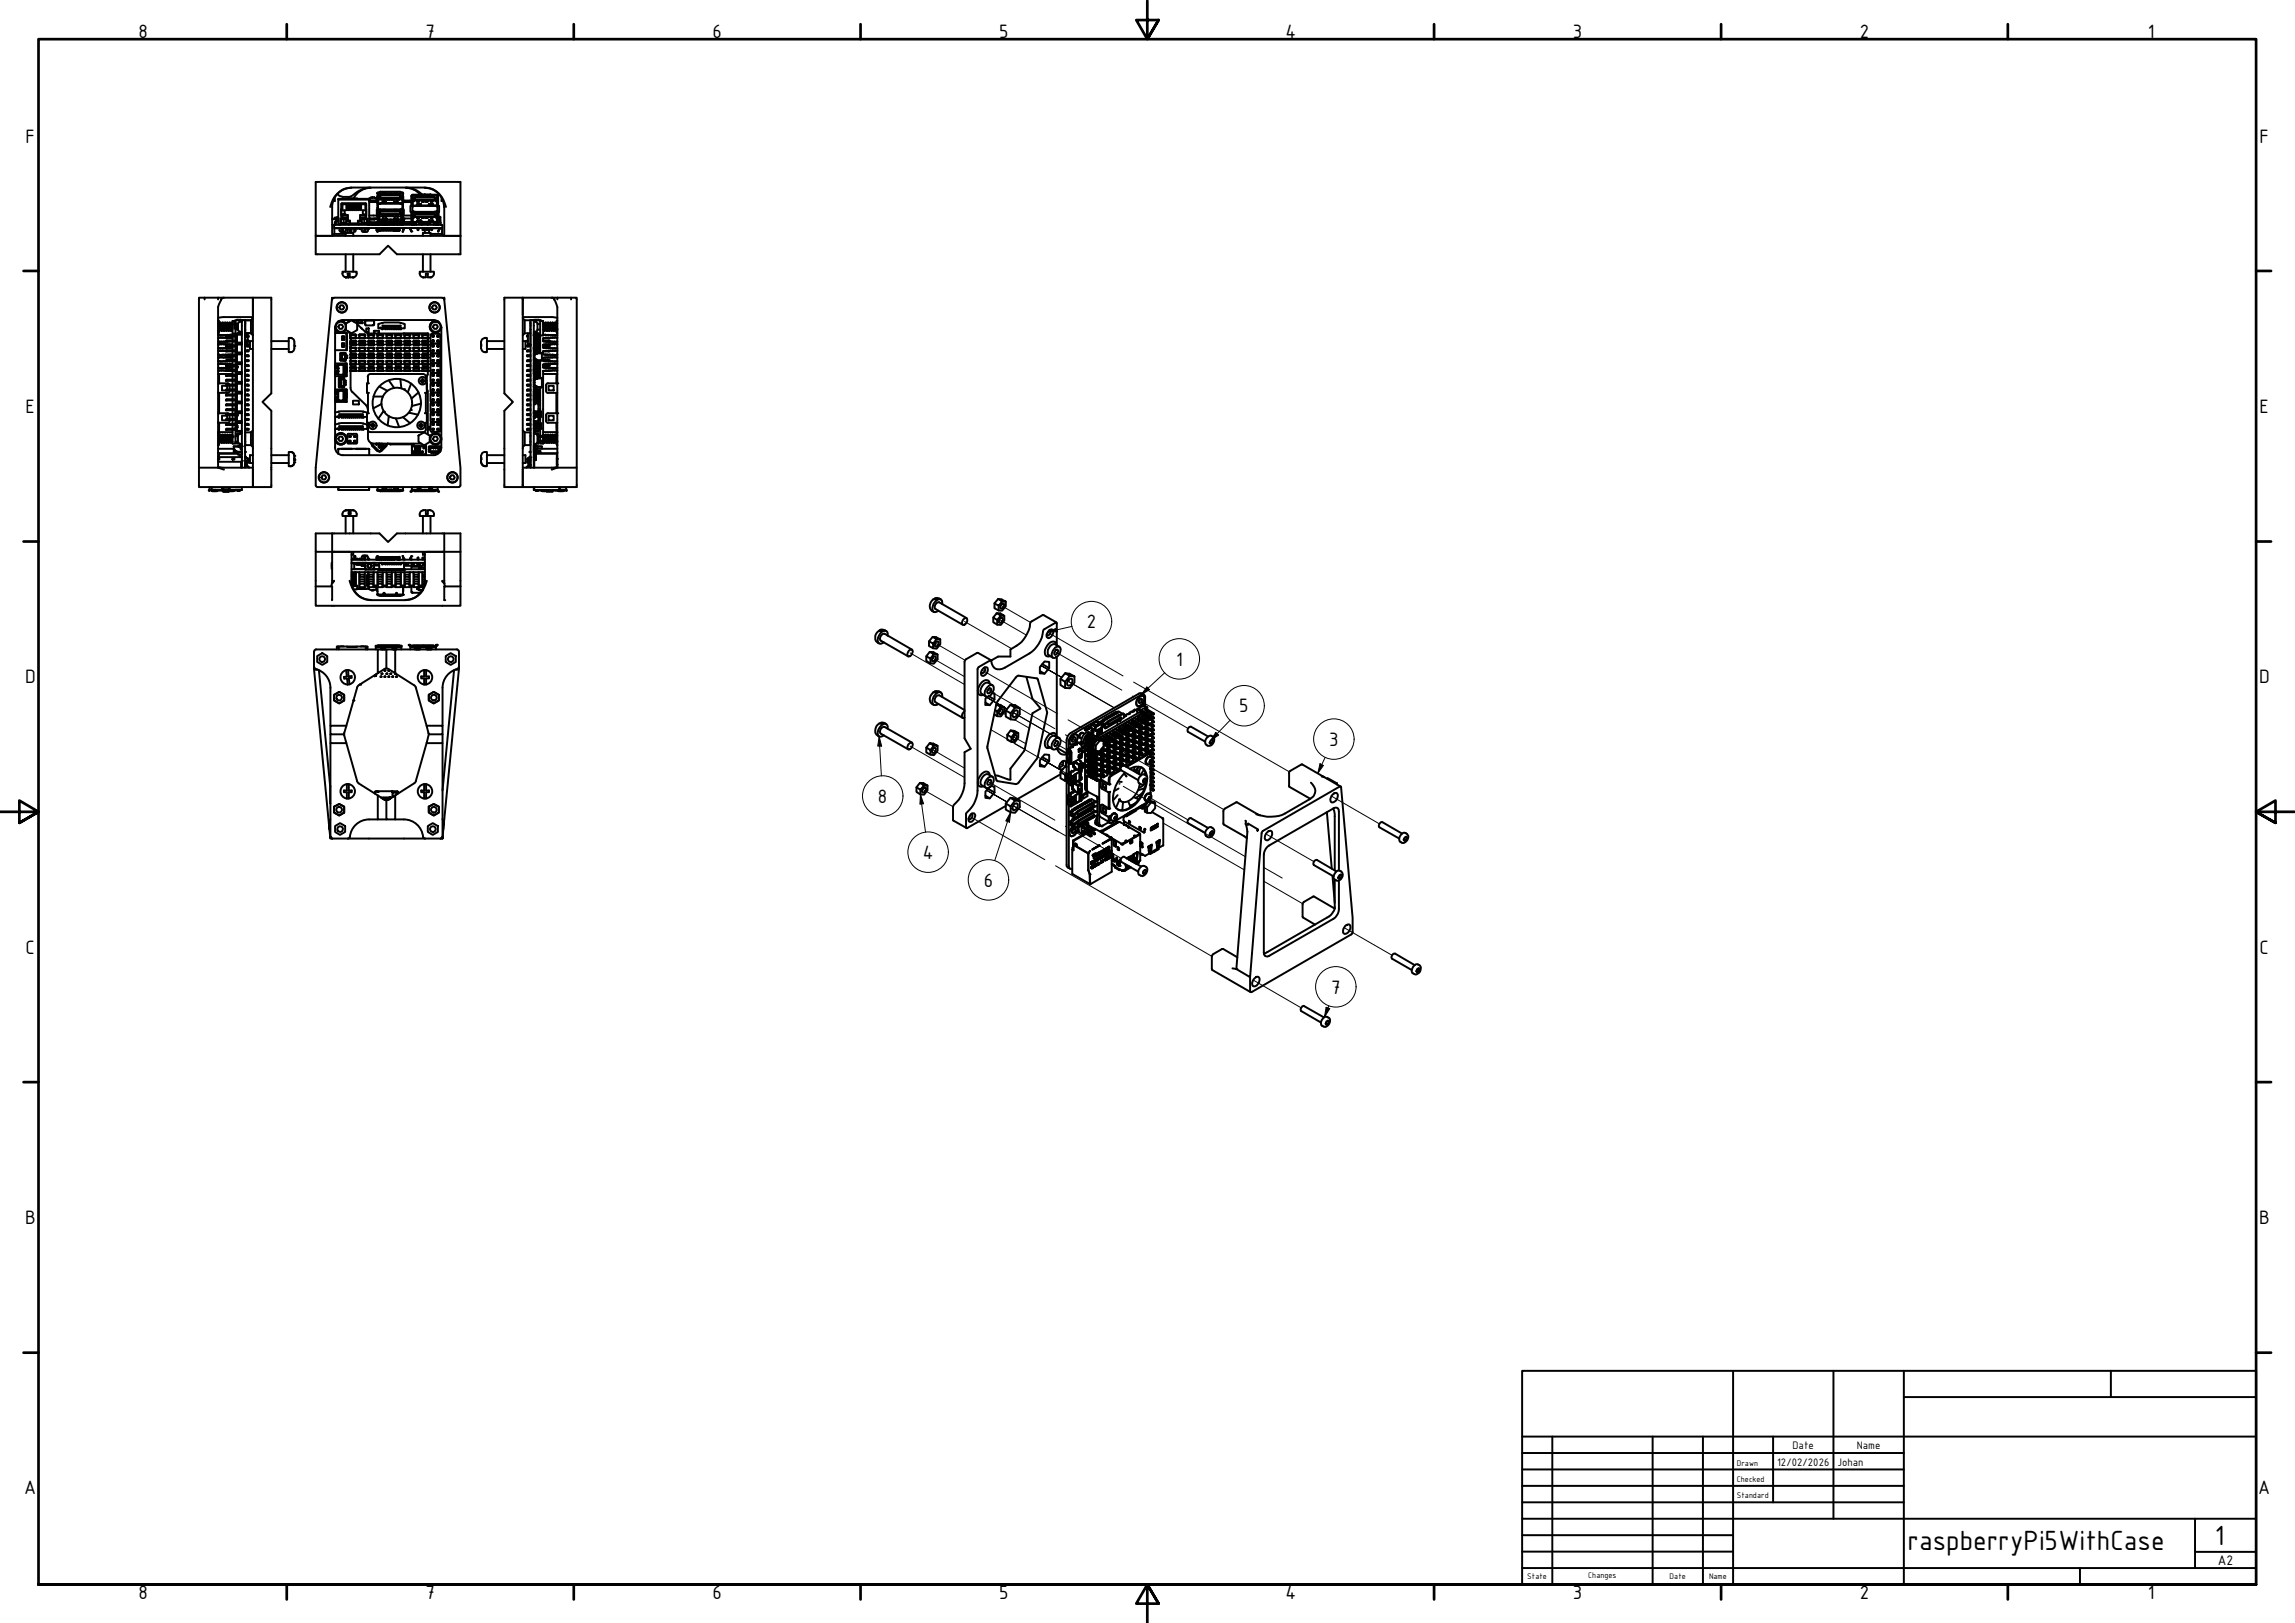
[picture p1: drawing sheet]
<svg xmlns="http://www.w3.org/2000/svg" width="594mm" height="420mm" viewBox="0 0 594 420" stroke-linecap="round" stroke-linejoin="round" font-family="sans-serif">
<defs><g id="words">
<g font-size="7.7">
<text x="493.8" y="401.3">raspberryPi5WithCase</text>
<text x="573.3" y="400">1</text>
</g>
<g font-size="5.4">
<text x="35.9" y="9.8">8</text>
<text x="110.2" y="9.8">7</text>
<text x="184.4" y="9.8">6</text>
<text x="258.6" y="9.8">5</text>
<text x="332.7" y="9.8">4</text>
<text x="407.2" y="9.8">3</text>
<text x="481.4" y="9.8">2</text>
<text x="556" y="9.8">1</text>
<text x="6.6" y="36.9">F</text>
<text x="584.9" y="36.9">F</text>
<text x="6.6" y="106.9">E</text>
<text x="584.9" y="106.9">E</text>
<text x="281.3" y="162.7">2</text>
<text x="304.4" y="172.3">1</text>
<text x="6.5" y="176.9">D</text>
<text x="584.8" y="176.9">D</text>
<text x="320.8" y="184.4">5</text>
<text x="344" y="193.1">3</text>
<text x="227.3" y="207.8">8</text>
<text x="238.9" y="222.4">4</text>
<text x="254.6" y="229.5">6</text>
<text x="6.6" y="246.9">C</text>
<text x="584.9" y="246.9">C</text>
<text x="344.6" y="257.2">7</text>
<text x="6.5" y="316.9">B</text>
<text x="584.8" y="316.9">B</text>
<text x="6.3" y="386.9">A</text>
<text x="584.6" y="386.9">A</text>
<text x="35.9" y="414.1">8</text>
<text x="110.2" y="414.1">7</text>
<text x="184.4" y="414.1">6</text>
<text x="258.6" y="414.1">5</text>
<text x="332.7" y="414.1">4</text>
<text x="407.2" y="414.1">3</text>
<text x="481.4" y="414.1">2</text>
<text x="556" y="414.1">1</text>
</g>
<text font-size="3.9" x="574.1" y="405.1">A2</text>
<g font-size="3">
<text x="464" y="375.1">Date</text>
<text x="480.6" y="375.1">Name</text>
<text x="460" y="379.4">12/02/2026</text>
<text x="475.6" y="379.4">Johan</text>
</g>
<g font-size="2.3">
<text x="449.6" y="379.4">Drawn</text>
<text x="449.6" y="383.6">Checked</text>
<text x="449.6" y="387.9">Standard</text>
<text x="395.4" y="408.8">State</text>
<text x="411.1" y="408.5">Changes</text>
<text x="432.2" y="408.8">Date</text>
<text x="442.4" y="408.8">Name</text>
</g>
</g></defs>
<!-- layer: Tweak Trail (ISO) -->
<g fill="none" stroke="#000" stroke-width=".26">
<path d="M259.1 156.7l7.7 4.4M235.6 169l14.1 8.2M241.4 170.3l8.3 4.9M242.1 166.5l7.7 4.4M249.7 160.9l12.2 7M254.2 173.5l19.5 11.3M255.7 178.6l17.3 10M258.7 160.4l7 4M269.5 172.3l5.3 3.1M271.2 163.7l19.5 11.3M273 168.6l17.4 10.1M274.8 175.4l-5.3-3.1 5.3 3.1"/>
<path d="M293.4 176.6l40.4 23.2M235.6 193.1l14.1 8.2M241.4 194l8.3 4.9M255.4 180.5l5.3 3.1M256.5 188.9l8.8 5.1M258.7 184.1l1.6 .9M260.7 183.6l-5.3-3.1 5.3 3.1M262.3 184.4l13.8 8M262.3 190.7l3.3 1.9M262.6 192.5l13.5 7.8M262.7 186.4l3.7 2.1M269.5 196.4l5.3 3.1"/>
<path d="M273 192.3l3.1 1.8M274.4 197.7l1.3 .7M274.8 199.5l-5.3-3.1 5.3 3.1M275.8 190.2l.6 .3M276.5 186.4l40.3 23.2M277.6 191.2l12.7 7.3M288 183l-11.6-6.7 12.1 6.9M293.1 180.2l.3 .2M294.9 181.3l12.6 7.3M238.8 204.3l7.9 4.5M251 211.3l19.4 11.2M255.4 204.6l5.3 3"/>
<path d="M255.7 202.3l17.3 10M260.7 207.6l-5.3-3 5.3 3M273.9 215.3l-11.6-6.7 13.8 7.9M275.8 213.9l.3 .2M277.6 214.9l12.7 7.3M289.6 202.9h.1M289.7 202.9h.1M290.8 203.6l31.6 18.2M297.9 206.7l9.6 5.6M301.1 213.1l21 12.1M327.7 215.9l12.4 7.2M344.7 206.1l12.4 7.2"/>
<path d="M273.2 224.1l40.5 23.5M327.2 224.6l4.7 2.7M327.2 228.1l10 5.9M324.4 253.7l12.4 7.2M347.9 240.1l12.5 7.2"/>
</g>
<!-- layer: Visible (ISO) -->
<g fill="none" stroke="#000" stroke-width=".51">
<path d="M85.5 53.6a5.8 5.8 0 0 1 5.4-5h19.1a5.7 5.7 0 0 1 5.4 5M86 58.2h.5M86 56.7h.9M86 56.6h.9M86.6 51.1l.1 .9h-.5M86.7 58.1h.2M86.7 57.6v.6M86.7 57.6h.1M86.8 57.6h.1M86.9 57.6h-.2h.2M86.9 57.6v.6M87.2 56.3h-.5v.3h.9h-.2v.7h.2"/>
<path d="M87.2 57.3v-.7h-.3v1M87.4 57.3l-.5 .4M87.4 56.3h-.2h.4M87.4 59v.1M87.6 51.6v6.5l2.7 .1v-.4h-2.2v-1.2h.2v-3.9M87.6 51.5h7.8M87.6 51.5l7.8 .1M87.7 51.5l7.7 .1zM87.7 51.5h7.7M87.7 51.5h-.1M87.9 59v.7l.2 .3h.5v-.3M87.9 59.1h-1.3v1.5"/>
<path d="M87.9 58.1v.1M88.1 58.2h-1.6v.8h28v-.8h-1.2M88.1 59v.2h.3v-.2M88.3 56.7h1.3v1h-1.3zM88.3 54.5h.9v1h-.9zM88.3 54.2h.3v-1.3h6v1.3h.2M88.3 55.8h.2v.6h1.4v.9h.6v.5h2.3v-.5h.5v-.9h1.4l.1-.6M88.3 55.6h.3M88.5 52.6h6.2M88.5 52.7l-.1 .1M88.5 54.1l.1 .1M88.5 52.7l.1 .2"/>
<path d="M88.6 59v.7h.2v-.7M88.6 55.7h1.4v.5h-1.4M88.6 55.6v.6M88.6 55.6l-.1 .2M88.6 56.2l-.1 .2M89 56.7v1M89.4 59v.2h.3v-.2M89.5 59.2l-.2 .8h-.5v-.3M89.7 52.9v1.5h.2v-1.5M89.7 59.1h.2M89.9 59v1.3M89.9 59l.1 .2"/>
<path d="M89.9 56.4l.1-.2v.9h.6M90 59v.2M90 57.1l-.1 .2M90.1 59l-.1 .2M90.2 52.9v1.5h.2v-1.5M90.3 58.2h2.5M90.4 59v.7h.3v-.5M90.4 59.7v.3h.3v-.3M90.5 59v.2h.2v-.2M90.6 57.1v.7M90.6 57.1l-.1 .2M90.7 52.9v1.5h.2v-1.5"/>
<path d="M91 48.6a5 5 0 0 0-5 5v7.5M91 51.5h1.5M91 51.4l-1.5 .1M91 59v1.3M91.1 59v.2h.3v-.2M91.2 52.9v1.5h.2v-1.5M91.7 52.9v1.5h.2v-1.5M91.7 59v.7h.3M91.7 59.7v.3h.2l.1-.3M91.8 59v.2h.2v-.2M92 59.2v.5M92.2 52.9v1.5h.3v-1.5"/>
<path d="M92.4 59v.2h.2v-.2M92.6 57.1v.7M92.7 52.9v1.5h.3v-1.5M92.8 57.3l-.2-.2 .7 .2M93 59.2l.1-.2 .1 .2M93 59.2h.1M93.2 59v.2M93.3 59l-.1 .2M93.3 52.9v1.5h.2v-1.5M93.5 59v.2h.2v-.2M93.6 59.2v.5l.3 .3h.4v-.3M93.7 56.7h1.3v1h-1.3z"/>
<path d="M93.9 54.5h.9v1h-.9zM94.3 59v.7h.3M94.3 56.7v1M94.6 59v1h.5l.1-1M94.6 55.7h-1.4v1.4M94.6 55.6v.6M94.6 56.2h-1.4l.1 .2M94.6 55.6h.2M94.6 56.2l.1 .2M94.6 55.6l.1 .2M94.6 52.7l.1 .1M94.7 52.7l.1 1.4"/>
<path d="M94.7 52.7h-6.2v1.4h-.2M94.7 52.7l-.1 .2M94.7 54.1l-.1 .1M94.7 59v.2h.3v-.2M94.8 52.7v3.9h.3v1.2h-2.3v.4l2.8-.1-.2 .1M95.1 58.2h12.1M95.2 58.1v.1M95.4 51.5v.1M95.4 59v.2l.2-.2M95.5 51.5h.1M95.5 51.4l-.1 .1M95.5 57.3l.1 .9"/>
<path d="M95.6 51.6v6.6M95.6 52h2M95.6 56.6h2.1M95.6 56.6h.3M95.6 55.8h2M95.6 52.3h2M95.6 57.5h2.1M95.8 48.6a8.9 8.9 0 0 0-5 2.2 4.2 4.2 0 0 1-2.9-.1l-.6-.5M95.9 56.6v.3h1.1v-.3M96 48.6a5 5 0 0 0-4.5 2.8M96 51.2l-.5 .2M96 51.2h.5"/>
<path d="M96.3 58.1h.2zM96.3 51.2h.1M96.4 58.1h.1M96.4 51.1v.1M96.5 58.1h.1zM96.5 51.2h.1M96.6 58.1h.2zM96.6 51.1l.4 .1zM96.6 51.1l-.1 .1M97 58.1h.1M97 56.6h.7h-.7M97 51.2l.5 .2"/>
<path d="M97.2 58.1h.1M97.2 58.1h.1zM97.3 59l.5 1-.3-1M97.3 58.1h.2zM97.4 59.1l.1 .1M97.4 51.4l.1 .1M97.5 59.2l.1 .5M97.5 51.5v.4h-1.9l1.9 .1M97.5 59.4v.3M97.5 59.7h.3M97.5 59.6h.1M97.6 59.5h.1"/>
<path d="M97.7 57.5l.2 .1M97.7 50h.1M97.7 53v.7M97.7 52.5v.2M97.7 53.7h.2M97.7 56v1.4M97.7 53.8h.2M97.7 53.1h.1M97.7 59.7h.6M97.8 54.5l-.1-.3h-.2l.1 1.3M97.8 58.1l.1 .1M97.9 54l-.2-1.3h6.6l-.1 1.3"/>
<path d="M97.9 53.1l-.1 .6M97.9 59l.4 .2M97.9 59.1h.4M97.9 55.2h.1M97.9 55.3l.3-.1v.7M97.9 55.7l.3 .2M97.9 57.6h3.9M97.9 54.2v2.7h6.2M97.9 50.1v2.6M97.9 54.5h-.3v1.5h.3M97.9 57.7h-1.8v.5M97.9 57.6v.2"/>
<path d="M97.9 58l.1 .2M97.9 51.6h.1M97.9 55.9h.1M97.9 50.9v.1M97.9 55.1l.3 .1M97.9 50h.1M98 52.7h.4zM98 56.9v.6h.3v-.2M98.1 59.7h-.3h4.1M98.1 57.2l.4 .2M98.2 58.1l-.7 .1h.2v-.6l.1 .6M98.2 50.9l-.3 .1"/>
<path d="M98.2 50.9v.7l-.3-.1M98.2 50.9l-.6-.1v1.7h.3M98.2 51.6l-.3 .1M98.2 55.9h-.3M98.2 58v.2M98.2 49.8v.2h-.5h6.6h-.5v-.2M98.2 49.8l-.5 .1M98.2 50h-.5v.8M98.2 50.7v.7M98.3 59v.7M98.4 50.7v.5h5.2v-.5M98.4 52.7v-.1h5.2v.1h.5h-.3"/>
<path d="M98.4 57.4v.2h-.4M98.4 55.4l-.2 .1v1.4M98.4 51.2l-.2 .2M98.4 54.2h5.2M98.5 54.7l-.2 .1-.1 .7h5.6v-.5M98.5 50.4l-.3 .3M98.5 54.8l-.1 .1M98.5 50.5l-.1 .2M98.6 54.7h4.9l.3 .2M98.6 54.8h4.9l.1 .6h-5.2v-.4M98.6 50.4h4.9l.3 .3M98.6 50.5h4.9l.1 .2"/>
<path d="M98.6 51.4v.3h4.8v-.3M98.8 57.4v.2M98.9 59v.4M98.9 59.1h.1M98.9 59.2h.1M98.9 56.9h.2M98.9 59.4l.1 .2 .2-.2M98.9 58v.2v-.2h.3v.2M99.1 51.5l.4 .2zM99.1 51.4l.4 .1zM99.1 55.8l.4 .1zM99.1 55.6h.4"/>
<path d="M99.1 56.8v.1M99.1 56.7v-.1v.1M99.1 52.5v.1M99.1 52.3a.46 .46 0 0 0 .4 .3 .46 .46 0 0 0 .4-.3M99.1 54.4l.8-.1v.2M99.1 54.6a.46 .46 0 0 1 .4-.3 .46 .46 0 0 1 .4 .3M99.1 51.5h.1M99.1 54.3v.4M99.1 55.5v.3M99.1 56.6l.2 .3M99.1 56.5l.2 .3h.5l.1-.3M99.1 56.5v.1"/>
<path d="M99.1 56.6v.1M99.1 56.7v.2M99.1 56.5h.8M99.2 57.8h-1.3l.7 .2v.2M99.2 50.1v.1M99.2 59v.4M99.2 50.1l-.1-.1 .1 .3M99.3 50l-.1 .1M99.3 50.1l.5-.1v.3h-.6zM99.4 57.7l-.2 .1 .2 .2M99.4 59v.6l-.2-.2M99.4 58.1l.2 .1z"/>
<path d="M99.4 59.1h.5M99.4 58v.2M99.5 51.5h.1M99.5 55.5v.3M99.6 58.1l.2 .1zM99.9 52.3v.3v-.2v.2h-.8M99.9 52.3h.1M99.9 54.3v.4zM99.9 52.2h-.8v.4M99.9 56.6l-.1 .3M99.9 56.6l.1 .2M99.9 56.6v.1z"/>
<path d="M99.9 56.5v.1M99.9 59l.1 .6 .2-.6M99.9 58v.2M99.9 50v.3M100 56.9h.1M100.2 57.4v.2M100.2 58v.2M100.2 59.1h.3M100.3 51.5l.5 .2zM100.3 51.4l.5 .1zM100.3 55.8l.5 .1zM100.3 55.6h.5"/>
<path d="M100.3 51.5h.1M100.3 55.5v.3M100.3 58v.2M100.5 59v.6l.2-.6M100.5 57.7h-1.1v.3h1.1v.2M100.6 57.8l-.1-.1 .1 .3M100.7 58v.2M100.7 59.1h.3M100.7 59.1l.1 .1M100.8 51.5h.1M100.8 55.5v.3M100.8 50l.1 .2h.3v-.2"/>
<path d="M100.8 59.2l.2 .2M101 59v.6l.2-.2M101.2 59v.4M101.2 59.1h.1M101.2 59.2h.1M101.3 51.5v.2h.5l-.5-.2M101.3 55.5v.4h.5l-.5-.1M101.3 55.6l.5 .2M101.3 59l-.1 .4M101.4 57.8h-.8l.2 .2v.2M101.4 58h-.2v.2M101.5 59v.6l.2-.6"/>
<path d="M101.5 58v.2M101.6 57.7l-.2 .1 .2 .2M101.7 58v.2M101.8 51.5l-.5-.1h.5v.1M101.8 55.5v.2M101.8 57.4v.2M101.8 57.6h1.5M101.9 59v.7M101.9 59.1h.1M101.9 59.2h.1M101.9 59l.1 .6 .2-.6M101.9 58v.2"/>
<path d="M102 56.8l-.1 .1M102 56.7l.1-.1v.1M102 52.3a.43 .43 0 0 0 .5 .3 .43 .43 0 0 0 .4-.4v.4M102 52.3v.3h.9M102 54.6a.46 .46 0 0 1 .5-.3 .46 .46 0 0 1 .4 .3M102 52.5v.1M102.1 56.6l.1 .3M102.1 56.5v.1M102.1 56.5a.44 .44 0 0 0 .4 .3 .44 .44 0 0 0 .4-.2M102.1 50l.1 .3M102.1 56.6v.3M102.1 56.5h.8"/>
<path d="M102.2 50.3l.3-.3 .4 .3M102.2 50v.2M102.2 58v.2M102.2 59.1h.1M102.2 50.3h.7M102.2 50v.1M102.3 59l-.1 .2M102.6 51.5v.2h.4l-.4-.2M102.6 55.5v.4h.4l-.4-.1M102.6 55.6l.4 .2M102.7 59v.6l.2-.2M102.7 57.7h-1.1v.3h1.1v.2"/>
<path d="M102.8 50l.1 .1M102.9 52.4v.2zM102.9 54.3v.3M102.9 54.3v.2M102.9 54.3h-.9v.4M102.9 57.8l-.2-.1v.3h.2M102.9 52.2l-.9 .1M102.9 50v.2M102.9 56.6l-.1 .3M102.9 56.6v.3M102.9 56.5l.1 .2M102.9 50v.3"/>
<path d="M102.9 56.5v.2M102.9 58v.2M102.9 59v.4M103 51.5l-.4-.1h.4v.1M103 56.9h.1M103 56.8l.1 .1M103 55.5v.2M103.2 59l-.1 .6-.2-.2M103.3 57.6h.8M103.3 57.4v.2M103.3 59.7h.1M103.4 59.6l-.1 .1"/>
<path d="M103.4 59.1v.3M103.4 59.1v.6h-1.5M103.4 59.4l-.1 .3h-1.4h1.4M103.5 49.6h-5l-.2 .2M103.5 49.6l.3 .2M103.6 57.4l.1 .2h.4M103.6 55.4l.2 .1v.5h-5.6M103.6 51.2l.2 .2M103.8 50.7v.7h-5.6M103.8 50.9l.6-.1v1.7h-.3M103.8 56v.9M103.8 50h.5v.8"/>
<path d="M103.8 55.9h.3M103.8 51.6l.3 .1M103.8 49.8h.3M103.9 58.1h.2M103.9 58v.2M104 56.9l.1 .6h-.3v-.2M104 51.6h.1M104 55.9h.1M104 50h.1M104.1 56.9h-6.1l.2 .3M104.1 56.9l-.2 .3-.4 .2h-4.9M104.1 56.8l-.1 .1"/>
<path d="M104.1 55.2h.1M104.1 55.3l-.3-.1v.7l.3-.2M104.1 51l-.3-.1v.7l.3-.1M104.1 54.2v2.6M104.1 50.1v2.6M104.1 54.5h.3v1.5h-.3M104.1 57.6v.5M104.1 57.6v.4M104.1 58h-.6v.2M104.1 55.1l-.3 .1M104.1 50.9v.1M104.1 58.1v.1"/>
<path d="M104.1 58h2.4M104.2 49.8l.2 .1M104.2 53.1h.1M104.2 53.8h.1M104.3 57.6v.6M104.3 54.5v-.3h.2l-.1 1.3M104.3 53.1l-.1 .6M104.3 53.7h.1M104.3 57.6h-.1M104.3 57.5v.1M104.3 57.4v.8M104.3 53.1v1.1l-.2-.1-.5 .2h-5.2l-.4-.2-.3 .1v-.5"/>
<path d="M104.3 52.5v.2M104.3 53v.1M104.3 56v1.4M104.3 59.5h.2M104.3 56.6h2.2M104.4 50h.1M104.4 57.6v.2M104.4 52h2.1M104.4 55.8h2.1M104.4 52.3h2.1M104.5 57.6h.1M104.5 57.4l-.1 .1"/>
<path d="M104.5 59.1h.1M104.6 59l-.4 1 .5-1M104.7 52h1.3M104.8 56.6h-.5h.3v.8M105 48.6l1.8 .4 1.1 .5 .9 .9M105.1 48.6l2.3 .5 1.9 1.2M106.2 59.4h.1M106.2 59.2v.2M106.2 59.2h.2M106.4 59l-.2 .2M106.5 57.4h-2v.4M106.5 57.8h-3.6l.2 .2v.2"/>
<path d="M106.5 54.8v3.4M106.6 55.1h.3M106.6 53.1h.3M106.6 55.1v1.5h.3M106.6 59l-.4 .2 .3 .7-.3-.5M106.6 55.1h.1M106.6 54.8v.2M106.6 53.1v.2M106.6 50.5v.9M106.6 56.6v1.5M106.6 50.7l-.1 2.6M106.7 58.1l.1 .1"/>
<path d="M106.7 53.3h-.5v1.5h.5M106.7 53.3v1.5M106.7 50.4h1.8M106.7 53.3h6.3M106.7 54.8h.2M106.8 50.5l-.1 .1M106.9 57.4h1.6M106.9 55.7h.2v.7h-.2M106.9 51.5h.2v.6h-.2M106.9 51.4h-.3v1.7M106.9 50.7v2.7l.3-.1M106.9 50.6h6.1"/>
<path d="M107.2 55.5v.7h5.6v-.7M107.3 58v-.2v.3M107.3 55.5v.5h5.3v-.5M107.3 56l-.1 .2M107.3 51.7l-.1 .2M107.4 58l-.2 .2M107.4 53.3h5.2M107.4 54.8h5.2M107.5 55.3l-.3 .3M107.5 51l-.3 .2v.7M107.5 51h5M107.5 55.2h5"/>
<path d="M107.8 57.6v.6h-.9M107.8 58.2h4.4M107.8 53.2h.2M107.9 54.9h.1M107.9 52.2h.6zM107.9 51.9l.6 .1zM107.9 56.4h.6zM107.9 56.2h.6M107.9 50.6l.2 .2M107.9 52v.2M107.9 56.2v.2M108 53.1v.1"/>
<path d="M108 54.9l.1 .3M108 54.9v.1M108 55l.1 .2v-.2M108 57.4h-.2h1.4M108 57.4h.9M108 57.4h-.2M108 50.7v.1zM108 50.8l.1 .1M108.1 52.9l.2 .3M108.1 53l-.1 .1M108.1 52.8v.1M108.1 52.8l.2 .3h.4l.2-.3"/>
<path d="M108.1 55.2l.1-.2h.5l.1 .2M108.1 57.1l.1 .3M108.1 57.3v-.2l-.1 .3M108.1 57.1l.1 .2h.5l.2-.2M108.1 50.8v.1M108.1 59l.1 .6 .1-.6M108.1 50.8v.2M108.1 52.9v.1M108.1 57.1v.2M108.1 52.8h.8M108.1 57h.8M108.1 57.3l-.1 .1"/>
<path d="M108.2 54.9l-.1 .3M108.2 57.4h.1M108.2 50.7l-.1 .2M108.3 50.6l-.2 .3M108.3 53.2h.3zM108.3 57.4h.3zM108.5 50.4v.2h1.4v-.2M108.5 52v.2M108.5 56.2v.2M108.5 57.6h-1.6v.5h.3M108.5 50.3l1.4 .1M108.6 50.3l-.1 .1"/>
<path d="M108.6 57.4h.1M108.6 50.6l.3 .3M108.8 54.9l.1 .3M108.8 50.7l.1 .2M108.9 52.9l-.3 .3M108.9 52.9v.2M108.9 53.2h.3M108.9 53.1v.1M108.9 53v.1M108.9 52.8v.1M108.9 54.9v.3M108.9 55v.2z"/>
<path d="M108.9 55.2h.1M108.9 57.1l-.1 .3h-.6M108.9 57.1v.3M108.9 57.4h.3M108.9 57.3v-.2v.3M108.9 52.9h.1M109 50.6l-.1 .3M109.1 54.9l-.2 .1M109.2 57.8v.4M109.2 52.2h.5zM109.2 51.9l.5 .1zM109.2 56.4h.5z"/>
<path d="M109.2 56.2h.5M109.2 52v.2M109.2 56.2v.2M109.3 59l.1 .6 .2-.1v-.5M109.7 52v.2M109.7 56.2v.2M109.9 57.6v-.2h-1.4l.1 .4M109.9 57.6l-1.4 .2M109.9 50.4h.1M109.9 57.6h.1M110 48.6a5 5 0 0 1 4.9 5M110 50.4v.2h1.5v-.2"/>
<path d="M110 57.6v-.2h1.5l-.1 .4M110 57.4v.4h1.4M110 59v1.3M110.2 52v.2h.5h-.5M110.2 56.2v.2h.5h-.5M110.2 56.2l.5 .2M110.4 59v.6l.2-.1v-.5M110.7 52l-.5-.1h.5v.3M110.7 56.2h.1M110.7 57.8v.4M110.9 54.9l.1 .1M111 53.1l-.2 .1"/>
<path d="M111 55l.1 .2v-.2M111 57.4h-.2h1.3M111 50.6v.1M111 50.7l.1 .1M111 50.6l.1 .4M111 50.7v.1M111.1 52.9l.2 .3M111.1 52.8l.2 .3h.4l.2-.3v.4M111.1 53l-.1 .1M111.1 52.8v.1M111.1 52.8l.8 .1M111.1 54.9v.3"/>
<path d="M111.1 55.2l.1-.2h.6l.1 .2M111.1 57.1l.1 .3M111.1 57.1l-.1 .3h.9M111.1 57.3v-.2l-.3 .3M111.1 57.1l.1 .2h.6l.1-.2M111.1 50.8v.2M111.1 50.8v.1M111.1 52.9l-.1 .3M111.1 57h.8M111.2 54.9l-.1 .3M111.2 57.4h.1M111.2 50.7l-.1 .2"/>
<path d="M111.2 57.4h.6M111.3 50.6l-.2 .3M111.3 53.2h.3zM111.3 57.4h.3zM111.4 50.3l-1.4 .1M111.4 50.3l.1 .1M111.5 52v.2h.5h-.5M111.5 56.2v.2h.5h-.5M111.5 56.2l.5 .2M111.5 57.6h1.5v.5h-.2M111.5 50.4h1.7M111.5 57.4h1.5"/>
<path d="M111.6 59l.1 .6 .2-.1v-.5M111.6 59.1h-.5v1.2M111.6 57.4h.2M111.6 53.2h.1M111.7 50.6l.2 .3M111.8 54.9l.1 .3M111.8 50.7l.1 .3h-.8M111.9 52.9l-.1 .3M111.9 52.9l.1 .2M111.9 54.9v.3M111.9 55v.2l.1-.2M111.9 57.1l-.1 .3"/>
<path d="M111.9 57.1v.3M111.9 57.4h.1M111.9 57.3v-.2l.2 .3M111.9 50.7v.2M111.9 50.7v.1l.1-.1M111.9 50.9h.1M111.9 52.9v.1M111.9 59.1h1.5M112 53.2h.1M112 53.1l.1 .1M112 54.9h.1M112 52l-.5-.1h.5v.3"/>
<path d="M112 57.4h.1M112 56.2h.1M112 59v.1M112 50.6l-.1 .1M112.1 54.9l-.1 .1M112.2 57.6v.6h.8M112.4 55.3l.3 .3M112.4 51.2l.2 .5h-5.3l.2-.5h5M112.4 55.4l.2 .2M112.4 51l.3 .3M112.5 55.4h-5l-.2 .2M112.6 56l.2 .2"/>
<path d="M112.6 51.7l.2 .2M112.6 58l.1 .2M112.7 58l-.1-.2v.3M112.8 51.3v.6h-5.6M112.8 53.3h.4M112.8 58.2h.4M113 50.7h.1M113 57.4h.1M113.1 51.5h-.3v.6h.3M113.1 55.7h-.3v.7h.3M113.1 54.8v2.6M113.1 50.7v2.6"/>
<path d="M113.1 55.1h.2v1.5h-.2M113.1 51.4h.2v1.7h-.2M113.2 50.5l.1 .1M113.2 58.2h.1M113.2 54.8l-.2-.1-.4 .2h-5.2l-.5-.2v2.7M113.2 53.3v1.5M113.2 53.3h.5v1.5h-.5M113.3 58.1l-.1 .1M113.3 59l.4 .3-.3 .6 .4-.5-.3-.4M113.3 55l-.1 .1M113.3 50.7l.1 2.6M113.3 54.8v.3"/>
<path d="M113.3 53.1v.2M113.3 50.5v.9M113.3 56.6v1.5M113.3 57.9h.1M113.4 56.1h.3v.8h.3M113.4 54.8l-.1 3.4M113.5 59.2h.2M113.5 54.8v1.3M113.6 56.1v1.6h-.2M113.6 59.1h.8v1.5M113.7 50.2l-.4 .3M113.7 59.4h.1"/>
<path d="M113.7 56.1h.3v2.1M113.7 56.4h.3M113.7 56.2h.3M114 57.5v.7M114 57v.5M114.3 51.1v.9h.4M115 53.6v7.5M53 77.1h-1.5v49h14M53 77.1h3.5M53 77.1v.4M56.5 77.1h9v.5M56.5 77.1v.4"/>
<path d="M57.8 77.1l-.5 .2-.8 2.2v41.6l1.5 .5M65.5 77.6v-.5h4.7v24.7l-2.3 2.3 2.3 2.2v19.8h-4.7M65.5 77.6v48.5M82.2 61.1h-.5v-14h37.5v18.7h-16.5l-2.2-2.2-2.3 2.2h-16.5v-4.7h37.5M86 77.4v-.3l-4.3 44v4.5l.1 .3 .4 .2M86.4 77.1h28.1M86.5 77.1l-.5 .5M86.6 60.6h2.9M86.6 60.6l-.6 .5M88.1 79h.7l.3 .6-.3 .5h-.7l-.3-.5zM88.6 60h.2M88.6 70.8a.98 .98 0 0 0 .9 1"/>
<path d="M88.6 70.8v-.5h3.7v.5M89.5 61.1v-.8h1.9v.8M89.5 65.8v4.5M89.5 71.8h.1M90.1 71.8l-.1-1h.5l.1 1h.8M90.2 70.8v1v-1M90.4 70.8v.9l-.9 .1M91.2 71.8h.3M91.4 65.8v4.5M91.5 71.8h.1M92.3 70.8a.98 .98 0 0 1-.8 1M94.3 60h.3"/>
<path d="M108.6 70.8v-.5h3.7v.5M108.6 70.8a.98 .98 0 0 0 .9 1h.7v-1h.5v1h.7M109.5 61.1v-.8h1.9v.8M109.5 65.8v4.5M111.4 65.8v4.5M111.4 60.6h3M112.1 79h.7l.3 .6-.3 .5h-.7l-.3-.5zM112.3 70.8a.98 .98 0 0 1-.8 1M114.4 60.6l.5 .5M114.5 77.1l.5 .5M115 77.4v-.3l4.2 44v4.5l-.1 .3-.4 .2M142.9 77.1l.5 .2 .9 2.2-.1 41.6"/>
<path d="M144.3 77.1h3.5v.4M144.3 77.1h-9v.5M144.3 77.1v.4M147.8 77.1h1.5v44h-5.1l-1.4 .5M56.5 99.2h2.4l.5 .4M56.5 82.9v3.4M56.5 96.8h3.7M56.5 85.4h.1M56.5 83.7h.1M56.5 90.8l.7 .1M56.5 87.5h.1M56.5 94.3h.1"/>
<path d="M56.5 88.5h.4M56.5 91.8l.4 .1M56.5 95.3h.4M56.6 83.1v2.9M56.6 84.1l.3 1.3M56.6 84h.4M56.7 94.2h-.1M56.7 87.4h-.1M56.7 96.8v2.4M56.8 84l.2-.5h.2l.3 1.9M56.8 85.2h.3M56.9 95.9h-.4"/>
<path d="M56.9 89.1h-.4M56.9 92.5h-.4M56.9 89.1h.3M56.9 92.5l.3 .1M56.9 95.9h.3M57 83.7l.3 1.9h.2l.1-.4M57 85.2l-.1 .4h-.3M57.1 93.6h.1M57.2 93.5h-.7M57.2 95.2l-.3 .1M57.2 86.7h-.7M57.2 88.4l-.3 .1"/>
<path d="M57.2 90.1l-.7 .1M57.2 91.9h-.3M57.2 87.4l-.5 .1M57.2 94.2l-.5 .1M57.2 94.2l.5 .1M57.2 90.8l.5 .1M57.2 92.5h.3M57.2 88.4l.3 .1M57.2 91.9h.3M57.2 95.2l.3 .1M57.2 86.7l-.1 .1M57.3 84h.3"/>
<path d="M57.4 86.8l-.3 .1M57.5 95.9h-.3M57.5 87.4h-.3M57.5 89.1h-.3M57.5 84v-.5h.3l.3 1.9M57.5 85.2h.2M57.5 87.4l.2 .1M57.5 89.1h.2M57.5 92.5l.2 .1M57.5 95.9h.2M57.6 83.7l.2 1.9h.3l.1-.4M57.7 94.1l.6 .1"/>
<path d="M57.7 94.2h.1M57.7 93.5l-.6 .1M57.7 95.2l-.2 .1M57.7 86.7h-.3M57.7 88.4l-.2 .1M57.7 90.1h-.5M57.7 91.8h-.2M57.8 93.5l.5 .1M57.8 95.9h.3M57.8 87.4h.5M57.8 86.7l.5 .1M57.8 89.1h.3"/>
<path d="M57.8 90.1h.5M57.8 88.4l.3 .1M57.8 95.2l.3 .1M57.8 91.8l-.1 .1M57.9 84h.3M57.9 82.1l-1.5 .2M58 82.1h7.5M58 84l.2-.5h.2l.3 1.9M58 85.2h.4M58.1 92.5l-.3 .1M58.1 91.9h-.4M58.1 89.2h.3"/>
<path d="M58.2 83.7l.3 1.9h.2l.1-.4M58.3 90.8h-.5M58.3 92.5h-.2M58.3 95.9h-.2M58.3 89.1h.1M58.4 94.2h.5M58.4 95.9h.1M58.4 87.4h.5M58.4 89.1h.3M58.4 90.8h.1M58.4 92.5h.3M58.4 88.4l-.1 .1"/>
<path d="M58.4 91.8l-.1 .1M58.4 95.2l-.1 .1M58.4 95.2l-.3 .1M58.4 88.4h-.3M58.4 91.8h-.3M58.5 99.9h-1v1.2h1M58.5 88.4h.2M58.5 93.5h.2M58.5 99.9h.2M58.5 88.4l-.1 .1M58.5 93.5l-.1 .1M58.5 84h.3"/>
<path d="M58.6 93.5l.1 .1M58.6 90.2h-.2M58.6 90.1h.3M58.7 91.9h-.3M58.7 95.2l-.3 .1M58.7 85.2l.3 .1M58.7 84v-.5h.3l.3 1.9M58.7 92.6h.2M58.7 88.4h.2M58.7 86.8l-.2 .1v.3h.2M58.7 88.1l-.2 .1v.2M58.7 90.7h-.2v.3h.2"/>
<path d="M58.7 93.2l-.2 .1v.2M58.7 95.7l-.2 .1v.3h.2M58.7 98.3h-.2v.3h.2M58.7 89.4l-.2 .1v.2h.2M58.7 91.9l-.2 .1v.2h.2M58.7 94.5h-.2v.3h.2M58.7 97l-.2 .1v.2h.2M58.7 99.5l-.2 .1v.3M58.8 83.7l.2 1.9h.3l.1-.3M58.8 99.9v.9M58.9 89.1l-.2 .1M58.9 88.4h.1"/>
<path d="M58.9 92.5v.1M58.9 84.1v1.1M58.9 93.5h-.2M58.9 94.2l.3 .1M58.9 87.4l.3 .1M58.9 89.1l.3 .1M58.9 92.5h.3M58.9 88.5h.1M58.9 86.7v.1M58.9 91.8v.1M58.9 93.5v.1M58.9 95.2h.1"/>
<path d="M58.9 95.2h-.2M58.9 86.7l-.5 .1M58.9 91.8h-.2M58.9 93.6h.1M59.1 83.9h.3M59.2 86.7l-.3 .1M59.2 90.1l-.3 .1M59.2 91.8l-.3 .1M59.2 95.2l-.3 .1M59.2 92.6h.1M59.2 86.7h.1M59.2 90.1h.1"/>
<path d="M59.2 91.8v.1M59.2 95.2h.1M59.2 83.9l.2-.4 .3 .1 .2 1.8M59.2 85.3h.4M59.2 87.4v.1M59.2 89.1v.1M59.2 94.2v.1M59.3 87.4l.2 .1M59.3 89.2h.2M59.3 92.6h.2M59.3 94.3h.2M59.3 88.4h.1"/>
<path d="M59.4 83.7l.2 1.9h.3l.1-.3M59.4 93.5h-.1M59.4 99.9v.9M59.5 92.5h.2M59.5 93.6h.1M59.5 92.6h.1M59.5 95.2h-.2M59.5 86.7h-.2M59.5 90.1h-.2M59.5 91.7l-.2 .1M59.6 94.3l.6 .1M59.6 87.5l.6 .1"/>
<path d="M59.6 91.8h.3M59.6 95.2h.3M59.7 83.9h.3M59.9 89.1l-.3 .1M59.9 85.3h.3M59.9 92.6h-.1M59.9 89.2l.2 .1M59.9 92.6l.3 .1M59.9 93.5h.1M60 83.7l.1 .4M60.1 89.2l.1 .1M60.1 95.2h-.2"/>
<path d="M60.1 90l-.5 .1M60.1 91.7l-.2 .1M60.2 86.6l-.6 .1M60.2 96.1v.9M60.2 86.3h.8v.5M60.2 84.1v.1M60.2 83.5h-.3v.4M60.2 87.2v.9M60.2 88.4v1M60.2 89.7v1M60.2 91v.9M60.2 92.2v1"/>
<path d="M60.2 93.5v1M60.2 94.8v.9M60.2 97.3v1M60.2 98.6v.9M60.2 99.9v.9M60.2 90l-.1 .1M60.2 91.7h-.1M60.2 95.1l-.1 .1M60.6 83.5h.4v1.5h-.4zM60.6 83.9h1M60.9 83v.5v-.6h1.7v.4l-.7 .1-.2 .4M60.9 83.1h-.7v3.7"/>
<path d="M61 93.1l.2 .1M61 85v1.3M61 96.1v.9M61 91.4h.2M61 91.8h.3M61 98.1h.3v.2M61 85.3h.6M61 93h.3M61 87.2v.9M61 88.4v1M61 89.7v1M61 91v.9"/>
<path d="M61 92.2v1M61 93.5v1M61 94.8v.9M61 97.3v1M61 98.6v.9M61 99.9v.9M61 90.1l.4 .5-2.7 .1v.3h2.6M61 87.8h.3v.3h-2.6v.3h2.6v.7h-.3M61 85h.6M61 89.7v.3M61.2 94.8v.4v-.4M61.2 94.3v.2"/>
<path d="M61.2 94.8l.1 .2M61.3 95v.1M61.3 84.2v.5M61.3 98.6v.5h-.3M61.3 84.7l.1 .1M61.3 94.8v.2M61.3 94.8h-2.6v-.3h2.6l.1-.2-.1 2h1.3M61.3 95.1l-.3 .1M61.3 91.4l-.1 .2h-.2M61.3 93.2h-2.6v.3h2.6M61.3 95.7h-2.6v.4h2.6M61.3 98.3h-2.6v.3h2.6"/>
<path d="M61.3 89.4h-2.6v.3h2.6v.4M61.3 91.9h-2.6v.3h2.6M61.3 97h-2.6v.3h2.6M61.3 99.5h-2.6v.4h2.6M61.3 86.7v2h1.3M61.3 88.7v.2h1.3M61.3 89.2v2h1.3M61.3 91.2v.3l1.3-.1M61.3 91.7v2.1h1.3M61.3 93.8v.2h1.3M61.3 96.3v.3l1.3-.1M61.3 96.8v2h1.3"/>
<path d="M61.3 98.8v.3l1.3-.1M61.3 99.4v2h1.3M61.3 82.8h1M61.3 82.8v.1M61.3 94.8h.1M61.3 90.2l.1 .1M61.3 94.2v.1M61.3 94.8l.1 .1M61.3 94.1l-.1 .2M61.4 94.2l-.2 .1M61.4 86.6l-.1 .2h-2.6v.4h2.6v.2h-.3M61.4 84.1h-.1"/>
<path d="M61.4 82.8h-.1M61.4 84.2v.4M61.4 84.1h.2M61.4 84.8h.2M61.6 84.2h-.2v.4h.2M61.6 83.7v1.7M61.7 85.4l.4 .5M61.7 86.2a.67 .67 0 0 0-.7 .7M61.9 86.3l-.1 .1M62 86.3h.6M62.1 85.9v.4v-.4v.4l-.4-.1M62.1 85.9h.5"/>
<path d="M62.3 86.4h.3h-1.3v.3h1.3M62.3 82.8v.1M62.3 82.8h.1M62.6 88.9h-1.3v.3h1.3M62.6 91.5h-1.3v.2h1.3M62.6 94h-1.3v.3h1.3M62.6 96.6h-1.3v.2h1.3M62.6 99.1h-1.3v.3h1.3M63.4 88.1h.7v.3h-.7M63.4 90.7h.7v.3h-.7M63.4 93.2h.7v.3h-.7M63.4 95.7h.7v.4h-.7"/>
<path d="M63.4 98.3h.7v.3h-.7M63.4 86.5l.1 .3M63.4 99.5h.7M63.4 94.5h.7M63.4 86.8h.1M63.4 86.8h.7M63.4 89.4h.7M63.4 83.6h.1M63.4 83.9h.1M63.4 85.3h.1M63.4 91.9h.7M63.4 97h.7"/>
<path d="M63.5 88.4l-.1 .6M63.5 87.2l-.1 .1M63.5 89.3h.6M63.5 87.4v.7M63.6 87.2l-.2 .2M63.7 88.4l.1 .7M63.8 86.2l-.2 .6M63.8 89.2h.3M64.1 89.3h-.1M64.1 89.3h-.6M64.1 89.2v.1M64.1 86.8l.3 .1v.3h-.3v.9l.3 .1v.2h-.3v.8"/>
<path d="M64.1 86.8v.4h-.7M64.1 90.7h.3v.3h-.3M64.1 93.2l.3 .1v.2h-.3M64.1 95.7l.3 .1v.3h-.3M64.1 98.3h.3v.3h-.3M64.1 89.4v.3h-.7M64.1 89.4l.3 .1v.2h-.3M64.1 91.9v.3h-.7M64.1 91.9l.3 .1v.2h-.3M64.1 94.5v.3h-.7M64.1 94.5h.3v.3h-.3M64.1 97v.3h-.7"/>
<path d="M64.1 97l.3 .1v.2h-.3M64.1 99.5v.4h-.7M64.1 99.5l.3 .1v.3h-.3M64.1 86.2v.6M65 82.9v3.4h-.9M65 82.9h-1.5v3.3h1.5l.5 .6M65.5 88.3h-.8v2h.8M65.5 82.4l-.5 .5M65.5 82.5l-.5 .4M70.2 88.3h4.5M70.2 90.3h4.5M74.7 87.5a1.2 1.2 0 0 1 1.3 .3 1.2 1.2 0 0 1 .2 1.3v.5a1.2 1.2 0 0 1-.2 1.2 1.2 1.2 0 0 1-1.3 .4z"/>
<path d="M86.7 96.8l.8 .1M86.7 94.1h3v1.1M86.7 95.2l.7 .1M86.7 95.4h.7M86.7 94.6h.8M86.7 86.2h3.1l-.1 .1M86.7 94.8h.2M86.7 96.2h.2M86.7 96.7h.2M86.7 84.7a1.49 1.49 0 0 0 1.2 1.3 1.49 1.49 0 0 0 1.6-.6M86.9 95.3h.6M86.9 96.2h.1"/>
<path d="M86.9 96.7l.6 .1M86.9 94.7v.1M86.9 95.3v.1M86.9 96.1v.1M86.9 96.7v.1M87 95.2h-.2l.1 .1M87.3 83.4l.4-.3 1-.3h23.5a2 2 0 0 1 2 2v31a2 2 0 0 1-2 2h-23.5a2 2 0 0 1-2-2v-31l.1-.5zM87.4 96l.1 .1M87.4 96.2h-.6h.1M87.4 95.2l.1 .1M87.4 83.3a1.49 1.49 0 0 1 2.1 .5M87.4 96.2h-.5"/>
<path d="M87.4 96.1h-.7M87.5 94.6l-.6 .2M87.5 96.8l-.8 .1M87.5 95.4l-.1 .1M87.5 94.6l-.8 .1M87.5 95.4h-.5M87.6 94.5h1.3v2.5h-1.3zM87.7 98l.8-.2v.3h.6v2h-.6v.2l-.8-.1zM87.8 98.1h.3v-.1l.9 .1v1.9h-.5v.2l-.7-.2zM87.8 98.2h1.2M87.8 98.1v1.9M87.8 99.9l.3 .1"/>
<path d="M87.9 84.1h.6l.3 .5-.3 .5h-.6l-.3-.5zM88.1 99.5h.1M88.2 99.5h.1M88.1 98.1h.4M88.1 99.1h.1M88.1 98.6h.1M88.1 99.1h.2M88.1 99.5h.2M88.1 99.6h.2M88.1 98h.1M88.1 98.6h.2M88.3 99.6h.1"/>
<path d="M88.2 99v.1M88.2 98.5v.1M88.2 91.7v1.4zM88.2 93.1h.2v.2l1-.2M88.2 93h1.1M88.3 99l-.2 .1M88.3 98.5l-.2 .1M88.4 91.5l.1 .2h-.3h.2M88.4 93.1l.1 .1M88.5 92.6h.1M88.5 92.6l.1 .1zM88.5 91.6h.3"/>
<path d="M88.5 92.1h.1M88.5 92.1h.1zM88.5 98h-.1M88.5 92.7h.1M88.5 93.2l-.1 .1M88.5 97.8h.1M88.6 88.9v.9l.6-.1M88.6 98l.2 .1M88.6 97.8h.3v.3v-.3h.2v.3M88.6 97.8v.3M88.6 87.4v.6M88.6 88.9v.6"/>
<path d="M88.6 89.5l.1 .1M88.7 87.2l-.1 .1M88.8 87.2l.2 .1M88.8 91.6l.5 .1M88.8 93.2v.1M88.8 91.5l-.3 .1M88.8 91.7h.5M88.8 93.1l-.3 .1M88.9 98l.1 .1M88.9 91.4l-.8 .1v1.8l.8 .1v-.3h.6M88.9 93.4h.1M89 87.4v.6"/>
<path d="M89 91.4l-.1 .2h.6v-.2h-.2M89 91.5l.2 .1M89 93.1v.3M89 99.9l-.5 .1M89 89.5l-.2 .1M89 88.9v.6M89 98.1v1.9M89.1 87.2v.8M89.1 88.9v.8M89.2 96.1v.7l.1-.4v1h.4v-1.2h-.4h.4M89.2 87.2l-.6-.1v.9M89.2 99v.1"/>
<path d="M89.2 99.5v.1M89.2 98.5v.1M89.2 93.1l-.2 .2M89.2 95.1l.1 .1M89.2 94.8h.1M89.2 96.6h.1M89.2 91.6v-.2l.1 .2M89.2 91.4h-.2v.2M89.2 93.1v.3M89.3 99h.2l-.2 .1M89.3 99.5h.2l-.2 .1M89.3 98.5h.2l-.2 .1"/>
<path d="M89.3 91.5l.1 .1M89.3 93.1v.3M89.3 94.8h-.1v1.3M89.3 96.2h.4M89.3 96h.4M89.3 95.9h.4M89.3 95.8h.4M89.3 95.7h.4M89.3 95.5l.4 .1M89.3 95.5h.4M89.3 94.8v.4M89.3 94.8v-.7h.4v1.1"/>
<path d="M89.3 95.2v1.2h-.1M89.3 91.7l.1 1.4v-1.4M89.3 95.1v.1M89.3 95.2h.4M89.4 93.1l-.1 .2M89.5 91.6v1.8h-.5M89.5 92.1h.1M89.5 92.6v.1M89.5 83.7l1.5-.8 1.5 .8v1.7l-1.5 .9-1.5-.9zM89.7 96.1h-.4M89.7 95.3l-.4 .1h.4M89.7 95.2v1z"/>
<path d="M89.7 86.2v4.5M89.7 90.5l.1 .2h-3.1M89.7 86.5l.1 1M89.7 92.1h.2h-.2M89.7 92.6h.2l-.2 .1M89.7 96.2v1.2h-3M89.8 89.5l-.1 .9M89.8 88.1v.1M89.8 87.9v.1M89.8 87.6v.1M89.8 87.2h.1M89.8 86.9v.1"/>
<path d="M89.8 88.6v.2M89.8 88.9v.1M89.8 89.1v.2M89.8 89.4v.1M89.8 89.6v.2M89.8 89.9v.1M89.8 87.8v1.3M90 85.7l.6 .6 .1 .6M90.5 83.2l-.6 .3M90.7 89.7v.6M90.7 86.7v.6M90.7 88.4v.6"/>
<path d="M90.7 95.2h1.4zM90.7 88.4h1.4zM90.7 90.1h1.4zM90.7 91.8h1.4zM90.7 93.5h1.4M90.7 86.7h1.4M90.7 95.1v.9M90.7 94.3v.1M90.7 93.4v.9M90.7 92.6v.1M90.7 91.7v.9M90.7 90.9v.1"/>
<path d="M90.7 90v.9M90.7 88.3v1M90.7 87.5v.1M90.7 87.5v-.9h1.4v.9M90.7 96v.1M90.7 87.5h1.4h-1.4M90.7 94.3h1.4h-1.4M90.7 90.9h1.4h-1.4M90.7 89.2h1.4h-1.4M90.7 96h1.4h-1.4M90.7 96h1.4zM90.7 89.2h1.4z"/>
<path d="M90.7 90.9h1.4M90.7 92.6h1.4h-1.4M90.7 94.3h1.4M90.7 87.5h1.4M90.7 86.7h1.4h-1.4M90.7 93.5h1.4h-1.4M90.7 91.8h1.4M90.7 95.2h1.4M90.7 92.6h1.4M90.7 91.7h1.4M90.7 87.5h.1M90.7 92.6h.1"/>
<path d="M90.7 94.3h.1M90.7 90.8h1.4M91.4 83.2l.6 .3M92.1 94.3l-1.4 .1v.7h1.4v1h-1.4l.1 4.6 .4 .8 3.5 3.4 .5 1M92.1 87.5l-1.4 .1v.7h1.4v1h-1.4v.7h1.4v.9M92.1 90.9l-1.4 .1v.7l1.4 .1M92.1 92.6l-1.4 .1v.7l1.4 .1M92.1 91.8v.8M92.1 93.5v.8M92.1 92.6h.1M92.1 94.3h.1M92.3 83.4l.1 .3z"/>
<path d="M92.4 83.4h1.4v.3h-1.4M92.5 83.9l2.1 2M92.6 83.4a.54 .54 0 0 1 .5-.5 .54 .54 0 0 1 .6 .5M93 95.2h1.4zM93 86.7h1.4M93 88.4h1.4zM93 90.1h1.4zM93 91.8h1.4zM93 93.5h1.4M93 87.5h1.4M93 88.3h1.4v1h-1.4zM93 90.9h1.4"/>
<path d="M93 90.9v-.9h1.4v.9M93 92.6h1.4M93 94.3h1.4M93 95.1h1.4v1h-1.4zM93 94.3h1.4h-1.4M93 90.9h1.4h-1.4M93 89.2h1.4h-1.4M93 87.5h1.4h-1.4M93 96h1.4h-1.4M93 96h1.4zM93 89.2h1.4zM93 92.6h1.4h-1.4"/>
<path d="M93 93.5h1.4h-1.4M93 91.8h1.4M93 86.7h1.4h-1.4M93 95.2h1.4M93 91.7h1.4M93 94.3h.1M93 90.8h1.4M93.5 85l.2 .1M93.8 83.4v.3M94.4 87.5v-.9h-1.4v.9M94.4 92.6v-.9h-1.4v.9M94.4 93.5v.8"/>
<path d="M94.4 93.5l-1.4-.1v.9M94.4 87.5h.1M94.4 92.6h.1M94.4 94.3h.1M94.6 83h2.2v1.1h-.2v.1h-1.9zM94.6 84l-.1-1.1h2.3v1.1M94.6 85.9l1 .4h15.1v10.6M94.8 85h.6v1h-.6zM95.2 82.8v.1M95.2 99.2h-.2v2.5h.5M95.2 99.2h.3M95.2 97.5v1.7"/>
<path d="M95.4 95.2h1.3zM95.4 86.7h1.3M95.4 88.4h1.3zM95.4 90.1h1.3zM95.4 91.8h1.3zM95.4 93.5h1.3M95.4 87.5h1.3M95.4 88.3h1.3v1h-1.3zM95.4 90.9h1.3M95.4 90.9v-.9h1.3v.9M95.4 92.6h1.3M95.4 94.3h1.3"/>
<path d="M95.4 95.1h1.3v1h-1.3zM95.4 94.3h1.3h-1.3M95.4 90.9h1.3h-1.3M95.4 89.2h1.3h-1.3M95.4 87.5h1.3h-1.3M95.4 96h1.3h-1.3M95.4 96h1.3zM95.4 89.2h1.3zM95.4 92.6h1.3h-1.3M95.4 93.5h1.3h-1.3M95.4 91.8h1.3M95.4 86.7h1.3h-1.3"/>
<path d="M95.4 95.2h1.3M95.4 91.7h1.3M95.4 94.3h.1M95.4 90.8h1.3M95.9 96.8a.73 .73 0 0 0-.7 .7M95.9 96.8h13.6M96.1 82.8v.1M96.7 87.5v-.9h-1.3v.9M96.7 92.6v-.9h-1.3v.9M96.7 93.5v.8M96.7 93.5l-1.3-.1v.9M96.7 87.5h.1"/>
<path d="M96.7 92.6h.1M96.7 94.3h.1M96.8 86.3v-.7h1.3v.7M96.8 85.7l.2 .7M97.7 95.2h1.4zM97.7 86.7h1.4M97.7 88.4h1.4zM97.7 90.1h1.4zM97.7 91.8h1.4zM97.7 93.5h1.4M97.7 87.5h1.4M97.7 88.3h1.4v1h-1.4z"/>
<path d="M97.7 90.9h1.4M97.7 90.9v-.9h1.4v.9M97.7 92.6h1.4M97.7 94.3h1.4M97.7 94.3v-.9h1.4v.9M97.7 95.1h1.4v1h-1.4zM97.7 94.3h1.4h-1.4M97.7 90.9h1.4h-1.4M97.7 89.2h1.4h-1.4M97.7 87.5h1.4h-1.4M97.7 96h1.4h-1.4M97.7 96h1.4z"/>
<path d="M97.7 89.2h1.4zM97.7 92.6h1.4h-1.4M97.7 93.5h1.4h-1.4M97.7 91.8h1.4M97.7 86.7h1.4h-1.4M97.7 95.2h1.4M97.7 87.5h.1M97.7 91.7h1.4M97.7 90.8h1.4M97.9 83.9l1.6-.4h3.8l1.5 .4v1.1h-1.1v-.7h-4.6v.7h-.4l-.1-.2-.2 .2h-.5zM98.1 85.7l-.1 .7M98.4 85h.3"/>
<path d="M98.9 85v.3h.2v-.3M98.9 83.6h.2M99.1 84.3h4.6M99.1 86.7v.8M99.1 86.7l-1.4-.1v.9M99.1 92.6v-.9h-1.4v.9M99.1 87.5h.1M99.1 92.6h.1M99.2 84.4l-.1 .6h4.6l-.2-.6M99.4 85v-.4h4v.4M99.4 84.6l-.1 .4M99.7 85v.3l.1-.3"/>
<path d="M100.1 95.2h1.3zM100.1 86.7h1.3M100.1 88.4h1.3zM100.1 90.1h1.3zM100.1 91.8h1.3zM100.1 93.5h1.3M100.1 87.5h1.3M100.1 88.3h1.3v1h-1.3zM100.1 90.9h1.3M100.1 90.9v-.9h1.3v.9M100.1 92.6h1.3M100.1 94.3h1.3"/>
<path d="M100.1 95.1h1.3v1h-1.3zM100.1 94.3h1.3h-1.3M100.1 90.9h1.3h-1.3M100.1 89.2h1.3h-1.3M100.1 87.5h1.3h-1.3M100.1 96h1.3h-1.3M100.1 96h1.3zM100.1 89.2h1.3zM100.1 92.6h1.3h-1.3M100.1 93.5h1.3h-1.3M100.1 91.8h1.3M100.1 86.7h1.3h-1.3"/>
<path d="M100.1 95.2h1.3M100.1 91.7h1.3M100.1 92.6h.1M100.1 94.3h.1M100.1 90.8h1.3M100.2 85v.3l.1-.3M100.6 98.5l1.4 1.9M100.7 85v.3l.1-.3M101.2 85v.3l.1-.3M101.4 87.5v-.9h-1.3v.9M101.4 91.8v.8M101.4 91.8l-1.3-.1v.9"/>
<path d="M101.4 93.5v.8M101.4 93.5l-1.3-.1v.9M101.4 87.5h.1M101.4 92.6h.1M101.4 94.3h.1M101.7 85v.3l.1-.3M102.2 85v.3l.1-.3M102.4 95.2h1.4zM102.4 86.7h1.4M102.4 88.4h1.4zM102.4 90.1h1.4zM102.4 91.8h1.4z"/>
<path d="M102.4 93.5h1.4M102.4 87.5h1.4M102.4 88.3h1.4v1h-1.4zM102.4 90.9h1.4M102.4 90.9v-.9h1.4v.9M102.4 92.6h1.4M102.4 94.3h1.4M102.4 95.1h1.4v1h-1.4zM102.4 94.3h1.4h-1.4M102.4 90.9h1.4h-1.4M102.4 89.2h1.4h-1.4M102.4 87.5h1.4h-1.4"/>
<path d="M102.4 96h1.4h-1.4M102.4 96h1.4zM102.4 89.2h1.4zM102.4 92.6h1.4h-1.4M102.4 93.5h1.4h-1.4M102.4 91.8h1.4M102.4 86.7h1.4h-1.4M102.4 95.2h1.4M102.4 91.7h1.4M102.4 90.8h1.4M102.7 85v.3l.1-.3M103.2 85v.3l.1-.3"/>
<path d="M103.4 84.6v.4M103.6 85v.3h.2v-.3M103.6 98.1l.2 2.4M103.7 83.6h.1M103.8 87.5v-.9h-1.4v.9M103.8 92.6v-.9h-1.4v.9M103.8 94.3v-.9h-1.4v.9M103.8 87.5h.1M103.8 92.6h.1M103.8 94.3h.1M104.5 86.3h6.2M104.7 93.5h1.3"/>
<path d="M104.7 95.2h1.3zM104.7 86.7h1.3M104.7 88.4h1.3zM104.7 90.1h1.3zM104.7 91.8h1.3zM104.7 87.5h1.3M104.7 88.3h1.3v1h-1.3zM104.7 90.9h1.3M104.7 90.9v-.9h1.3v.9M104.7 92.6h1.3M104.7 94.3h1.3M104.7 95.1h1.3v1h-1.3z"/>
<path d="M104.7 90.9h1.3h-1.3M104.7 89.2h1.3h-1.3M104.7 87.5h1.3h-1.3M104.7 96h1.3h-1.3M104.7 94.3h1.3h-1.3M104.7 96h1.3zM104.7 89.2h1.3zM104.7 92.6h1.3h-1.3M104.7 91.8h1.3M104.7 86.7h1.3h-1.3M104.7 95.2h1.3M104.7 93.5h1.3h-1.3"/>
<path d="M104.7 91.7h1.3M104.7 92.6h.1M104.7 90.8h1.3M106 87.5v-.9h-1.3v.9M106 91.8v.8M106 91.8l-1.3-.1v.9M106 94.3v-.9h-1.3v.9M106 87.5h.1M106 92.6h.1M106 94.3h.1M106.4 99.3l-.8 2.2M107.1 93.5h1.3"/>
<path d="M107.1 95.2h1.3zM107.1 86.7h1.3M107.1 88.4h1.3zM107.1 90.1h1.3zM107.1 91.8h1.3zM107.1 87.5h1.3M107.1 88.3h1.3v1h-1.3zM107.1 90.9h1.3M107.1 90.9v-.9h1.3v.9M107.1 92.6h1.3M107.1 94.3h1.3M107.1 94.3v-.9h1.3v.9"/>
<path d="M107.1 95.1h1.3v1h-1.3zM107.1 90.9h1.3h-1.3M107.1 89.2h1.3h-1.3M107.1 87.5h1.3h-1.3M107.1 96h1.3h-1.3M107.1 94.3h1.3h-1.3M107.1 96h1.3zM107.1 89.2h1.3zM107.1 92.6h1.3h-1.3M107.1 91.8h1.3M107.1 86.7h1.3h-1.3M107.1 95.2h1.3"/>
<path d="M107.1 93.5h1.3h-1.3M107.1 91.7h1.3M107.1 87.5h.1M107.1 92.6h.1M107.1 90.8h1.3M108.4 86.7v.8M108.4 86.7l-1.3-.1v.9M108.4 91.8v.8M108.4 91.8l-1.3-.1v.9M108.4 87.5h.1M108.4 92.6h.1M109.2 98.7h.1"/>
<path d="M109.2 98.5h-.3v.2h.3M109.2 98.5v.2M109.2 98.5l.1 .2M109.3 98.7h.1M109.3 98.4h-.1M109.3 98.4l-.1 .1M109.3 98.4h.2M109.3 98.4v-.3h.2v.3M109.3 98.7l-.1 .1M109.3 98.4v.1M109.3 93.5h1.4M109.3 95.2h1.4z"/>
<path d="M109.3 86.7h1.4M109.3 88.4h1.4zM109.3 90.1h1.4zM109.3 91.8h1.4zM109.3 87.5h1.4M109.3 88.3h1.4v1h-1.4zM109.3 90.9h1.4M109.3 90.9v-.9h1.4v.9M109.3 93.5l1.4-.1v.9M109.3 94.3h1.4M109.3 93.5v.8M109.3 95.1h1.4v1h-1.4z"/>
<path d="M109.3 90.9h1.4h-1.4M109.3 89.2h1.4h-1.4M109.3 87.5h1.4h-1.4M109.3 96h1.4h-1.4M109.3 94.3h1.4h-1.4M109.3 96h1.4zM109.3 89.2h1.4zM109.3 92.6h1.4h-1.4M109.3 91.8h1.4M109.3 86.7h1.4h-1.4M109.3 95.2h1.4M109.3 93.5h1.4h-1.4"/>
<path d="M109.3 92.6h1.4M109.3 91.7h1.4M109.3 92.6h.1M109.3 94.3h.1M109.3 90.8h1.4M109.5 98.7v.4h-.3v-.3M109.5 98.4v.1M109.5 98.7h.1M109.5 98.7h-.2M109.5 98.5h.1M109.5 98.4h.1M109.5 96.8a.73 .73 0 0 1 .7 .7v.6"/>
<path d="M109.5 98.5v.2M109.5 98.5h.4v.2h-.4M109.6 98.7l-.4 .1M110.2 99.2h.3v2.5h-.3M110.2 99.1v.1M110.5 97.5l.1 3.5M110.6 97.2l-.1 .3M110.7 96.9l-.1 .4M110.7 87.5v-.9h-1.4v.9M110.7 91.7v.9M110.7 92.6h-1.4M110.7 86.5l.1 5.2h-1.5v.9"/>
<path d="M110.7 87.5h.1M110.7 94.3h.1M111.7 86.4h2l.3 .3v2l-.3 .2h-2l-.3-.2v-2zM111.7 88.9l-.3 .3v2l.3 .3M111.7 88.9h2l.3 .3v2l-.3 .3h-2M111.7 91.5l-.3 .2v2.1l.3 .2M111.7 91.5h2l.3 .2v2.1l-.3 .2h-2M111.7 94l-.3 .3v2l.3 .3M111.7 94h2l.3 .3v2l-.3 .3h-2M111.7 96.6l-.3 .2v2l.3 .3M111.7 96.6h2l.3 .2v2l-.3 .3h-2M111.7 99.1l-.3 .3v2l.3 .2"/>
<path d="M111.7 99.1h2l.3 .3v2l-.3 .2h-2M112 86.8v.4h.3v-.4h-.3h.3M112 86.9v.3h.3M112 88.1v.3h.3v-.3h-.3h.3M112 88.2v.2h.3M112 90.7v.3h.3v-.3h-.3h.3M112 90.7v.3h.3M112 93.2v.3h.3v-.3h-.3h.3M112 93.3v.2h.3M112 95.7v.4h.3v-.4h-.3h.3M112 95.8v.3h.3M112 98.3v.3h.3v-.3h-.3h.3"/>
<path d="M112 98.3v.3h.3M112 89.4v.3h.3v-.3h-.3h.3M112 89.5v.2h.3M112 94.5v.3h.3v-.3h-.3h.3M112 94.5v.3h.3M112 97v.3h.3v-.3h-.3h.3M112 97.1v.2h.3M112 99.5v.4h.3v-.4h-.3h.3M112 99.6v.3h.3M112.2 86.9v.3M112.2 88.2v.2M112.2 89.5v.2"/>
<path d="M112.2 90.7v.3M112.2 92v.2M112.2 93.3v.2M112.2 94.5v.3M112.2 95.8v.3M112.2 97.1v.2M112.2 98.3v.3M112.2 99.6v.3M112.3 91.9l-.3 .1 .3-.1v.3h-.3v-.3v.3h.3M112.4 84.1h.6l.3 .5-.3 .5h-.6l-.3-.5zM113.2 86.9v.3h.3h-.3v-.4h.3v.4M113.2 86.8l.3 .1"/>
<path d="M113.2 88.2v.2h.3h-.3v-.3h.3v.3M113.2 88.1l.3 .1M113.2 90.7v.3h.3h-.3v-.3h.3v.3M113.2 90.7h.3M113.2 93.3v.2h.3h-.3v-.3h.3v.3M113.2 93.2l.3 .1M113.2 95.8v.3h.3h-.3v-.4h.3v.4M113.2 95.7l.3 .1M113.2 98.3v.3h.3h-.3v-.3h.3v.3M113.2 98.3h.3M113.2 89.5v.2h.3h-.3v-.3h.3v.3M113.2 89.4l.3 .1"/>
<path d="M113.2 94.5v.3h.3h-.3v-.3h.3v.3M113.2 94.5h.3M113.2 97.1v.2h.3h-.3v-.3h.3v.3M113.2 97l.3 .1M113.2 99.6v.3h.3h-.3v-.4h.3v.4M113.2 99.5l.3 .1M113.5 92h-.3v.2h.3h-.3v-.3h.3v.3M113.5 86.8v.4M113.5 88.1v.3M113.5 90.7v.3M113.5 93.2v.3M113.5 95.7v.4"/>
<path d="M113.5 98.3v.3M113.5 89.4v.3M113.5 91.9v.3M113.5 94.5v.3M113.5 97v.3M113.5 99.5v.4M113.5 83.3a1.49 1.49 0 0 0-2.1 .7 1.49 1.49 0 0 0 1 2 1.49 1.49 0 0 0 1.8-1.3M124.8 87.8l1.2-.3v3.7a1.2 1.2 0 0 1-1.2-.4 1.2 1.2 0 0 1-.2-1.2l-.1-1.1zM126 88.3h4.6M126 90.3h4.6M135.3 82.4l.5 .5M135.3 88.3h.7v2h-.7"/>
<path d="M135.3 82.1h7.5M135.8 82.9v3.4M135.8 86.3l-.5 .5M135.8 82.9h1.5v3.4M135.8 86.3h1.5M136.7 86.8l-.3 .1v.3h.3M136.7 88.1l-.3 .1v.2h.3M136.7 90.7h-.3v.3h.3M136.7 93.2l-.3 .1v.2h.3M136.7 95.7l-.3 .1v.3h.3M136.7 98.3h-.3v.3h.3M136.7 89.4l-.3 .1v.2h.3"/>
<path d="M136.7 91.9l-.3 .1v.2h.3M136.7 94.5h-.3v.3h.3M136.7 97l-.3 .1v.2h.3M136.7 99.5l-.3 .1v.3h.3M136.7 86.3v3l.6-.1v-2.9M136.7 94.8h.7M136.7 97.3h.7M136.7 89.7h.7M136.7 92.2h.7M136.7 99.9h.7M136.7 89.2v.1M136.7 89.3h.1"/>
<path d="M136.7 89.2l.7 .1h-.7M137.3 83.6h.1M137.3 83.9h.1M137.3 85.3h.1M137.4 90.7h-.7v.3h.7M137.4 93.2h-.7v.3h.7M137.4 95.7h-.7v.4h.7M137.4 98.3h-.7v.3h.7M137.4 89.4h-.7v.3M137.4 91.9h-.7v.3M137.4 94.5h-.7v.3M137.4 97h-.7v.3"/>
<path d="M137.4 99.5h-.7v.4M138.1 90.1a.67 .67 0 0 0 .7 .6M138.2 94.7v-11.9h-.8v38.3M138.2 94h1.2l-1.2 .1M138.2 94.7v1v-1M138.2 96.8v-1v1M138.2 95.7h.1zM138.2 86.2h.9a.67 .67 0 0 1 .7 .7M138.2 90.7h.9M138.2 99l.2 .1-.2-.1M138.2 98l.1 .1zM138.2 97.8h2.1v2.5h-1.5l.1-.1"/>
<path d="M138.2 99.4l.2 .1-.2 .2M138.2 100l2.1 .2M138.2 98.5h.2l-.2 .2M138.2 99h.2l-.2 .2M138.2 99.5l.2 .1-.2-.1M138.2 98.5l.2 .1-.2-.1M138.2 93.1l.1 .2zM138.2 91.5l.1 .1zM138.2 91.6h.7l-.7 .1M138.2 92.6h.2l-.2 .2M138.2 92l.2 .1h-.2M138.2 92.1h.2h-.2"/>
<path d="M138.2 92.6l.2 .1-.2-.1M138.2 93.8h1.2v.2h-1M138.2 94h.2M138.2 90.8h.2v.6M138.2 86.3h.2M138.2 97.4h1.2M138.2 99.1h.1M138.2 99.6h.1M138.2 98.6h.1M138.2 92.7h.1M138.2 91.4h.2M138.2 92.1h.1"/>
<path d="M138.2 96.8v4.6M138.2 94.3h.3M138.2 97.2h.3M138.2 90.5h.2M138.2 90.3v.2M138.2 85.9h.4v.3M138.2 96.8l.4 .5M138.2 97l.5 .4M138.2 92.1v.1M138.2 86.3v.2M138.2 96.8l.5 .4h.7M138.3 82.9l-.1 .1"/>
<path d="M138.3 94.6l-.1 .1M138.3 91.6h.1M138.3 98h.3M138.3 93.1h.1M138.3 93.3h.1M138.3 91.5h.1M138.3 90.1l.5 .4M138.3 94.6v2.3M138.4 98l.2 .1zM138.4 93.1l.2 .2zM138.4 91.5l.2 .1zM138.4 85.9l-.2 .1"/>
<path d="M138.4 82.8l1 .1M138.4 91.4l.1 .1zM138.4 82.8v.1M138.4 97.8v.2M138.5 97.8h.2M138.5 91.4l.2 .1M138.5 93.4h.2M138.5 93.3l-.1 .1M138.5 91.5h.2M138.5 82.9l.1 .4h-.4v-.4h1.7v.2M138.6 91.6h.1M138.6 93.1h.1"/>
<path d="M138.6 93.3h.1M138.6 91.5h.1M138.6 97.3h.1M138.6 94.2l-.4 .5M138.6 94.8l.5-.2v2.3l-.5-.2zM138.6 94.8h.2M138.7 97.2v.1M138.7 83.3l.4 .5v1.6M138.7 98v.1zM138.7 98v.1M138.7 93.1v.2zM138.7 93.1v.2"/>
<path d="M138.7 91.6h.1M138.7 91.5v.1M138.7 90.7v.5l-.1-.5v.5h-.2M138.7 94.1h.7M138.7 97.3h.7M138.7 94.1l-.5 .4M138.7 94.1l-.1 .1M138.7 94.2h.1M138.7 94.8l.3-.1v2.1l-.3-.1zM138.7 94.9v.1M138.7 95.1v.1M138.7 95.3h.1"/>
<path d="M138.7 95.5v.1M138.7 95.7v.1M138.7 95.9v.1M138.7 96.1v.1M138.7 96.3v.1M138.7 96.5v.1M138.7 86.9v3.1M138.7 87v2.9M138.7 91.4h.1M138.7 91.5h.1M138.8 86.2a.67 .67 0 0 0-.7 .7M138.8 86.4l-.5 .5v3.1"/>
<path d="M138.8 96.9h.3M138.8 97.8l.1 .2M138.8 86.3h.3M138.8 96.6l-.2 .1M138.8 94.6h.3M138.9 86.8l.1 .9zM138.9 89.2l.1 .9zM138.9 86.8l-.2 .2v2.9l.2 .2M138.9 93.3l-.1 .1M138.9 93.1h-.7M138.9 91.5h1.4M138.9 100l-.7 .1"/>
<path d="M138.9 97.4v.4M138.9 91.2l.5 .2M138.9 90.7v.7M139.1 86.8v3.3M139.1 86.4l.5 .5v3.1M139.1 85.4l-.4 .5v.3M139.1 86.9v3.1M139.1 87v2.9M139.1 83.9h.7M139.1 85.3h.7M139.4 94.1l.1 .2M139.4 94.1l.2 .2"/>
<path d="M139.4 94.2v.1M139.4 91h.4M139.4 94.3h-.7l-.4 .3M139.4 93.5h.4M139.4 90.7h.4M139.4 90.6v.6M139.4 93.4v.4M139.4 82.8h.1M139.4 94.8l-.1 .4h.1M139.4 94.3v3M139.4 96.3l-.1-.1 .1 .5M139.5 97.2l-.1 .1"/>
<path d="M139.6 90.1a.56 .56 0 0 1-.8 .4M139.6 94.3v2.9l-.2 .2M139.6 94.5h.2M139.6 94.5v2.5M139.6 94.8h.2M139.6 95.2h.2M139.7 90l.1-3.2v4.6M139.7 87.2h.1M139.7 88.4h.1M139.7 88.1h.1M139.7 89.7h.1M139.7 89.4h.1"/>
<path d="M139.8 90.1a.67 .67 0 0 1-.7 .6M139.8 83.1h.8v3.7h-.8zM139.8 93.4v4.4M140.3 98l-2.1 .1h.7M140.3 91.5l-1.5-.1 .1 .3M140.3 91.5v1.8l-2.1-.2M140.3 93.3l-2.1 .1M140.6 88.1h1.4v.3M140.6 93.2h1.4v.3M140.6 89.4h1.4v.3M140.6 94.5h1.4v.3M140.6 86.6l1.2 .1"/>
<path d="M140.6 96.1v16.7M140.6 83.8l.2 1.8h.3l.1-.3M140.6 83.5l.3 .3 .2 1.6M140.6 94.8h1.4M140.6 91h1.4M140.6 96.8h3.7M140.6 89.7h1.4M140.6 91l.1 .7M140.6 85.3h.2M140.7 95.2h.2M140.7 88.4h.2M140.7 90l1.1 .1"/>
<path d="M140.7 91.7l.2 .1M140.7 89.2v.9M140.7 96l-.1 .1M140.8 93.5h.1M140.9 92.6l-.3 .1v.7l.4 .1M140.9 89.2l-.2 .1M140.9 96l-.2 .1M140.9 89.1l.6 .1M140.9 91.8h.3M140.9 92.6h.1M140.9 83.9h.3M141 83.9l.2-.4h.2l.3 1.9"/>
<path d="M141 85.3h.4M141 93.5l.3 .1M141.2 83.7l.2 1.7 .2 .3 .2-.4v-1.4h-.3M141.2 95.2h.3M141.2 88.4h.3M141.2 91.7l.3 .1M141.2 93.5h.3zM141.2 94.3l-.6 .1 .1 .8M141.2 95.2h-.3M141.2 88.4h-.3M141.3 92.6h.2M141.3 92.5h-.3"/>
<path d="M141.5 95.9l-.6 .1M141.5 94.3h-.3M141.5 95.9l.3 .1M141.5 89.1l.3 .1M141.5 92.6h.3M141.5 94.2l.3 .1M141.5 93.5h.3M141.6 90.9l-1 .1M141.6 95.2h-.1M141.6 88.4h-.1M141.6 95.2l.3 .1M141.6 88.5h.3"/>
<path d="M141.7 83.9v-.4l.3 .1 .3 1.8M141.8 87.5l-1.1 .1v.8M141.8 91.8l-.3 .1M141.8 83.7l.2 1.9h.3l.1-.4M141.8 99.2h2.5M141.8 95.2h.1M141.8 88.4h.1M141.8 99.2l-.4 .5v1.5v.3l.4 .2M141.9 95.2h.2M141.9 88.4h.2M141.9 90.1h.3M141.9 91.8h.2"/>
<path d="M141.9 93.4l.2 .1M141.9 86.7l.5 .1M141.9 93.5h.1M141.9 90.8l-.1 .1M141.9 90.8h-.3M141.9 88.4l.5 .1M141.9 85l-.2 .3M142 99.9h1.3v1.2h-1.3zM142 93.2l.3 .1v.2h-.3M142 95.9l-1.4 .2M142 89.4l.3 .1v.2h-.3M142 94.5h.3v.3h-.3"/>
<path d="M142 88.1l.3 .1v.2M142 90.8v.2M142.1 92.6h-.2M142.1 89.2h-.2M142.1 95.9l-.2 .1M142.1 95.2l.3 .1M142.1 93.6h.3M142.1 91.9h.3M142.1 95.9l.1 .1M142.1 84h.3M142.2 90.2h.2M142.2 84l.2-.5h.2l.3 1.9"/>
<path d="M142.2 85.2h.4M142.3 90.9l-.3 .1M142.3 96l-.3 .1M142.4 83.7l.3 1.9 .3-.1v-.3M142.4 95.2l.3 .1M142.4 88.4h.3M142.4 91.8h.3M142.4 95.2l.1 .1M142.4 91.8l.1 .1M142.4 89.1h.1M142.4 88.4l.1 .1M142.4 95.9h-.2"/>
<path d="M142.4 89.1h-.3M142.4 90.8l-.5 .1M142.4 92.5h-.3M142.4 94.2l-.5 .1M142.4 87.4l-.5 .1M142.5 90.1l.5 .1M142.5 93.6h.5M142.5 86.8h.5M142.5 92.5h.2M142.5 95.9h.2M142.7 89.2h-.3M142.7 95.3h.3"/>
<path d="M142.7 91.9h.3M142.7 88.5h.3M142.7 84h.3M142.8 82.1l1.5 .2M142.9 84v-.5h.3l.3 1.9M142.9 85.2h.2M143 95.2l.2 .1M143 88.4l.2 .1M143 91.8h.2M143 83.7l.3 1.9h.2l.1-.4M143 95.2l.1 .1M143 94.2h.1"/>
<path d="M143 91.8l.1 .1M143 88.4l.1 .1M143 95.9h-.3M143 89.1h-.3M143 90.8h-.5M143 92.5h-.3M143 94.1l-.5 .1M143 87.3l-.5 .1M143.1 90.8h.5M143.1 93.6h.5M143.1 92.5h.1M143.1 89.1h.1"/>
<path d="M143.1 95.9h.1M143.1 87.4h-.1M143.2 87.4l-.2 .1M143.3 95.9h.3M143.3 89.1h.3M143.3 92.5h.3M143.3 87.4h.3M143.3 91.9h.3M143.3 84h.3M143.4 86.7l-.3 .1M143.4 86.8l.2 .1M143.4 84l.2-.5h.2l.3 1.9"/>
<path d="M143.4 85.2h.4M143.6 90.1l-.5 .1M143.6 94.2l-.6 .1M143.6 95.2l-.3 .1M143.6 88.4l-.3 .1M143.6 83.7l.2 1.7 .3 .2M143.6 93.6h.1M143.6 86.7v.1M143.6 95.2l.3 .1M143.6 88.4l.3 .1M143.6 90.1h.5M143.6 91.9h.3"/>
<path d="M143.6 93.5h.5M143.6 86.7h.5M143.6 94.2l.5 .1M143.6 87.4l.5 .1M143.9 92.5l-.3 .1M143.9 89.1h-.3M143.9 95.9h-.3M143.9 92.5l.2 .1M143.9 89.1h.2M143.9 95.9h.2M144 84h.1M144.1 90.8l-.5 .1"/>
<path d="M144.1 95.2l-.2 .1M144.1 91.8l-.2 .1M144.1 88.4l-.2 .1M144.1 96.8v2.4M144.2 90.8h.1M144.2 92.6h.1M144.1 94.2h.1M144.1 87.4h.1M144.2 95.2h.1M144.2 93.5h.1M144.2 91.8h.1M144.1 90.2h.2"/>
<path d="M144.2 88.4h.1M144.2 86.7h.1M144.1 96h.1M144.1 90.1h.1M144.1 89.2h.1M144.2 95.2l.1 .1M144.2 88.4l.1 .1M144.2 83.1v2.9M144.2 85.4h.1M144.2 83.7h.1M144.3 82.9v3.4M144.3 95.9h-.2"/>
<path d="M144.3 89.1h-.2M144.3 94.3h-.2M144.3 92.5l-.1 .1M144.3 90.8h-.1M144.3 87.5h-.2M56.5 117.1l.1 .4M56.5 117.2l.1 1.1M56.5 118.5h.3v.5h-.3M56.5 118.7h.2v.2h-.2M56.5 118.3l6.1 .2M56.5 107h2.4l.5 .2M56.5 111.9v3.4"/>
<path d="M56.5 116.2h4M56.5 111.9h3.7M56.5 114.4h.1M56.5 112.8h.1M56.6 117.3h5M56.6 112.1v2.9M56.6 113.1l.3 1.4M56.6 113h.4M56.6 117.5v.8M56.6 117.5h5M56.7 101.7v5.3M56.7 109.5v2.4"/>
<path d="M56.8 113l.2-.5 .2 .1 .3 1.9M56.8 114.2h.3M57 112.7l.3 2 .2-.1 .1-.4M57 114.2l-.1 .5h-.3M57.3 113h.3M57.5 113v-.4h.3l.3 1.9M57.5 114.2h.2M57.6 112.7l.2 2h.3l.1-.5M57.9 113h.3M58 113l.2-.5 .2 .1 .3 1.9M58 114.2h.4M58.2 112.7l.3 2 .2-.1 .1-.4"/>
<path d="M58.5 113h.3M58.7 114.2l.3 .1M58.7 113v-.4h.3l.3 1.9M58.7 112.8l-.2 .1M58.7 100.8l-.2 .1v.2h.2M58.7 103.4h-.2v.3h.2M58.7 105.9l-.2 .1v.2h.2M58.7 108.4l-.2 .1v.3h.2M58.7 111h-.2v.3h.2M58.7 102.1l-.2 .1v.2h.2M58.7 104.6l-.2 .1v.2h.2M58.7 107.2h-.2v.3h.2"/>
<path d="M58.7 109.7l-.2 .1v.2h.2M58.8 108.4v-.8h-1.3v1.2h1.3M58.8 112.7l.3 2 .2-.1 .1-.3M58.8 114.4h.2M58.9 113.1v1.1M59.1 112.8h.3M59.2 112.8l.3-.3 .2 .1 .2 1.9M59.2 114.3h.4M59.4 112.7l.3 2 .2-.1 .1-.3M59.4 114.4h.2M59.4 101.1v.4l-.5 .2h-2.4M59.4 107.5v.9"/>
<path d="M59.4 108.8v.1M59.4 109l-.4 .5h-2.5M59.7 112.8h.3M59.9 114.3h.3M60 112.7l.1 .4M60 114.4h.2M60.2 118.5h.4v.5h-.4zM60.2 118.7h.4v.2h-.4zM60.2 111.3v3.6h.8v-3.6M60.2 113v.2M60.2 112.5l-.3 .1v.2M60.2 101.1v1"/>
<path d="M60.2 102.4v1M60.2 103.7v.9M60.2 104.9v1M60.2 106.2v1M60.2 107.5v.9M60.2 108.8v.9M60.2 110v1M60.5 115.6v.8h.3v.4h.4v.1M60.5 115.6h1.4l.4 .2v.5h.3M60.5 115.6h1.7M60.5 116.3v.6M61 106.8v.4"/>
<path d="M61 106.5v.3h.3M61 109.5v.1M61 112.8h.6M61 114.4h.3M61 114.3h.6M61 109.6l.3 .1M61 101.1v1M61 102.4v1M61 103.7v.9M61 104.9v1M61 106.2v1M61 107.5v.9"/>
<path d="M61 108.8v.9M61 110v1M61 110.6h.3M61 107.5v.4M61 107.9h.3M61 110.6v.4M61.2 103.7v.2M61.2 103.8l.1 .3M61.2 103.8l.2 .2M61.2 116.9l-.7 .1 1.6-.1M61.2 116.9h1.4M61.3 107.5v.2"/>
<path d="M61.3 110.6v.1M61.3 110v.6M61.3 103.8v.4l1.3-.1M61.3 110.7v.1M61.3 100.8h-2.6v.3h2.6M61.3 103.4h-2.6v.3h2.6v.2M61.3 105.9h-2.6v.3h2.6M61.3 108.4h-2.6v.4h2.6M61.3 111h-2.6v.3h2.6M61.3 102.1h-2.6v.3h2.6M61.3 104.6h-2.6v.3h2.6M61.3 107.2h-2.6v.3h2.6"/>
<path d="M61.3 109.7h-2.6v.3h2.6M61.3 101.4v.2h1.3M61.3 101.9v2h1.3M61.3 104.4v2.1h1.3M61.3 106.5v.2h1.3M61.3 107v2h1.3M61.3 109v.3l1.3-.1M61.3 109.5v2h1.3M61.3 111.5v.3l1.3-.1M61.3 114.3v.6h.6M61.3 112.6h.4M61.3 114.7h.4"/>
<path d="M61.3 110.3v.4M61.3 107v.1M61.3 110.1v.1M61.4 117v.3h-.5v-.3v.3h.6v-.3M61.6 117v.6l.1-.6M61.6 112.8v1.6M61.7 117.6h.9M61.7 115.5h-.1M61.7 114.4l.4 .5M61.8 115.5l.7 .1M61.8 112.3h-.5v.5M62 117.6v.7"/>
<path d="M62.1 112.2h.5M62.1 114.9h.5M62.1 114.9v.6M62.1 115.6l-.1 .2M62.1 112.3l-.4 .5M62.2 115.6h.1M62.3 115.5l-.1 .1M62.3 116.9l.2 .4M62.3 114.9l.3 .1M62.4 118.2h.2M62.4 117.6v.7M62.4 119.5v1.6"/>
<path d="M62.5 119.5h.1M62.5 115.2l.1 .2zM62.5 115.4h.1M62.6 115.5l-.2 .1M62.6 101.6h-1.3v.3h1.3M62.6 104.2h-1.3v.2h1.3M62.6 106.7h-1.3v.3h1.3M62.6 109.3h-1.3v.2h1.3M62.6 115.5h-.9M62.6 111.8h-.3v.4M62.6 119.3l-.2 .2h-5.9M62.6 117.3h.1"/>
<path d="M63.4 116.9h.2l-.2 .2M63.4 119.9h.3l-.3 .4M63.4 118.5l.8 .2v.4l-.5 .1M63.4 119.2h.3M63.4 100.8h.7v.3h-.7M63.4 103.4h.7v.3h-.7M63.4 105.9h.7v.3h-.7M63.4 108.4h.7v.4h-.7M63.4 111h.7v.3h-.7M63.4 102.1h.7M63.4 118.2h.2l-.2 .1M63.4 104.6h.7"/>
<path d="M63.4 112.8h.1M63.4 114.3h.1M63.4 107.2h.7M63.4 109.7h.7M63.7 119.2v.7l.5-.1 .2-.3-.4-.3M64.1 100.8l.3 .1v.2h-.3M64.1 103.4h.3v.3h-.3M64.1 105.9l.3 .1v.2h-.3M64.1 108.4l.3 .1v.3h-.3M64.1 111h.3v.3h-.3M64.1 102.1v.3h-.7M64.1 102.1l.3 .1v.2h-.3"/>
<path d="M64.1 104.6v.3h-.7M64.1 104.6l.3 .1v.2h-.3M64.1 107.2v.3h-.7M64.1 107.2h.3v.3h-.3M64.1 109.7v.3h-.7M64.1 109.7l.3 .1v.2h-.3M65 111.9h-1.5v3.3h1.5M65 111.9v3.3M65 115.2l.5 .5M65.5 117.8h-.8v2.1h.8M65.5 111.4l-.5 .5M70.2 117.8h4.5"/>
<path d="M70.2 119.9h4.5M75.2 117h-.5v3.7a1.18 1.18 0 0 0 1.5-1v-.8M75.2 117a.98 .98 0 0 1 1 1M75.2 117a.89 .89 0 0 1 1 1M76.2 118.6v.5M76.2 119h.1M76.2 118v.8M86.7 103.5h.8M86.7 101.4h.8M86.7 100.8h3v1.2M86.7 103.5l.7 .1M86.7 102.8h.8"/>
<path d="M86.7 101.9l.8 .2M86.7 106.8l1.6-.3h5.2l1.6 .3v.2M86.7 109.9l1.6-.4h5.2l1.6 .4v1.1h-1.2v-.7h-6.1v.7h-.6l.1-.2 .1 .2M86.7 101.5h.2M86.7 103h.2M86.7 103.4h.2M86.7 107.9h.5M86.7 111h.5M86.9 102h.6M86.9 103h.1M86.9 103.4l.5 .1M86.9 101.4v.1"/>
<path d="M86.9 102v.1M86.9 102.8v.1M86.9 103.4v.1M87 101.9h-.2l.1 .1M87 102.1h.5M87.4 101.2l.1 .1M87.4 103.4l.1 .1M87.4 101.4l-.5 .1M87.4 101.3h-.7M87.4 107.9l-.1-.2-.1 .2h.6v-.7h6.1v.7h1.1M87.5 102.8l-.6 .2M87.5 101.4l-.1 .1"/>
<path d="M87.5 103.6l-.1 .1M87.5 102.1h-.8M87.5 102.9h-.7l.1 .1M87.5 102v.1M87.5 102.8h.1M87.6 101.2h1.3v2.5h-1.3zM87.6 107.9v.3h.2v-.3M87.6 111v.3h.2v-.3M87.6 109.6h.2M87.6 116.3v1.2M87.6 116.3v.1M87.7 116.2l7.9 .1"/>
<path d="M87.7 116.2l-.1 .1M87.8 107.9l.1-.5h5.9l.1 .5M87.8 111l.1-.5h5.9l.1 .5M87.8 107.9h6.1M87.8 111h6.1M87.8 106.5l-.2 .1M87.8 107.2l.1 .2M87.8 110.3l.1 .2M87.9 113h.6l.3 .6-.3 .6h-.6l-.3-.6zM88.1 107.9v-.4h5.6v.4M88.1 107.5l-.1 .4M88.1 111v-.3h5.6v.3"/>
<path d="M88.1 110.7l-.1 .3M88.1 100.1h.3M88.4 116.2h2.6zM88.4 100.1v-.2h-.3v.3M88.4 100.1l.1 .1M88.5 107.9v.3l.1-.3M88.5 111v.3l.1-.3M88.5 100.3h.1M88.6 100.1v.2M88.8 100.1l-.2 .1M89 107.9v.3v-.3M89 111v.3v-.3"/>
<path d="M89 100.1l-.1 .1M89.1 100.1v.2h-.2v-.2v.2h-.3M89.2 102.2v.1M89.2 103.5h.1M89.2 101.5v.7M89.2 101.8h.1M89.2 101.6h.1M89.2 103.4h.1M89.2 102.2v1.2M89.3 101.5h-.1M89.3 102.8l.4 .1M89.3 102.8h.4"/>
<path d="M89.3 102.7h.4M89.3 102.6h.4M89.3 102.5h.4M89.3 102.4h.4M89.3 102.3h.4M89.3 101.5v.3M89.3 101.5v-.7h.4v1.2M89.3 101.8v1.3h-.1M89.3 101.8h.1M89.3 102h.4M89.5 107.9v.3v-.3M89.5 111v.3v-.3"/>
<path d="M89.7 102.2h-.4M89.7 102l-.4 .1h.4M89.7 102v.9zM89.7 102.9h-.4h.4v1.2h-.4v-1v.3M89.7 102.9v1.2h-3M90 107.9v.3v-.3M90 111v.3v-.3M90.1 112.3h.9l.2 .3 .2-.3h.9l.2 .3v2.1l-.2 .2h-.9l-.2-.2-.2 .2h-.9l-.2-.2v-2.1zM90.4 112.8l.3 .1M90.4 112.9v.2M90.4 114.1v.3v-.3h.3v.3h-.3M90.4 114.3l.3 .1"/>
<path d="M90.4 107.9v.3l.2-.3M90.4 111v.3l.2-.3M90.4 113.1h.3M90.4 114.2h.3M90.7 112.8h-.3v.3h.3v-.3v.3M90.7 114.1v.2M90.9 107.9v.3l.2-.3M90.9 111v.3l.2-.3M91.4 103.7h1.5v1h-1.5zM91.4 107.9v.3l.2-.3M91.4 111v.3l.2-.3M91.7 112.8l.2 .1"/>
<path d="M91.7 112.9v.2M91.7 114.1v.3v-.3h.3v.3h-.3M91.7 114.3l.3 .1M91.7 113.1h.2M91.7 114.2h.2M91.9 107.9v.3l.2-.3M91.9 111v.3l.2-.3M92 112.8h-.3v.3h.3v-.3v.3M92 114.1l-.1 .2M92.1 116.2h2.6zM92.5 107.9v.3v-.3M92.5 111v.3v-.3"/>
<path d="M93 107.9v.3v-.3M93 111v.3v-.3M93.5 107.9v.3v-.3M93.5 111v.3v-.3M93.7 107.5v.4M93.7 110.7v.3M93.9 107.9v.3h.2v-.3M93.9 111v.3h.2v-.3M93.9 106.5l.2 .1M93.9 109.6h.2M93.9 107.2l-.1 .2M93.9 110.3l-.1 .2"/>
<path d="M95.2 111.1a.73 .73 0 0 0 .7 .8M95.2 113.4a1.49 1.49 0 0 0 1.5 1.5M95.2 107h-.2v2.5h.5M95.2 107h.3M95.2 101.7v5.3M95.2 109.5v3.8M95.6 116.2v1.6M95.9 111.9h13.6M96.2 114.7l-.1 .2 2.1 2 2.1-2M96.3 110.2h.1M96.3 110.2l.1 .1M96.3 110l-.3-.1-.1 .3h.4"/>
<path d="M96.3 110.3h.3M96.3 110v.3M96.3 110.1l.1 .1M96.4 110.2h.1M96.4 110.2h.2M96.4 109.9l-.1 .1M96.4 115.2l-.1 .2 .2-.2M96.4 109.9v-.3h.2v.4M96.4 109.9l.2 .1M96.4 109.9v.1M96.5 110h.1M96.5 110l-.2 .1"/>
<path d="M96.6 115.4l-.2 .1 .2-.1M96.6 110.2h.1M96.6 110h.1M96.6 110v.2M96.6 109.9l.1 .1M96.6 110.2l-.1 .4-.2-.1v-.2M96.6 110h.4v.3l-.4-.1M96.7 110.3h-.1M96.7 114.9h12.3M96.7 102.7h2.3M96.8 115.5l-.2 .2 .2-.1M97 115.7l-.2 .2 .2-.1"/>
<path d="M97.1 115.9l-.1 .2 .2-.2M97.3 114.9h.1M97.3 116.1l-.1 .2 .1-.2M97.5 114.9h-.2l.1 .2-.1-.1 .2-.1M97.5 116.2l-.2 .2 .2-.1M97.6 115l-.1 .2zM97.6 114.9h.1M97.7 116.4l-.2 .2 .2-.1M97.8 116.6l-.1 .2 .2-.2M97.9 114.9l-.1 .1 .2-.1M98.1 115.5l-.1 .2zM98.1 114.9h.2"/>
<path d="M98.2 100.1l2 1.1M98.2 115.5l.4-.1zM98.3 114.9h.1M98.3 115.5l-.1 .3h.3l-.3 .1 .2-.2-.3 .1zM98.4 115.4h.1M98.6 115.5v.2zM98.6 114.9h.1M98.6 116.6l.1 .2-.1-.2M98.7 116.4l.2 .2-.2-.2M98.7 104.7l-2.1 1M98.7 115.6l-.1 .3zM98.9 114.9l-.2 .1 .2-.1"/>
<path d="M98.9 116.2l.2 .2-.2-.1M99 114.9l.1 .1-.2 .2-.1-.1zM99 115.3l.2-.2 .1 .3zM99 115.3l.2-.2v.3zM99 102.7l.1 .1M99.1 116.1l.1 .1-.1-.1M99.2 115.5l.2-.2 .1 .1h-.2v.2zM99.3 106.5l-1.4 1.9M99.3 115.9l.1 .2-.1-.2M99.4 115.7l.2 .2-.2-.2M99.6 115.5l.2 .2-.2-.2M99.8 115.4l.1 .1-.1-.1"/>
<path d="M100 115.2l.1 .2-.2-.2M100.7 107.8l-.4 2.4M101 114.9v.1h5.9v-.1M102.5 108.4l.8 2.1M102.5 108.4h.1M104.4 108l1.8 1.6M105.6 101.4h-.1M105.9 106.8l2.3 .6M106.6 103.1h.1M106.6 115.5h3.7v2.1h-3.7zM106.6 117.6h.1M106.6 115.5h.1"/>
<path d="M106.7 115.5h3.5v2.1h-3.5zM107.1 116.8l.3 .1h-.3zM107.4 116.9l-.2 .3 .2 .1h-.3zM107.4 115.7l.1 .7zM107.6 116.8h.2h-.2l.2 .4-.3 .1-.1-.2h.4l-.3-.1zM107.9 116.8h.2h-.2l.2 .1-.2 .1v.3zM107.9 115.7l.3 .1-.1 .6-.3-.2zM107.9 115.8h.3v.4l-.2 .1zM108.2 116.8h.3l-.2 .2 .2 .3-.2-.3-.1 .3zM108.3 116.8l.2 .1-.2 .1zM108.3 112.8l1.5-.9 1.5 .9v1.6l-1.5 .9-1.5-.9zM108.3 101.6l-1.7 1.5"/>
<path d="M108.5 115.7l.3 .1-.1 .6-.3-.2zM108.5 115.7l.2 .1-.1 .5-.2-.1zM108.6 116.8h.3h-.3l.3 .1-.3 .1v.2l.3 .1h-.3zM108.8 110h-.3v.2h.3M108.8 110.2h.1M108.8 110h.1M108.8 110v.2M108.8 110.2l.1 .1M108.8 109.9v-.3h.3v.3M108.8 110.3h.3M108.8 109.9h.3M108.8 109.9v.1"/>
<path d="M108.8 110.2v.1M108.9 110.2h.2M108.9 109.9l-.1 .1M109 104.5l-2.3 .5M109.1 110.2v.4h-.3v-.3M109.1 110.2h.1M109.1 110h.1M109.1 109.9v.1M109.1 110h-.2v.2M109.1 110v.2M109.1 109.9l.1 .1M109.2 110h.3v.2h-.3"/>
<path d="M109.2 110v.2M109.2 110.2l-.1 .1M109.3 116.8v.5l-.1-.1h.1zM110 107h.5v2.5h-.3M110 109.5h.2M110 101.7h.2M110.2 111.1a.73 .73 0 0 1-.7 .8M110.2 117.6h.1M110.2 101.7v5.3M110.2 109.5v1.7M110.3 115.5h-.1M110.6 100.9l.1 .3"/>
<path d="M110.7 110.5h.5v.7h-.5M110.7 101.3v11.1M111 116.4v.5h.3M111 116.3v.1M111 116.7h.3M111 116.4h.3M111 116.8h.3M111.1 116.4l.2 .2M111.1 116.8l.2 .1M111.1 115.9h.1M111.2 115.9l.1 .3M111.2 116.2h-.1"/>
<path d="M111.3 113.4a1.49 1.49 0 0 1 2.2-1 1.49 1.49 0 0 1 0 2.5 1.49 1.49 0 0 1-2.2-1.1M111.3 115.6h2.4v1.3h-2.4v-.7h-.2zM111.3 115.7v1.1M111.3 115.9h-.1M111.3 115.7h2.3M111.3 115.6v.1M111.3 116.8v.1M111.7 117h.1M111.7 117.1v.2l.1-.2M111.7 115.9h.1M111.7 115.9l.1 .2zM111.7 101.6l-.3 .3v2l.3 .3"/>
<path d="M111.7 101.6h2l.3 .3v2l-.3 .3h-2M111.7 104.2l-.3 .2v2.1l.3 .2M111.7 104.2h2l.3 .2v2.1l-.3 .2h-2M111.7 106.7l-.3 .3v2l.3 .3M111.7 106.7h2l.3 .3v2l-.3 .3h-2M111.7 109.3h2l.3 .2v2l-.3 .3h-2l-.3-.3v-2zM112 100.8v.3h.3v-.3h-.3h.3M112 100.9v.2h.3M112 103.4v.3h.3v-.3h-.3h.3M112 103.4v.3h.3M112 105.9v.3h.3v-.3h-.3h.3M112 106v.2h.3"/>
<path d="M112 108.4v.4h.3v-.4h-.3h.3M112 108.5v.3h.3M112 111v.3h.3v-.3h-.3h.3M112 111v.3h.3M112 102.1v.3h.3v-.3h-.3h.3M112 102.2v.2h.3M112 104.6v.3h.3v-.3h-.3h.3M112 104.7v.2h.3M112 107.2v.3h.3v-.3h-.3h.3M112 107.2v.3h.3M112 109.7v.3h.3v-.3h-.3h.3M112 109.8v.2h.3"/>
<path d="M112.2 117h.1M112.2 117.1v.2l.1-.2M112.3 115.9h.1M112.2 115.9l.1 .2zM112.2 100.9v.2M112.2 102.2v.2M112.2 103.4v.3M112.2 104.7v.2M112.2 106v.2M112.2 107.2v.3M112.2 108.5v.3M112.2 109.8v.2"/>
<path d="M112.2 111v.3M112.2 115.9v.2M112.3 115.9v.2M112.4 113h.6l.3 .6-.3 .6h-.6l-.3-.6zM112.7 117h.1M112.7 117.1v.2l.1-.2M112.8 115.9h.1M112.7 115.9l.1 .2zM112.7 115.9v.2M112.8 115.9v.2M113.2 117h.1M113.2 117.1v.2l.1-.2"/>
<path d="M113.2 115.9h.1M113.2 116.1h.1M113.2 115.9v.2M113.2 100.9v.2h.3h-.3v-.3h.3v.3M113.2 100.8l.3 .1M113.2 103.4v.3h.3h-.3v-.3h.3v.3M113.2 103.4h.3M113.2 106v.2h.3h-.3v-.3h.3v.3M113.2 105.9l.3 .1M113.2 108.5v.3h.3h-.3v-.4h.3v.4M113.2 108.4l.3 .1M113.2 111v.3h.3h-.3v-.3h.3v.3"/>
<path d="M113.2 111h.3M113.2 102.2v.2h.3h-.3v-.3h.3v.3M113.2 102.1l.3 .1M113.2 104.7v.2h.3h-.3v-.3h.3v.3M113.2 104.6l.3 .1M113.2 107.2v.3h.3h-.3v-.3h.3v.3M113.2 107.2h.3M113.2 109.8v.2h.3h-.3v-.3h.3v.3M113.2 109.7l.3 .1M113.3 115.9v.2M113.5 100.8v.3M113.5 103.4v.3"/>
<path d="M113.5 105.9v.3M113.5 108.4v.4M113.5 111v.3M113.5 102.1v.3M113.5 104.6v.3M113.5 107.2v.3M113.5 109.7v.3M113.6 115.7v1.1h-2.3M113.6 116.8l.1 .1M113.7 115.9v.3M113.7 115.6l-.1 .1M113.7 116.9h.2"/>
<path d="M113.7 116.4h.3M113.7 116.8h.3M113.8 115.9h.1M113.8 116.2h.1M113.9 116.4l-.2 .2M113.9 116.8l-.2 .1M114 116.4v.3h-.3M114 116.4l-.1-.9-2.9 .1v.7h.3l.1 .7 2.3-.1M114 116.3h-.3v.6M114 116.7v.1M124.5 119.6a1.23 1.23 0 0 0 1 1.1M124.5 118.6a1.22 1.22 0 0 1 .3-1.3 1.22 1.22 0 0 1 1.2-.3v3.7h-.5"/>
<path d="M124.6 119h-.1a1.35 1.35 0 0 0 1 1.7M124.6 118.6v.1M124.6 118.5v.5M124.6 118.9v.1M126 117.8h4.6M126 119.9h4.6M135.3 117.8h.7v2.1h-.7M135.3 111.4l.5 .5M135.8 111.9v3.3M135.8 115.2l-.5 .5M135.8 111.9h1.5v3.3h-1.5M136.7 100.8l-.3 .1v.2h.3"/>
<path d="M136.7 103.4h-.3v.3h.3M136.7 105.9l-.3 .1v.2h.3M136.7 108.4l-.3 .1v.3h.3M136.7 111h-.3v.3h.3M136.7 102.1l-.3 .1v.2h.3M136.7 104.6l-.3 .1v.2h.3M136.7 107.2h-.3v.3h.3M136.7 109.7l-.3 .1v.2h.3M136.7 102.4h.7M136.7 104.9h.7M136.7 107.5h.7M136.7 110h.7"/>
<path d="M137 119l-.2 .1h.6M137 119.2h-.4l-.2 .3 .2 .3 .4 .1M137.3 119.7l-.2 .4M137.3 112.8h.1M137.3 114.3h.1M137.4 119.4h-.3v.3h.3M137.4 119.2h-.4l.2 .7M137.4 119l-.4 .1M137.4 118.5l-.9 .2v.4l.3 .1M137.4 100.8h-.7v.3h.7M137.4 103.4h-.7v.3h.7M137.4 105.9h-.7v.3h.7"/>
<path d="M137.4 108.4h-.7v.4h.7M137.4 111h-.7v.3h.7M137.4 102.1h-.7v.3M137.4 104.6h-.7v.3M137.4 107.2h-.7v.3M137.4 109.7h-.7v.3M137.4 116.9h-.3l.3 .2M137.4 118.2h-.3l.3 .1M138.2 100.8h1.2M138.2 101.4v.9v-.9M138.2 103.5v-1v1M138.2 102.3l.1 .1z"/>
<path d="M138.2 102.5h.1M138.2 100.1l.1 .1zM138.2 104.1h1.2l-.8 .1h.8v.2M138.2 106.5h1.2v.2h-.9l.9 .1M138.2 115.2v.2v-.2M138.2 107.7v.2h1.6M138.2 116.9h.1M138.2 100.3h.2M138.2 117.6h.1M138.2 102.4v.1M138.2 103.5v17.6M138.2 118.3h.1"/>
<path d="M138.2 118.2h.1M138.2 117.1h.1M138.2 119.4h.1M138.2 100.9h.3M138.2 103.9h.3M138.2 114.9h.4v1.4M138.2 117.2h.1M138.2 103.7h.1M138.2 106.8h1.6v1.1M138.2 109.9h1.6v1.1M138.2 106.5h.3v.3M138.2 109.6h.3v.3"/>
<path d="M138.2 107.7h1.2M138.2 107h1.2M138.2 112.2h.4M138.2 103.5l.5 .6M138.2 106.9h.1M138.2 110l1.2 .1M138.2 107.8h.1M138.2 110.9h.1M138.2 116.6v.2zM138.2 116.4v.2zM138.2 116.2v.2zM138.2 116.1v.2z"/>
<path d="M138.2 115.9v.2zM138.2 115.7v.2zM138.2 115.5v.2zM138.2 115.4v.1zM138.2 118.5h.1M138.2 103.6l.4 .4M138.2 103.5l.1 .1M138.3 101.2l-.1 .2M138.3 119.1l-.1 .3M138.3 118.5l-.1 .6M138.3 101.4v1M138.3 107.2h.5"/>
<path d="M138.3 107.5h.5M138.3 110.3h.5M138.3 110.7h.5M138.3 100.2h.1M138.3 102.4v1.1M138.3 107v.7M138.3 110.1v.7M138.3 119.1v2M138.3 118.5h.4M138.3 103.6l.4 .3M138.4 100.1l.2 .1zM138.4 111.5h1v.3h-1"/>
<path d="M138.4 111.3v.9M138.4 109.5h1M138.5 100.2l-.1 .1 .3-.1-.2 .1M138.5 111v.3h-.3M138.5 107.9v.3h-.3M138.6 104.4h.8v2.1M138.6 104.1v.6h-.4M138.6 111l-.1 .2M138.6 100.2h.1M138.6 107.2v.3M138.6 110.3v.4M138.6 115.5h.5v.7v-.7"/>
<path d="M138.6 116l.1 .3M138.6 101.5h.2M138.6 100.9l-.4 .4M138.7 112.3l.4 .5M138.7 101l-.4 .3M138.7 100.1v.1zM138.7 100.1v.1M138.7 100.9h.7M138.7 104h.7M138.7 103.9h.7M138.7 100.8l-.5 .6M138.7 103.9v.1"/>
<path d="M138.7 100.9h.1M138.7 116.3h-.4v2.8M138.7 101.5l.3-.1v2.1l-.3-.1zM138.7 101.6v.1M138.7 101.8v.1M138.7 102h.1M138.7 102.2v.1M138.7 102.4v.1M138.7 102.6v.1M138.7 102.8v.1M138.7 103v.1M138.7 103.2v.1"/>
<path d="M138.7 100.3h.1M138.7 117.3h5.5M138.8 103.6l.1-.2 .2 .2M138.8 101.3h.3v2.3l-.5-.2v-1.9zM138.8 107.5v-.3v.3M138.8 110.7v-.4v.4M138.8 103.4h-.2M138.8 101.3l.1 .1M138.9 100.3v.5M138.9 112.3h.5v2.6h-.6M139 107.2h.4v.3h-.4zM139 110.3h.4v.4h-.4z"/>
<path d="M139.1 107.2v.3M139.1 110.3v.4M139.1 112.6h.3M139.1 114.7h.3M139.1 115.5h1.2v.7M139.1 112.8v1.6l-.4 .5M139.1 115.6h1.2M139.1 101.3l-.2 .1M139.3 116.8h.5v.5h-.5zM139.3 116.7h.6v.6h-.6zM139.4 100.9l.1 .1M139.4 100.8l.2 .2v2.9"/>
<path d="M139.4 100.9v3M139.4 107v.1M139.4 110.1l.1 .1-.1 .5M139.4 109.5v-.2h-1h1v-.3h-1.2h.2v.6M139.4 113.1h2.6v-.3l.3 .1v.2h-.3M139.4 114.1h2.6v.3l.3-.1v-.1l-.3-.1M139.4 110.8h-1.2v.2h1.6M139.4 106.2h.4M139.4 108.8h.4M139.4 111.3h.4M139.4 104.9h.4M139.4 105.9h.4"/>
<path d="M139.4 108.4h.4M139.4 104.6h.4M139.4 107.2v.3M139.4 107.9v1.1M139.4 109.5v.4M139.4 110.3v.4M139.4 111v.5M139.4 112.8h2.6M139.4 114.4h2.6M139.4 101.5v.4M139.4 103v.4M139.4 107.1l.1 .5-.1 .1"/>
<path d="M139.4 103.8v.1M139.4 110.7v.1M139.5 103.8l-.1 .2M139.6 103.8l-.2 .3M139.6 101.2v2.5h.2M139.8 109.6h-.4v.3M139.8 100.3v6.2M139.8 114.4v.5h.8v-.5M139.8 107.9v1.6M139.8 111v1.8M139.8 113.1v1M140.1 106.8h-.3v-.3h.3v1.4h-.3"/>
<path d="M140.1 109.9h-.3v-.4h.3v1.5h-.3M140.6 112.5l.3 .3M140.6 111.9h3.7M140.6 113.1v1M140.7 113.1v1M140.8 114.4v.3h.3l.1-.3M140.9 113.1l.1 1M141.1 112.8l.2-.3 .2 .3M141.1 114.4v.1M141.2 112.8h.1M141.2 113.1l.2 1M141.4 114.4l.1 .3 .3-.3"/>
<path d="M141.4 107.5v1.4M141.4 109l.4 .5M141.5 113.1l.1 1M141.7 112.8l.2-.3 .2 .3M141.7 114.4v.1M141.8 101.7h2.5M141.8 109.5h2.5M141.8 107h2.5M141.8 112.8h.1M141.8 113.1v1M141.8 107l-.4 .5M141.9 113.1v.9"/>
<path d="M142 107.6h1.3v1.2h-1.3zM142.1 113.1l.1 1M142.2 112.9l.2-.3h.3l.2 1.9M142.3 114.3v.2M142.3 113h.1M142.3 114.2h.3M142.4 112.8l.3 1.9 .2-.1 .1-.4M142.4 114.2l-.1 .5h-.3v-.3M142.7 113h.3M142.9 113v-.4h.3l.3 1.9M142.9 114.2h.2M143 112.8l.3 1.9h.2l.1-.5"/>
<path d="M143.3 113h.3M143.4 113l.2-.5 .2 .1 .3 1.8M143.4 114.2h.4M143.6 112.8l.2 1.5 .1 .4h.2M144 113h.1M144.1 101.7v5.3M144.1 109.5v2.4M144.1 118.3h.1M144.1 117.5v3.4M144.2 118.8h-.1M144.2 118.5l-.1 1.8M144.2 114.4h.1"/>
<path d="M144.2 112.1v2.9M144.2 112.8h.1M144.3 117.1l-.2 .4h-5.4M144.3 116.2h-5.6v2.9h-.5M144.3 111.9v3.4M144.3 117.2l-.1 3.7M51.5 121.1h5M54.2 126.1l.1 .7M54.3 126.9l-.3 .1 .4-.1M54.3 126.8l.1 .1zM54.3 126.8h.1M54.4 126.8h5"/>
<path d="M54.4 126.8h.1M54.8 127l.8 .2M54.8 126.9l.1 .1M54.8 126.1v.8M54.9 127h1.4M54.9 126.8l-.1 .1M55 126.8v.1M55 126.9l-.1 .1M55.2 126.8l.2 .1M55.2 126.9l.2 .1M55.4 126.8v.2h.9M55.8 126.8l1.7 .1"/>
<path d="M56.4 120.8l1.5 .3M57.5 126.9h.2M57.6 126.5l.1 .3M57.7 126.6h-.2v.4l-1.7-.1M57.7 127.2l1.5 .1zM58 121.1h7.5M59.2 127h1.4M59.2 127.2h.6M59.2 127v-.3h-1.5v.5M59.2 126.9h1.8l-1.5 .1M59.2 127h.3M59.2 127v.2"/>
<path d="M59.3 126.5h.1M59.3 126.5l-.1 .3M59.3 126.5l.1 .1M59.5 126.8v.2M59.5 126.6l-.1 .2M59.6 127h1M61 126.8v.1M61 126.9h.3M61.2 126.9h.1M61.3 126.8l.5 .3v-.2l-.4-.1M61.4 126.9h.4M61.5 126.9h.3"/>
<path d="M61.8 126.8v.1M61.9 126.8h.7M62 126.8v.1M62 126.9l.2 .1-.3-.1M62.4 126.8v.1M62.6 121.1v-38.3h.8v38.3M62.6 126.1v.7h-3.2M63.4 120.6h.4l-.4 .1M63.4 120.3h.5v.1M63.6 120.1v.2h-.2M63.8 120.6l.1 .1M63.8 120.7h.1"/>
<path d="M63.9 120.3l-.5 .1M63.9 120.7l.6 .2v.2M82.2 126.1h36.5M83.5 123h.6l.4 .6-.4 .5h-.6l-.3-.5zM86 138.1h12.2l2.3 2.2 2.2-2.2h12.3M86 138.1h-4.3v4.8h4.8M86 138.1v4.8M87.6 126.1l.1 .8M87.7 126.9h7.7zM87.7 126.9h7.7M88.6 133.1v.5h3.7v-.5M89.5 133.6v4.5"/>
<path d="M89.5 132.1a.98 .98 0 0 0-.9 1M89.7 132.1h-.2M89.7 132.1h.6l.1 1M90.2 132.1v1h.5v-1h.7M90.5 133.1l.1-1 .1 1M90.7 132.1h.1M91.4 133.6v4.5M91.5 132.1a.98 .98 0 0 1 .8 1M95.6 126.1l-.2 .8zM97.7 126.8h6.6M97.7 126.1v.7h6.6M97.8 126.9h.1"/>
<path d="M97.8 126.9h-.2l.2 .1M97.9 126.9l-.1 .1M98 126.9v.1l.3 .1M98.2 127h5.6M98.2 126.9v.1h5.6v-.1M99 126.1l.1 .4M99 126.5l.2 .2M99.3 126.1h.5M100.1 126.1l-.1 .5-.8 .1M100.6 126.1l.1 .1M100.7 126.2h.6M100.8 126.1l-.1 .1"/>
<path d="M101.3 126.1h.1M101.5 126.1l-.9 .1M102 126.1l.1 .5 .8 .1M102.2 126.1h.6M103.1 126.1l-.3 .6M104.1 126.9l-.3 .2M104.1 126.9l.2 .1M104.3 126.9v.1M104.3 126.1v.7M106.6 126.1v.9M106.6 126.8h6.7M106.7 127l-.5 .2 .3 .1"/>
<path d="M106.7 126.9h-.1l.1 .1M106.7 126.8v.2M106.7 126.9h.1M106.7 127l-.2 .2M106.9 126.9l-.2 .1M106.9 126.8v.1M107.2 126.8v.2h1.3M107.2 127h5.6M108 126.1l.2 .4M108.2 126.1l.1 .1M108.3 126.2h.3zM108.5 127h1.4"/>
<path d="M108.5 126.9l1.4 .1M108.5 126.8v.1M108.5 126.9v.1M108.6 133.1v.5h3.7v-.5M108.8 126.1l-.2 .1M108.9 126.3l-.7 .2M108.9 126.1l-.1 .2M109.5 133.6v4.5M109.9 126.8v.1M109.9 127h.1M110 126.9h1.5M111.1 126.1l.2 .4 .5-.1 .1-.3"/>
<path d="M111.2 126.1l.1 .1M111.3 126.2h.4zM111.4 126.9v.1M111.4 132.1h-.7v1h-.5v-1h-.7a1.01 1.01 0 0 0-.9 1M111.4 133.6v4.5M111.5 132.1a.98 .98 0 0 1 .8 1M111.5 126.8l-1.5 .1M111.8 126.1l-.1 .1M112.8 126.8v.2h-1.3M113.1 126.8v.1M113.1 126.9l.2 .1M113.2 126.8v.1"/>
<path d="M113.2 126.9h.1M113.2 126.9v.1M113.2 126.8v.2M113.2 127l.2 .2M113.3 126.1v.9l.4 .2-.2 .1M115 138.1h4.2v13.7h-4a1.42 1.42 0 0 0-.7-1.3v-.2M115 138.1v4.8M116.8 123h.6l.3 .6-.3 .5h-.6l-.3-.5zM135.3 121.1h7.5M136.9 120.3v.1M137 120.6l-.2 .1M137.4 120.1h-.3v.2h.3h-.5l.5 .1"/>
<path d="M137.4 120.7h-.7l-.4 .2v.2M137.4 120.6l-.4 .1M138.2 126.1v.8h6.6v-.8M138.3 126.1v.8M138.7 126.9h.9M138.8 126.9l-.2 .1 .3-.1M139.3 126.9h-.3v.2l.4-.2M139.8 126.9h2.1M139.8 126.9l.6 .1M140.2 127l.8 .2 .7-.2M140.2 127l.8 .2M140.4 126.9h1.5"/>
<path d="M140.8 127h.9M143.1 126.9v.4h-1.6l1.6-.1M143.3 126.9l.6 .1M143.9 126.9l1.6 .1-2.2-.1M144.2 120.3v.1M144.3 120.8l-1.5 .3M144.5 127h.5M144.5 127l.7 .2M144.8 126.1l.1 .7M144.9 126.1v.6M145 127h.1M145.5 126.8v.1"/>
<path d="M146 126.8v.2h-1M146 126.9l-.2 .3-.8-.2M146.3 126.8h.1M146.4 126.9l.3 .1-.3-.1M146.4 126.9h.1M146.4 126.8h.1M146.6 126.1v.7h-1.8M149.3 121.1v5h-18.7v-19.8l2.2-2.2-2.2-2.3v-24.7h4.7v49M81.7 142.9v13.9h37.5v-5.1M85.9 151.8v3.6M85.9 151l-.2 .8-4-.1M86 145.7v1.6"/>
<path d="M86.5 142.9h28M86.5 142.9h-.5l-.1 8.1M86.5 150.3l-.6 .7M90.5 150.3a5.7 5.7 0 0 0 5.4 5.1h9.1a5.6 5.6 0 0 0 5.2-4.1l.3-1M91 142.9v7.4a5 5 0 0 0 5 5M91 148.1h19M91 147.4h3.5M91 144.9h19M91 145.7h19M91 145.8h.7M91.1 144.9v-.3h.3v.3M91.1 151.6h1.4v1h-1"/>
<path d="M91.2 151.7h1.3M91.4 142.9v.7h-.4M91.6 145.7l.1 1.7M91.6 149.6l.4 .1v.3l-1 .2M91.6 150.2l.4 .1v.3l-1 .2M91.6 150.9h.4l.1 .2M91.6 149.5v.3M91.6 150.1v.3M91.6 150.7v.3M91.6 151.3v.3M91.6 145.7v.1M91.7 144.2h.3v.7"/>
<path d="M91.7 144.2v-.3h.2l.1 .3M91.7 151.6h.2M91.7 148.4l.3 .2v.2l-1 .1M91.7 149.1h.2l.1 .3-1 .2M91.7 144.2v.7M91.7 148.3v.3M91.7 148.9v.3M91.7 147.3h1.8M91.8 148.6l-.8 .1M91.8 149.1l-.8 .2M91.8 149.8l-.8 .1M91.8 150.3l-.8 .2"/>
<path d="M91.8 151l-.8 .1M91.8 151.6h.1M91.9 148.1l-.9 .3M92 148.8l.1 2.3M92.1 151.1v.5l-.5-.2M92.1 148.1v.7M92.1 151.1l-1 .3M92.3 146.1l1.5 .1M92.3 145.8v.3h-.6M92.4 144.9v-.3h.2v.3M92.4 145.7l-.1 .1M92.7 145.7v.5"/>
<path d="M92.7 146.2h.8M93 144.9v-.3h.3v.3M93 151.1h1.4v.9h-1.4zM93 151.1v-.6h1.4v.6M93 150.5v-.5h1.4v.5M93 150v-.7h1.4v.7M93 149.3v-.5h1.4v.5M93 148.1v.7M93.6 145.7v.5M93.6 144.6l-.1 .3M93.6 146.2v.2h.9M93.6 146.4l.6 .1"/>
<path d="M93.7 144.9v-.3h.2v.3M93.9 145.7v.1M93.9 145.7h.1M93.9 146h.6M93.9 145.8v.3M93.9 146.1v.1M94.1 145.7h.1M94.3 146.5l.1 .1M94.3 146.4l.2 .1M94.3 144.3h.3v.6v-.3h-.3v.3v-1.1h-.4l-.3 .5v.6M94.3 143.8h.3M94.4 145.7h.1"/>
<path d="M94.4 148.1v.7M94.4 146.4l.1 .1M94.4 146.5l.1 .2M94.5 147.3l-1 .1M94.6 144.3v-.5h.5l.1 1.1M94.6 147.4h2.2M94.7 152.4h-2.2h2.9M94.9 151.5l.3 .3M95.2 148.1l.2 3.8M95.2 148.9h-.2v2.6M95.2 151.6h.2M95.4 151.1v-.6h1.3v.6"/>
<path d="M95.4 150.5v-.5h1.3v.5M95.4 150v-.7h1.3v.7M95.4 149.3v-.5h1.3v.5M95.4 148.1v.7M95.4 152.4l.1 .1M95.4 144.9v-.3l.2 .3M95.5 152.4h.1M95.5 152v.4M95.5 152.5l.5 .2M96.4 152.8h.1M96.5 145.7v.2h-1.7v-.2h-.3v1.7h2.3v-1.7M96.5 152.8h.1"/>
<path d="M96.7 151.9h1v2.1M96.7 148.1v.7M96.7 151.6h1M96.8 146.4h1.4M96.8 147.4h1.1M97 152.8h-1h.3M97.5 152.5l-.5 .2M97.5 144.7l-.2 .2M97.5 151.9l-.8 .1v-.9h-1.3v.9h2.1v.4M97.5 152.4l-.1 .1M97.5 144.8l.1 .1M97.5 144.8h.1"/>
<path d="M97.5 144.3l.2 .3 .3 .1M97.5 144.2h.5l-.1 .1M97.5 144.3v.5l.3 .1M97.5 144.3h5.9M97.6 144.2h-.1M97.6 144.1l-.2 .7M97.6 151.9l.1 1.2M97.7 144.2l.1-.3-.1 .3M97.7 153.9l.1 .2M97.7 151.1h1.4v.9h-1.4zM97.7 151.1v-.6h1.4v.6M97.7 150.5v-.5h1.4v.5"/>
<path d="M97.7 150v-.7h1.4v.7M97.7 149.3v-.5h1.4v.5M97.7 148.1v.7M97.7 153.7l.1 .2M97.8 153.9h1.5M97.9 154.1h6.3zM97.9 146.2h.1M97.9 144.7v.2M98 144.7h.3M98 144.2h1.5l-1.3 .1M98 144.7l.1 .1M98.1 144.9h.1"/>
<path d="M98.1 145.7v.5h-1.3h.2M98.1 144.8v-.4l.1 .4M98.2 144.7l.6 .1M98.3 154.1l.2 .2h5M98.6 144.9h.2M98.6 144.8v-.4h.2v.4M98.8 144.7l.6 .1M98.8 145.8h.1M98.9 145.7v.3h.2M98.9 146h.2M99.1 148.1v.7M99.1 151.6h1"/>
<path d="M99.1 151.9h1M99.1 146l-.2 .1-.1-.4h-.6v1.6h-1.4M99.1 144.7l.1 .1M99.1 145.7v.3M99.2 144.9h.2M99.2 144.8v-.4h.2v.4M99.2 145.8l-.1 .1M99.3 153.8l-.1 .1M99.4 144.7h.5M99.5 144.2v.1M99.5 147.3h-1.6v.3h6.9v-.3h-1.5M99.5 147.6v-.3h3.8v.3"/>
<path d="M99.6 144.2h1.2l-1.2 .1M99.6 145.8l.1 .1-.6-.1M99.7 144.9h.2M99.7 145.7l.1 .2M99.7 145.9l.1 .2zM99.7 144.8v-.4h.2v.4M99.8 145.7v.2M99.8 146v.1M99.8 145.8h2.4M99.9 145.8l-.1 .1M99.9 144.7l.6 .1M100.1 151.1h1.3v.9h-1.3z"/>
<path d="M100.1 151.1v-.6h1.3v.6M100.1 150.5v-.5h1.3v.5M100.1 150v-.7h1.3v.7M100.1 149.3v-.5h1.3v.5M100.1 148.1v.7M100.1 145.8l.1 .1M100.2 145.7l.1 .2M100.3 144.9h.2M100.3 145.9l-.1 .2 .1-.2M100.3 144.8v-.4h.2v.4M100.3 145.7v.2M100.3 146v.1"/>
<path d="M100.4 145.8l-.1 .1M100.5 144.7h.5M100.6 145.8l.1 .1M100.7 145.7l.1 .2M100.7 145.9l.1 .2zM100.8 144.7v.1M100.8 145.7v.2M100.8 146v.1M100.8 144.9h.2M100.8 144.2v.1M100.8 144.8v-.4l.2 .4M100.9 145.8l-.1 .1"/>
<path d="M100.9 144.2l1.7 .1M101 144.7h.6M101.1 145.8l.1 .1M101.2 145.7l.1 .2M101.2 145.9l.1 .2zM101.3 145.7v.2M101.3 146v.1M101.3 144.9h.2M101.3 144.8v-.4h.2v.4M101.4 145.8l-.1 .1M101.4 148.1v.7M101.4 151.6h1"/>
<path d="M101.4 151.9h1M101.5 144.7l.6 .1M101.6 145.8l.1 .1M101.7 145.9v.2l.1-.2M101.7 145.7l.1 .2M101.8 145.7v.2M101.8 146v.1M101.9 145.8l-.1 .1M101.9 144.9h.2M101.9 144.8v-.4h.2v.4M102 145.7v.1M102.1 145.8l.1 .1"/>
<path d="M102.2 145.7l.1 .2M102.2 145.9l.1 .2zM102.3 145.7v.2M102.3 146v.1M102.4 144.2h1M102.4 151.1h1.4v.9h-1.4zM102.4 151.1v-.6h1.4v.6M102.4 150.5v-.5h1.4v.5M102.4 150v-.7h1.4v.7M102.4 149.3v-.5h1.4v.5M102.4 148.1v.7M102.4 145.8l-.1 .1 .4-.1"/>
<path d="M102.6 145.8l.1 .1M102.7 145.7l.1 .2M102.7 145.9l.1 .2zM102.7 153.6l.1 .3M102.8 144.5l-.7 .2M102.8 153.6l-.3-.1v.4h-2.9l-.2-.4-.1 .3M102.8 153.9h1.5M102.8 145.7v.2M102.8 146v.1M102.9 145.8l-.1 .1 .4-.1M103.1 145.8l.1 .1M103.2 145.7l.1 .2"/>
<path d="M103.2 145.9l.1 .2zM103.3 145.7v.2M103.3 146v.1M103.3 145.8h.3M103.3 144.1l.1 .7M103.3 145.8v.1M103.4 144.8l-.6 .1M103.4 144.3h-.6v.3M103.4 144.8l-.4 .1M103.4 144.3v.5M103.4 144.8h-.1M103.4 145.7v.1"/>
<path d="M103.4 144.8l-.1 .1M103.6 145.8v.1M103.6 145.7v.3h.2v-.3M103.8 148.1v.7M103.8 151.6h.9M103.8 151.9h.9M103.8 154.1l-.3 .2M103.8 146l-.2 .1 .3-.1v-.3h.7v1.6M103.8 145.8h.1M104.3 153.7l-.1 .2M104.3 151.9v2.1M104.3 144.4h.2"/>
<path d="M104.4 153.9l-.2 .2M104.4 151.9l-.1 1.2M104.5 144.4l-.3-.5 .4 1M104.5 144.4l.2 .5M104.5 144.8h.1M104.6 146.5h5.4M104.7 151.1h1.3v.9h-1.3zM104.7 151.1v-.6h1.3v.6M104.7 150.5v-.5h1.3v.5M104.7 150v-.7h1.3v.7M104.7 149.3v-.5h1.3v.5M104.7 148.1v.7"/>
<path d="M104.8 147.4h5.2M105 145.7v.4h.7v-.4M106 148.1v.7M106 151.6h1.1M106 151.9h1.1M106.2 144.6h.1M106.2 144.8h.2M106.4 144.9l-.3-.3 .4-.6-.3 .7 .4 .2M106.5 145.7v.4h.7v-.4M106.5 146.5v.9M106.5 151.9l.1 1.4M106.6 153.4l.1-.1v.2h2.1"/>
<path d="M106.6 146.5v.2h2.4h-2.4M106.7 153.4l.1 .1M107.1 151.1v-.6h1.3v.6M107.1 150.5v-.5h1.3v.5M107.1 150v-.7h1.3v.7M107.1 149.3v-.5h1.3v.5M107.1 148.1v.7M107.9 145.7v.4h.7v-.4M107.9 152v.4M108 152.4l.5 .3M108.1 144.9l.1-.6 .1 .6M108.4 152.4v.1"/>
<path d="M108.4 148.1v.7M108.4 151.6h.9M108.4 151.9h.9M108.5 153.5l.1 .1M108.5 152.8h.3h-.3M108.5 145.7v.4M108.5 147.4v-.4h1.4v.4M108.5 153.6h.3M108.8 152.8h.1M108.9 147v.4M109 146.5v.5M109.3 152.8h-.4h.2"/>
<path d="M109.3 144.9l.1-.6 .2 .1v.5M109.3 148.1v.7M109.4 145.7v.4h.6M109.4 145.8h.3M109.5 142.9v.7h.5M109.7 152h-2.6v-.9h1.3v1.3l.5 .3M109.7 145.7v.4M109.9 151.1h-.6v.9M110 142.9v7.4a5 5 0 0 1-5 5M110 150.5h-.7v.6M110 150h-.7v.5M110 149.3h-.7v.7"/>
<path d="M110 148.8h-.7v.5M114.5 142.9h4.7M114.5 142.9h.5v8.1M115 151.8v3.6M241.8 155.1l.3-.2 .3 .1-.3 .2a1.48 1.48 0 0 0-1.4 1.7l.2 .9 .8 .6M242 154.9l.6-.1 1 .4M243.9 156.4a.9 .9 0 0 0-.6-1.3 2.2 2.2 0 0 0-1.6 3.3l.4 .1 .8-.4M250.2 160l-7.1-4.1a1.14 1.14 0 0 0-1 1.7l7.1 4.1M258 158.7l1.1 .7-1 1.1-1-.6zM258 158.7l1 .1 1 .6h-.9M258.4 155l1 .7-.9 1.1-1.1-.6zM258.4 155l.9 .2 1 .5h-.9"/>
<path d="M258.5 156.8v1.2M259.1 159.9l.4 .1a.92 .92 0 0 1-.8 1.2l-.1-.7zM259.4 156.3h.4a.93 .93 0 0 1-.7 1.3 .8 .8 0 0 1 .3-1.3zM260 159.4v1.2l-.9 1.2-1-.1-1-.6v-1.2M260.3 155.7v1.3l-.9 1.1-.9-.1-1.1-.5v-1.3M81.3 168.6v4.5l4 41.6v-2.1M81.3 173.1l.9 .2M81.3 172.7l.4 .4M81.7 173.2a5 5 0 0 1 3.8 4.9M82.1 169.8l1.3-.7 1.3 .7v1.6l-1.3 .7-1.3-.7zM82.5 173.5l3 30.1M85.5 178v9.9"/>
<path d="M86.5 179.9l1.3-.8 1.3 .8v1.4l-1.3 .8-1.3-.8zM87.2 167.4h.5M87.3 167.4l-.1 .7M87.7 167.4h7M87.7 167.4v.7M88.1 167.4h.9M89.6 173.6l.2 1.5-.8 .1 .1 .5 .7-.1 .2 1.6M89.9 167.4h2.5M90.1 173.5l.1 1.6 .8-.1 .1 .5-.8 .1 .2 1.5M90.5 177.1a1.87 1.87 0 0 0 1-3 1.87 1.87 0 0 0-3.2 .4 1.87 1.87 0 0 0 1.7 2.7M90.5 177.1l-.5 .1M92.5 178l-2.8 9.9"/>
<path d="M92.9 177.4l-.5 .6M93.3 177.1l.2 .2-.3-.2M93.4 167.4h.9M94.7 167.4l.4 .1M94.7 167.4v.7M95.1 167.5l-.1 .6M95.1 167.5v.6M97 175h.1M97.1 174.7v.3h-.2M97.2 175h.1M97.3 174.6l-.2 .4M97.3 175h-.3"/>
<path d="M97.3 167.4v.7M97.3 167.3l-.1-.1 .3 .2M97.4 174.5l-.1 .5M97.4 167.4h.1M97.5 167.4h3.9M97.5 167.4l-.2 .2M97.5 167.4h.5M97.6 167.4l.1-.3 5.9 .1v.2h-.4M97.7 167.4v-.2h5.8l.1 .2M97.8 168.1h-16l-.5 .5M97.8 174.3l-5 3.1M97.9 167.1h5.4"/>
<path d="M98 167.4v.2M98 167.4h.4M98.5 175.1l.2 .1zM98.6 175.1v.1M98.7 175.1v.1M98.7 174.3l.3 .2zM98.9 174.3v.2M98.9 167.9h.4zM98.9 167.9l-.1 .2h.6l-.1-.2M99.4 167.6l.2 .5M99.4 167.6h-.7l-.1 .5M99.5 175.1l.3 .1z"/>
<path d="M99.5 173.5l.3 .2zM99.6 173.5v.2M99.6 175.1v.1M99.7 173.5v.2M99.7 175.1v.1M99.8 167.4h3.4M100 168.1h2.3v6.2l-2.3-1.3zM100 168.1h-2.2v6.2l2.2-1.3M100 174.3l.3 .2zM100.1 174.3v.2M100.2 174.3v.2M100.5 175.1l.3 .1z"/>
<path d="M100.5 173.5l.3 .2zM100.5 167.4v.2M100.6 167.4v.2M100.6 173.5v.2M100.6 175.1v.1M100.7 173.5v.2M100.7 175.1v.1M101 174.3l.3 .2zM101.1 174.3v.2M101.2 174.3v.2M101.5 175.1l.3 .1zM101.6 175.1v.1"/>
<path d="M101.7 175.1v.1M101.9 167.9h.3zM101.9 167.9l-.1 .2h.6l-.2-.2M102.3 168.1h16l.4 .5M102.3 174.3l4.9 3.1M102.4 174.3v.2M102.5 174.4l-.3-.1 .2 .2M102.5 175.1l.2 .1zM102.6 167.7v.4M102.6 167.7l-.9-.1-.2 .5M102.6 175.1v.1M102.7 175.1v.1"/>
<path d="M102.8 167.4h.9M103.2 167.4v.2M103.7 167.4l.2 .2M103.8 167.4h.1M103.8 167.4l.1 .7M103.8 167.2h.2l-.2 .1M103.9 167.2l-.2 .2M103.9 167.3h-.1M106 167l-.2-.1 .4 .1-.1 .3 .2 .1M106.1 167l.3 .4M106.2 167.4h.3M106.3 167.3l-.1 .8"/>
<path d="M106.4 167.4h.1M106.5 167.4l.8 .2v.5M106.5 167.4h1.5M106.7 167.2h5.6M106.7 167.2v.2M106.7 167.2h1.3M106.9 167.4v.2M107.2 177.4l.5 .6M107.6 178l2.8 9.9M107.8 167.7h.6l.1 .4M107.8 167.7l-.2 .4M107.9 167.9h.3z"/>
<path d="M107.9 167.9l-.1 .2h.5l-.1-.2M108 167.2h1.5h-1.4M108 167.2h.1M108.1 167.2l-.1 .2h1.5M108.8 168.1v-.5h1.6v.5M109.5 167.2h1.6v.2h-1.6zM109.5 167.2h1.5M109.5 167.2v.4M109.8 173.5v1.6h-.8v.5h.8v1.6M110.3 173.5a1.87 1.87 0 0 0-2.2 1.8 1.87 1.87 0 0 0 2.2 1.9M110.3 173.5a1.87 1.87 0 0 1 1.6 1.8 1.87 1.87 0 0 1-1.6 1.9M110.3 173.5v1.6h.8v.5h-.8v1.6"/>
<path d="M110.6 168.1l.1-.4h.6l.2 .4M110.9 167.9h.3zM110.9 167.9l-.2 .2h.6l-.1-.2M111 179.9l1.3-.8 1.3 .8v1.4l-1.3 .8-1.3-.8zM111 167.2h.1M111.1 167.2h1.2v.2M111.1 167.4h1.7M112.1 167.4v.2M112.6 167.4l-.8 .2v.5M112.7 167.4h.1M112.8 167.2h.2l-.2 .1M112.8 167.3v.1"/>
<path d="M112.8 167.4h.1M112.8 167.3h.1M112.8 167.2l-.2 .2M112.8 167.3v.8M113 167l-.2 .1M113 166.9l-.2 .2M113 166.9h.3l-.3 .1M114.6 178v9.9M115.4 169.8l1.2-.7 1.4 .7v1.6l-1.4 .7-1.2-.7zM117.5 173.5l-2.9 31.1M118.4 173.2a5 5 0 0 0-3.8 4.9M118.7 172.7l-.3 .4"/>
<path d="M118.8 173.1l-.9 .2M118.8 168.6v4.5l-4.1 41.6v-2.1M227.6 163.2l.4-.2 .3 .2-.3 .2a1.02 1.02 0 0 0-1.3 .9 1.57 1.57 0 0 0 .9 2.2M227.8 163.1l.6-.1 1 .4M229.7 164.6v-1a1.32 1.32 0 0 0-2.1 .8 1.28 1.28 0 0 0 .4 2.3l.8-.4M235.4 168.3l.6-.2a1.11 1.11 0 0 1 .1 1.2 1.11 1.11 0 0 1-1.1 .6l-.1-.9zM236.1 168.2l-7.1-4.1a1.21 1.21 0 0 0-1 1.7l7.1 4.1M240.5 166l1.1 .6v1.2l-1.1-.6zM240.7 168.8l-.9 1.1 1.1 .6v1.2M241.4 164.9l-.9 1.1M241.6 170l.5-.1 .2 .4a.79 .79 0 0 1-1 .9 .96 .96 0 0 1 .3-1.2zM241.7 169.3l1 .2-1.1-.7h-.9l1 .5-.8 1.2"/>
<path d="M241.8 179.2l.3-.2h.3l-.3 .3a.72 .72 0 0 0-1.1 .6 1.67 1.67 0 0 0 .7 2.6M242 179l.9-.1 .7 .4M242.2 166.3l.2-.2h.5l.1 .5a.7 .7 0 0 1-1 .6zM242.4 165.5h1l-1.1-.5-.9-.1 1 .6-.8 1.1M242.7 169.5v1.2l-1 1.1-.8-.1-1.1-.6v-1.2M243.4 165.5v1.3l-1 1.1-.8-.1M249.3 160.4a.66 .66 0 0 1 1-.3 1.15 1.15 0 0 1-1.1 1.6 .93 .93 0 0 1 .1-1.3zM254.5 173.1l.6-.4 .4 .1a1.43 1.43 0 0 1-1.3 2.1 1.25 1.25 0 0 1 .3-1.8zM254.6 173h.3a.93 .93 0 0 1-.8 1.3l-.1-.2M255.5 178a1.06 1.06 0 0 1 1.7-.3 2.5 2.5 0 0 1-1.5 2.7 1.1 1.1 0 0 1-.9-.8 1.1 1.1 0 0 1 .4-1.2zM255.8 178.4l.5-.2a.71 .71 0 0 1 .1 .9 .71 .71 0 0 1-.8 .3l-.1-.4zM256.2 177a.89 .89 0 0 0-.6-.9 .89 .89 0 0 0-1 .2 3 3 0 0 0-1.2 3.4l.7 .3 .4-.1"/>
<path d="M256.5 170.9l-3.6-1.9-2.8 1.7-.4 .6v19.8l1.6 2.7-1.6 .9v8.1a8.1 8.1 0 0 1-2.9 5.7l-.1 3.9 3.5 2M256.8 179.4l.6 .1v1.6l-1.2 1.4h-1.1v-1.6l.4-.5M256.9 177.4l-1.1-.6a2.02 2.02 0 0 0-1.9 2.6l1.3 .9M258.1 160.5v1.2M263 175.4l.7-.5 4.9 .8 2.5 8.7-2.5 11.7-4.9 6.4-.7 .5-4.9-.8-2.5-8.5 2.5-11.9zM265.7 175.2l1.6 5.8 2 2.4-2 1.2-2.1 9.6-3.6 4.8v2.8l-4-1.1M269.2 173.7l1.2 .7M269.8 171.9l1.8 1.1M270.4 171.2l1.2 .2v1.6l-1.2 1.4-1.2-.1v-1.6zM271.5 163.3l.3-.3h.6a1.46 1.46 0 0 1-1.2 2.1 1.16 1.16 0 0 1 .3-1.8zM271.6 163.2h.2a.89 .89 0 0 1-.7 1.3l-.1-.2M273.2 168.4l.4-.3 .2 .2a.93 .93 0 0 1-.8 1.2 .71 .71 0 0 1 .2-1.1z"/>
<path d="M273.2 167.6a.8 .8 0 0 1 1.1-.2 .8 .8 0 0 1 .2 1.1 1.91 1.91 0 0 1-1.8 1.8 1.48 1.48 0 0 1 .2-2.3zM273.5 161.1l-3.5-1.9-3.2 1.8a9 9 0 0 1-5.2 7.1v1.9h-3.2l-1.9 1M273.5 167a1.06 1.06 0 0 0-.9-1 1.06 1.06 0 0 0-1.1 .7 2.53 2.53 0 0 0-.8 3l.7 .3 .4-.2M273.6 167l-.1-5.8-3.3 1.8a8.9 8.9 0 0 1-3.7 6.1l-6.3 3.7a2.19 2.19 0 0 1-2.5 .3 2.19 2.19 0 0 1-1.2-2.1l-3.1 1.6-.4 .6v31.5a8.2 8.2 0 0 1-2.9 5.9v3.6l.2 .2 10-5.8M273.6 170.1v20.6M274.2 167.4l-1-.6a1.96 1.96 0 0 0-1.9 2.7l1.2 .8M275.7 174.3l-1.2 1.4 1.2 .8v1.6M276.9 175.8l.5-.1a1.07 1.07 0 0 1 0 1.2 1.07 1.07 0 0 1-1 .5 1.19 1.19 0 0 1 .5-1.6zM276.9 175l1.2 .1-1.2-.7-1.2-.1 1.2 .7-1.2 1.5M278.1 175.1v1.6l-1.2 1.5-1.2-.1-1.2-.8v-1.6M296.2 179.8l-.9-.4-.5 .2-17.7 10.2-.8 1-.2 .8v32.6l.9 .7M85.5 187.9h4.2l-.6 2.2h-3.6z"/>
<path d="M85.5 190.1v2.3h4.2l-.6-2.3M85.5 192.4v24.2M89.7 192.4l2.8 9.8M91.5 181.3l.1 .1M91.6 181.1l-.1 .3M110.4 187.9h4.2v2.2h-3.6zM110.4 192.4l-2.8 9.8M111 190.1l-.6 2.3h4.2v-2.3M114.6 192.4v24.2M227.8 187.2h.7l-.4 .2a1.33 1.33 0 0 0-1.5 1.2v1.2l1 .9M228 187.1l.5-.1 .9 .4M229.7 188.6a.9 .9 0 0 0-.6-1.2 2.47 2.47 0 0 0-1.8 3 .94 .94 0 0 0 1.5 0"/>
<path d="M235.2 192.6l.8-.3a1.06 1.06 0 0 1 .1 1.1 1.06 1.06 0 0 1-1.1 .5 1.07 1.07 0 0 1 .2-1.3zM236.1 192.3l-7.1-4.1a1.14 1.14 0 0 0-1 1.7l7.1 4.1M239.8 193.5l1.1 .7v1.2l-1.1-.6zM240.7 192.4l-.9 1.1M241.7 193.7h.5l.1 .4a.7 .7 0 0 1-1 .7v-.6zM241.7 193l1 .1-1.1-.6-.9-.1 1 .6-.8 1.2M242.7 193.1v1.3l-1 1.1-.8-.1M243.9 180.4a.85 .85 0 0 0-.1-.9 .85 .85 0 0 0-.9-.3 2.47 2.47 0 0 0-1.4 3.1 .99 .99 0 0 0 1.4-.1M249.7 183.8l-6.6-3.8a1.17 1.17 0 0 0-1 1.8l7.1 4M249.7 184.1l-.5 .6a.74 .74 0 0 0 .2 1.2l.3-.1M255.1 181.9l1.1 .6M256 180.3l1.4 .8"/>
<path d="M258 182.4l-.2 .2M258.1 184.2v1.2M258.8 183.9l.5-.3a.73 .73 0 0 1 .1 .9 .73 .73 0 0 1-.8 .3zM259.1 183l.9 .1-1-.6-1-.1 1.1 .6-1 1.2-.5-.4M260 183.1v1.2l-.9 1.2-1-.1-.7-.4M261.6 182.5l-1.3 1.4 1.3 .7v1.6M261.6 189.1l1.1 .6-.9 1.2-1.1-.7zM261.6 189.1l1 .1 1 .6-.9-.1M261.8 190.9v1.2M262.4 190.5l.6-.3a.81 .81 0 0 1 .1 1 .81 .81 0 0 1-.8 .4l-.1-.4zM262.6 184.1l.3-.2h.4a1.25 1.25 0 0 1-1 1.8 .97 .97 0 0 1 .3-1.6zM262.8 183.2l1.2 .1-1.2-.8h-1.2l1.2 .7-1.2 1.4"/>
<path d="M263.6 189.8v1.2l-.9 1.1h-.9l-1.1-.6v-1.3M264 183.3v1.6l-1.2 1.5-1.2-.2-1.3-.7v-1.6M269.2 197.8l1.2 .7M269.8 196l1.8 1M270.4 195.3l1.2 .1v1.6l-1.2 1.5-1.2-.1v-1.6zM272.9 191.6a.94 .94 0 0 1 1.5-.2 2.14 2.14 0 0 1-1.7 2.6 1.62 1.62 0 0 1 .2-2.4zM273.4 191.9h.4a.93 .93 0 0 1-.8 1.3 .86 .86 0 0 1 .4-1.3zM273.5 190.7a.83 .83 0 0 0-1.1-.9 2.87 2.87 0 0 0-1.7 3.6l.3 .3 .8-.2M273.6 193.7a1.9 1.9 0 0 0 2.5 1.6M273.7 193.7l2.4 1.4M274.3 191.1l-1.1-.6a1.73 1.73 0 0 0-1.9 1.4 1.11 1.11 0 0 0 .2 1.4l1 .7M274.5 199.9v1.6l1.2 .7h.4"/>
<path d="M274.9 197.2a.67 .67 0 0 1 .2 .9 .67 .67 0 0 1-.9 .3M275.1 199.1l-.6 .1a1.41 1.41 0 0 1 1.2-2.2 1.03 1.03 0 0 1 0 1.4l-1.2 1.5 1.2 .7v1.6M276.1 198.4h-.4l.4 .2M276.3 194l.2-.1 .6 .4 .3 .6v2.6l-.3 .3-.4-.1-.4-.6zM276.4 194.1l.7 .3 .1 .4v2.6l-.1 .3-.7-.6zM276.7 193.5l.4 .2-.1 .1M276.7 193.8h.3M276.7 194.1v.4l.2-.1M276.7 197.6v2.7M276.7 193.6l.3 .2M276.7 193.8l-.3 .2M276.8 196.2a.67 .67 0 0 0-.2 .7 .67 .67 0 0 0 .6 .4l-.5-.2"/>
<path d="M276.9 199.7l.5 .4-1 .3M276.9 196.4l-.1 .6 .1-.6 .1 .7M276.9 199.9l.4 .2M276.9 194.2l-.2 .2M277 197.1h-.1M277 194.3l-.2 .2v2.5M277 194.7l.1 2.4zM277.1 194.4l-.3 .1 .1 .7v-.6l.2-.2M277.1 194.4l-.2 .2v.6M277.2 197l-.2 .1M277.5 190.5a.83 .83 0 0 1 1.5 .1 1.94 1.94 0 0 1-1.8 2.2 1.66 1.66 0 0 1 .3-2.3zM277.7 191l-.3 .6"/>
<path d="M277.8 197.5l.2 .3-.1-.1M277.8 198.2h.1M277.9 190.9l.2-.1a.67 .67 0 0 1 .2 .8 .67 .67 0 0 1-.8 .3v-.5zM277.9 198.6h.1M277.9 197.7l-.1 .3 .2 .2h-.2v.2l1.5 1v-1.4M277.9 197.7h-.1M277.9 197.6l.1 .2zM277.9 198.1l.1 .1zM277.9 198.5h.1M277.9 197.3l.4 .2M278 197.3l.1 .1M278.1 197.3l.1 .2"/>
<path d="M278.1 199.1l.4 .2-.2 .1M278.1 199.2l.3 .2M278.1 198.6l-.1-.1 .2 .3M278.1 197.3l.1 .1M278.2 199.4l.1-.1zM278.2 198.7l.1 .1zM278.2 197.5h.1M278.3 199.4l-.6 .3h.2l-.5-.2M278.3 192.7l.1 .1M278.3 198.8l1 .7M278.3 197.2l.1 .1M278.3 197.3l1 .7z"/>
<path d="M278.3 197.5l1 .5M278.3 197.1v.3M278.4 192.8l-1 .5 .3 .2-.5-.4M278.6 192.6h.1M278.6 192.3l.2 .1-.2 .2 .2 .2h-.4M278.6 192.4l.1 .1M278.7 192.4l-.4 .4M279 192.1l.6 .4 .4 .8M279.1 196.6l.7 .4M279.2 195.9l.1 .1M279.3 199l.2 .1-.2 .1M279.3 198.2l.9 .5-.5 .2-.4-.2"/>
<path d="M279.3 198.9l.5 .1M279.4 199.8l-1 .6v2M279.4 196l-.1-.6-.1 .7M279.4 190.5h-.1M279.4 196l-.2 .1M279.5 193.8l.1 .7-.1-.5M279.5 194l-.2 .1v.6l-.1-.6M279.5 193.8l-.3 .3M279.5 195.8l.2-.6v.7l-.5 .2M279.5 195.8l-.1 .2M279.5 194l-.2-.1-.1 .2M279.5 193.8v.2"/>
<path d="M279.5 199.1h.1M279.6 199.4v.7l.3-.2 .1-.5M279.6 192.2l.1 .4M279.6 192.2v.4M279.7 197.5l.2-.2 .4 .2-.5 .3zM279.7 197.8h-.1M279.7 197.9l.1-.2-.5 .5v1l.2-.1v.2l.7-.6M279.8 197.5v.1M279.8 197.2v-.2l-.2 .1 .3 .2-.1 .3M279.8 189.8v.1M279.8 199.1l-.3 .1M279.8 199.1l.2 .3"/>
<path d="M279.8 197.6l-.5 .2M279.8 199h.1M279.9 189.8l-.3 .2-.2 .7M280 199.4l-.1 .5-.3 .1 .1 .6M280 191.9l-.4 .3M280 193.3v2.8l-2.8 1.7M280 194.4l.4-.1v.4l-.4 .3M280 193.3h.4v.4l-.3 .2M280 195.1h.1M280 193.7l.1 .1M280 192.1l-.3 .2M280.2 197.7v1v-1l-.4 .1"/>
<path d="M280.2 189.7h-.2a.87 .87 0 0 0-.5 1.2M280.3 197.5v.1M280.4 197.7l-.1 1.1-.5 .2v.2l-.5 .2M280.4 192.3l-.6 .4M280.4 194.3l-.4 .2M280.4 193.3l-.4 .2M280.7 192.6l.2 .4M280.7 190l-.4-.3a.78 .78 0 0 0-.8 .6 .78 .78 0 0 0 .5 .9M280.9 188.8l.2 .3zM280.9 193v11.3l.8 .7M280.9 193l.5 .3M281.1 189.1h.1"/>
<path d="M281.1 189h.1M281.1 188.7l-.2 .1M281.2 189l1-.6-1 .7M281.2 189v.1M281.2 188.3l.2-.2 .5 .1 .1 .3-.8 .4-.1-.1zM281.2 192l.1 .1M281.4 194.4l.5 .5-.1-.2M281.4 195.8l.4 .3M281.4 197.2l.4 .3M281.4 198.6l.4 .3M281.4 193.8l.6 .3M281.4 193l.4 .4"/>
<path d="M281.4 195.2l1.9 1.1M281.4 196.6l.6 .3M281.4 198l1.1 .5M281.4 199.4l1.1 .5M281.4 193.8v.6l.6-.3M281.4 195.2v.6l.6-.4M281.4 196.6v.6l.6-.4M281.4 198v.6l.6-.4M281.4 199.4v.6l.6-.4M281.4 199.4h.1M281.4 198h.1M281.4 196.6h.1"/>
<path d="M281.4 195.2h.1M281.6 189.7l.1-.2 .2 .3M281.7 189.7l1.8 .9 .8-.1M281.7 189.7a1.71 1.71 0 0 0-1.4 2.6l.5 .3M281.8 194.7l.5 .4v-.1M281.8 196.1l.5 .3M281.8 197.5l.5 .3M281.8 198.9l.5 .3M281.8 193.4l.5 .3M281.9 188.3h.3M281.9 189.6l-.2 .1M282 196.9l1.3 .8"/>
<path d="M282 194.1l1.3 .8M282 190.7a.93 .93 0 0 0-.7 1.4M282.1 192.4h.1M282.2 188.3h.1M282.3 195l.3 .3M282.3 196.4l.3 .2M282.3 197.8l.3 .2M282.3 199.2l.3 .2M282.3 193.7l.3 .2M282.3 190.5l-.2-.1a1.24 1.24 0 0 0-1 .7 1.24 1.24 0 0 0 .1 1.3h.3M282.3 190.9h.1M282.3 187.6v.8l1.3 .7v-.8"/>
<path d="M282.4 187.6l1.1 .6v.9l-1.1-.7zM282.4 193l-.6 .4M282.4 190.9a.9 .9 0 0 0-.7 1.4M282.5 189.1l.6-.2zM282.5 189.1l.1 .9v-.9M282.5 198.5l.1 .2M282.5 199.9l.1 .2M282.5 199.9l-.7 .4M282.5 194.4l-.7 .3M282.5 197.1l-.7 .4M282.5 195.7l-.7 .4M282.5 198.5l-.7 .4"/>
<path d="M282.5 192.5l.1 .1M282.5 192.6h.1M282.6 195.3l.5 .3M282.6 196.6l.5 .4v-.1M282.6 198.7l.7 .4M282.6 198l.5 .3M282.6 199.4l.5 .3M282.6 193.9l.5 .3M282.6 191.3l-.3 .3-.2 .6 .1 .2M282.6 198.7h.1M282.7 190.8l-.2-.2a1.27 1.27 0 0 0-.9 2l.3 .1-.5 .3v.3M282.7 187.4v.1"/>
<path d="M282.8 191.1a1.02 1.02 0 0 0-.6 1.5M282.8 193.3l-.5 .4M282.9 194.6l-.6 .4M282.9 196l-.6 .4M282.9 197.4l-.6 .4M282.9 198.8l-.6 .4M282.9 192.8l.1 .1M283 193a1.6 1.6 0 0 1 1-1.4l-.2-.2a1.17 1.17 0 0 0-1.1 .7 1.17 1.17 0 0 0 .3 1.3M283 193.7l-.4 .2M283.1 188.9v.8l-.5 .3M283.1 195.6l.4 .2M283.1 196.9l.4 .2"/>
<path d="M283.1 198.3l.4 .2M283.1 199.7l.4 .2M283.1 194.2l.4 .2M283.1 192.9v.8M283.1 192.7l.6 .3v1.4M283.1 191.1l-.1-.2a1.27 1.27 0 0 0-.9 2l.2 .1M283.1 194.1v.1M283.2 187.3v.1a.56 .56 0 0 0 .6 .3 .56 .56 0 0 0 .4-.4M283.2 191.4a1.05 1.05 0 0 0-.6 1.4M283.2 191.4h-.2M283.2 191.4h.1M283.3 187.6a.45 .45 0 0 1 .4-.7 .45 .45 0 0 1 .4 .7"/>
<path d="M283.3 194.9l-.7 .4M283.3 196.3l-.7 .3M283.3 197.7l-.7 .3M283.3 199.1l-.7 .3M283.4 191.7h.1M283.5 188.1h.2M283.5 188.1h.1M283.5 188.3v.8M283.5 195.8a.69 .69 0 0 1 .6 .8l-.8-.3M283.5 197.1l.1 .2a.42 .42 0 0 1 .5 .2 .42 .42 0 0 1-.2 .5l-.6-.3M283.5 198.5l.1 .2a.59 .59 0 0 1 .5 .7l-.8-.3M283.5 199.9a.69 .69 0 0 1 .6 .9l-1.5-.7"/>
<path d="M283.5 199.9l1-.5 .6 .3v.2M283.5 194.4a.69 .69 0 0 1 .6 .8l-.8-.3M283.5 188.3h.1M283.6 189.1l.1 .1M283.6 191.3l-.2-.2a1.2 1.2 0 0 0-1.1 .7 1.2 1.2 0 0 0 .2 1.3l.3 .1M283.6 194.4h-.1M283.6 191.6v.1M283.7 191.6a.98 .98 0 0 0-.7 1.5M283.8 186.7l.1 .1-1.6 .8M283.8 199.3l-.7 .4M283.8 195.1l-.7 .5M283.8 196.5l-.7 .4"/>
<path d="M283.8 197.9l-.7 .4M284 186.6l1.4 .7M284 186.6l-1.7 1M284 186.6l-.2 .1 .1 .1M284 189.9v.8M284 191.6l-.8 1M284.1 191.4l.6 .3 1 .1-.6-.3M284.2 189l.1 .7-.3-.2v-.4M284.2 195.1l.3 .1M284.2 196.5l.3 .1M284.2 197.9l.3 .1M284.2 199.3l.3 .1"/>
<path d="M284.3 190.1v.4zM284.3 190.1v.4M284.4 189v.7M284.4 190.1l.1 .3M284.4 191.4h.3M284.5 195.2l.6 .4v.5l-1.1 .5M284.5 196.6l.6 .4v.5l-1.1 .5M284.5 198l.6 .4v.5l-1.1 .5M284.5 195v.1M284.5 196.4h.1M284.5 197.8h.1M284.5 199.2h.1"/>
<path d="M284.5 195.2l-1 .6M284.5 196.6l-1 .5M284.5 198l-1 .5M284.5 195.1l.5 .2M284.5 196.4l.5 .3M284.5 197.8l.5 .3M284.5 199.2l-.1 .2M284.5 195.1l-.1 .1M284.5 196.4l-.1 .2M284.5 197.8l-.1 .2M284.7 191.1l.4 .4M284.7 191.7l-1 1.3"/>
<path d="M284.9 187.3h.1M284.9 187.2l.1 .1zM284.9 186.8v.2l.9 .5v.5M284.9 189.4l.3 .2-.9 .5-.3-.2 .3-.2 .1-.7v.7M284.9 194.7l.3 .2M284.9 196.1l.3 .1M284.9 197.5l.3 .1M284.9 198.9l.3 .1M285 194.1l.1 .6-1.1 .5M285 199.5l-.2 .1M285 195.3l-.2 .1M285 196.7l-.2 .1"/>
<path d="M285 198.1l-.2 .1M285.1 199.9v.4l-1.1 .5M285.1 188.4h.1l-.9 .6M285.1 191.5l-1-.1-1 1.3v1.4l.6 .3 1 .1 1-1.3v-1.4M285.2 187.7l.6 .3M285.2 187.3l-.1 1.1-1.4 .8-1.3-.7M285.2 187.3l-1.7 .9M285.2 188.5v.7zM285.2 189.6l-.1 .5zM285.2 194.9a.51 .51 0 0 1 .4 .3 .51 .51 0 0 1 0 .5l-.6-.4M285.2 194.9l.9-.6a.61 .61 0 0 1 .5 .8l-.9 .6M285.2 196.2a.58 .58 0 0 1 .4 .9l-.6-.4"/>
<path d="M285.2 196.2l.9-.5a.61 .61 0 0 1 .5 .8l-.9 .6M285.2 197.6v.1a.53 .53 0 0 1 .5 .8l-.7-.4M285.2 197.6l.9-.5a.61 .61 0 0 1 .5 .8l-.9 .6M285.2 199a.61 .61 0 0 1 .5 .8l-1.2-.6M285.2 199l.9-.6 .6 .4v.2M285.2 187.9l.7 .4M285.2 187.5h.1M285.2 187.3l-1.6 1M285.2 187.3l-1.7 1M285.2 189.2l-.8 .5M285.2 188.4v.8M285.2 189.6v.4"/>
<path d="M285.2 187.2v.4M285.4 193.6l.3 .2v.5l-.6-.3M285.4 187.3v.3M285.4 186.3l.2-.1 .2 .2zM285.4 186.3v.2M285.4 197l-.3 .1M285.4 187.6l.5 .3M285.4 199.7l-.3 .2M285.4 194.2l-.3 .2M285.4 195.6l-.3 .1M285.4 198.4l-.3 .1M285.6 187.3v.3h-.2l-.2-.2"/>
<path d="M285.7 186.6l.1-.1zM285.7 187.4v.3l.2 .1v-.2M285.7 193.1l.4-.2 .6 .4v.2M285.7 192.7l.4 .2M285.7 191.9l.2 .1M285.7 192.4l.1 .1M285.7 186.4v.2M285.7 192.5h.1M285.8 186.5l-.9 .3 1.1 .6M285.8 192.5l.2 .1M285.8 186.4v.1M285.9 194.2l.2 .1"/>
<path d="M285.9 195.6l.2 .1M285.9 197l.2 .1M285.9 198.4l.2 .1M285.9 199.7l.2 .1M285.9 187.9l-.1 .1M285.9 187.5l.2 .1M285.9 192l.5 .3M285.9 192.6l.3 .1M285.9 192.6h.1M286 185.9l.2 .1zM286 185.9v.3M286 186.2l-.2 .2"/>
<path d="M286.1 190.9l.4 .3M286.1 190.9l-.9 .6M286.1 190.9l-.5-.3-.9 .5v.3M286.1 186l.2 .3M286.1 187.6l1.1-.9 2.7-1.5 1.1-.4v1l-.8 .4v-.5l-3.2 1.9v.5h-.4l-.1 .3-.4 .2zM286.1 199.6l.7 .4M286.1 194l.1 .1M286.1 195.4l.1 .1M286.1 196.8l.1 .1M286.1 198.2l.1 .1M286.2 186.2h.1h-.3M286.2 192.7l.4 .3"/>
<path d="M286.2 194.1l.2 .1M286.2 195.5l.2 .1M286.2 196.9l.4 .2M286.2 198.3l.6 .3M286.2 186v.2M286.2 198.3l-.2 .1M286.2 192.7l-.2 .1M286.2 194.1l-.2 .1M286.2 195.5l-.2 .1M286.2 196.9l-.2 .1M286.3 185.7l.3 .1zM286.3 185.7l.1 .3"/>
<path d="M286.3 190.2l.5 .3M286.3 191h.1M286.4 192.3l.4 .2M286.4 191l.6 .2M286.4 186l-.2 .1M286.4 194.2h.1M286.4 195.6h.1M286.4 194.2l.2 .2M286.4 195.6l.2 .1M286.5 185.8l.1 .2M286.5 191.2l.2 .2M286.5 191.2l-.9 .5-.2-.1"/>
<path d="M286.6 185.8l.1 .2h-.3M286.6 188.2l-.1 .1M286.6 193.8l.2 .1M286.6 195.2l.2 .2v-.2M286.6 196.6h.2M286.6 198h.2M286.6 199.4h.2M286.6 198.5l-.2 .1M286.6 193l-.2 .1M286.6 194.4l-.2 .1M286.6 195.7l-.2 .2M286.6 197.1l-.2 .1"/>
<path d="M286.7 185.5v.3M286.7 191.4h.2M286.7 193.5l-.1 .2-.9 .6M286.7 199l-.1 .3-.9 .5M286.8 185.5l.1 .1zM286.8 199.4l1-.5v.1a.53 .53 0 0 1 .5 .7l-1 .6M286.8 199.4a.61 .61 0 0 1 .5 .9l-.5-.3M286.8 192.5a.51 .51 0 0 1 .5 .3 .51 .51 0 0 1-.1 .5l-.6-.3M286.8 192.5l1-.6a.61 .61 0 0 1 .5 .9l-1 .5M286.8 190.5l.4 .3M286.8 193.9a.51 .51 0 0 1 .5 .3 .51 .51 0 0 1-.1 .5l-.6-.3M286.8 193.9l1-.6a.61 .61 0 0 1 .5 .9l-1 .5"/>
<path d="M286.8 195.2a.57 .57 0 0 1 .4 .9l-.6-.4M286.8 195.2l1-.5a.61 .61 0 0 1 .5 .9l-1 .5M286.8 196.6l1-.5a.61 .61 0 0 1 .5 .9l-1 .5M286.8 196.6l.4 .2M286.8 198l1-.5 .6 .5M286.8 198a.61 .61 0 0 1 .5 .9l-.5-.3M286.8 198.6h.1M286.8 185.6v.2h.2M286.9 185.6l.1 .2-.4 .1M286.9 191.4l.4 .3M286.9 191.4l-1 .6M287 187.9l.1 .1 2.9-1.6v-.3l-2.9 1.6v.3"/>
<path d="M287 187.7h.1M287 186.6l-1.1 .9v.9l.2 .2M287 191.2l.8 .5M287 191.2l-.3 .2M287 187.7v.3M287.1 185.3h.2zM287.1 185.3v.4M287.1 198.8l-.4 .2M287.1 193.2l-.4 .2M287.1 194.6l-.4 .2M287.1 196l-.4 .2M287.1 197.4l-.4 .2"/>
<path d="M287.2 185.4l.2 .3M287.2 190.8l.4 .3M287.2 196.9l.1 .6-.7-.4M287.2 196.8v.1M287.3 185.3l.1 .4h-.5M287.3 191.7l.4 .2M287.3 191.7l-.9 .6M287.4 185.1h.3zM287.4 185.1v.3M287.4 191.6h-.1M287.5 193.2l.2 .1M287.5 194.6l.2 .1"/>
<path d="M287.5 196l.2 .1M287.5 197.4l.2 .1M287.5 198.8l.2 .1M287.5 185.2v.2M287.6 185.4l.1 .1M287.6 191.1l.4 .2M287.7 185.3l.1 .2h-.5M287.7 185.1v.3M287.7 190l.5 .2M287.7 190l-.4-.3-1 .5 .1 .8M287.7 190l-.9 .5M287.8 184.9l.2 .1z"/>
<path d="M287.8 184.9v.3M287.8 198.7l.6 .4M287.8 193.1h.1M287.8 194.5h.1M287.8 195.9h.1M287.8 197.3h.1M287.8 185.2l-.1 .1M287.8 191.7l.5 .3M287.8 193.1l.5 .3M287.8 194.5l.5 .3M287.8 195.9l.5 .3M287.8 197.3l.7 .3"/>
<path d="M287.8 197.3l-.1 .2M287.8 191.7l-.1 .2M287.8 193.1l-.1 .2M287.8 194.5l-.1 .2M287.8 195.9l-.1 .2M287.9 185l.2 .3M288 185.1l.1 .1h-.3M288 189.2l.4 .4M288 185v.2M288 190h.1M288 191.3l.4 .3M288 190l1.5 .8"/>
<path d="M288.1 184.7l.3 .1zM288.1 184.7v.3M288.2 190.2l.2 .2M288.2 190.2l-1 .6M288.2 192.8l.2 .2M288.2 194.2l.3 .2-.1-.1M288.2 195.6l.2 .1M288.2 197l.2 .1M288.2 198.4l.2 .1M288.3 184.8l.1 .2M288.3 197.6l-.2 .1M288.3 192l-.2 .1"/>
<path d="M288.3 193.4l-.2 .1M288.3 194.8l-.2 .1M288.3 196.2l-.2 .1M288.4 184.8l.1 .2-.5 .1M288.4 190.4l.1 .1M288.4 198l-.1 .4-1 .5M288.4 198.5a.61 .61 0 0 1 .6 .8l-.6-.2M288.4 191.6a.51 .51 0 0 1 .5 .2 .51 .51 0 0 1 0 .6l-.6-.4M288.4 189.6l.5 .2M288.4 193a.51 .51 0 0 1 .5 .2 .51 .51 0 0 1 0 .6l-.6-.4M288.4 194.3a.57 .57 0 0 1 .5 .9l-.6-.4M288.4 195.7a.63 .63 0 0 1 .6 .9l-.7-.4"/>
<path d="M288.4 197.1a.61 .61 0 0 1 .6 .8l-.6-.2M288.4 199.1h.1M288.5 184.5l.2 .1zM288.5 184.5v.3M288.5 197.6l-.1 .1M288.5 190.5l.5 .2M288.5 190.5l-.9 .6M288.5 190.3l-.1 .1M288.6 184.8h.2M288.6 184.6v.2M288.7 184.6v.3h-.3M288.7 197.8l-.3 .2"/>
<path d="M288.7 192.3l-.3 .1M288.7 193.7l-.3 .1M288.7 195.1l-.3 .1M288.7 196.4l-.3 .2M288.8 184.3l.4 .1-.4-.1v.3M288.8 184.6l-.1 .1M288.8 184.6h.1M288.9 189.8l.3 .3M289 190.7l.4 .3M289 190.7l-1 .6M289.1 190.6l-.2 .1M289.1 184.4l.4-.3 1.1 .7"/>
<path d="M289.2 184.4l-.1 .3v-.3M289.2 192.3l.2 .1M289.2 193.7l.2 .1M289.2 195.1l.2 .1M289.2 196.4l.2 .2M289.2 197.8l.2 .1M289.2 190.1l.5 .3M289.2 186.8v.9M289.4 197.9a.7 .7 0 0 1 .5 .9l-.9 .5M289.4 191a.61 .61 0 0 1 .5 .8l-.9 .6M289.4 189l.4 .3M289.4 189l-.5-.3-.9 .5v.8"/>
<path d="M289.4 192.4a.61 .61 0 0 1 .5 .8l-.9 .6M289.4 193.8a.61 .61 0 0 1 .5 .8l-.9 .6M289.4 195.2a.61 .61 0 0 1 .5 .8l-.9 .6M289.4 196.6l.4 .1 .2 .4M289.4 197.9l-1 .6M289.4 191l-1 .6M289.4 189l-1 .6M289.4 192.4l-1 .6M289.4 193.8l-1 .5M289.4 195.2l-1 .5M289.4 196.6l-1 .5M289.4 197.7l1 .6"/>
<path d="M289.4 192.1l.1 .1M289.4 193.5l.1 .1M289.4 194.9l.1 .1M289.4 196.3l.1 .1M289.5 190.8l.4 .3M289.5 192.2l.4 .2M289.5 193.6l.4 .2M289.5 195l.4 .2M289.5 196.4l-.2 .1M289.5 190.8l-.2 .1M289.5 192.2l-.2 .1M289.5 193.6l-.2 .1"/>
<path d="M289.5 195l-.2 .1M289.6 186.6l.3 .1M289.6 188.3l.5 .3M289.6 189.1h.1M289.7 190.4l.4 .2M289.7 189.1l1.4 .7M289.7 186.5l.1 .2M289.8 186.5l.1 .2M289.8 186.7h.1M289.8 185.9l.4 .3M289.8 189.3l.2 .2M289.8 189.3l-.9 .5"/>
<path d="M289.9 185.2l-.3-.1-2.6 1.5 .2 .1M289.9 191.9l.2 .1M289.9 193.3l.2 .2v-.2M289.9 194.7h.2M289.9 196.1h.2M289.9 197.5h.2M289.9 191.1l-.1 .1M289.9 196.6l-.1 .1M289.9 192.4l-.1 .2M289.9 193.8l-.1 .2M289.9 195.2l-.1 .1M290 189.5h.2"/>
<path d="M290 185.8v.2M290 197.1l-.1 .3-.9 .5M290.1 197.5l.4 .2 .2 .4M290.1 190.6a.51 .51 0 0 1 .5 .3 .51 .51 0 0 1-.1 .5l-.6-.3M290.1 188.6l.4 .3M290.1 192a.51 .51 0 0 1 .5 .3 .51 .51 0 0 1-.1 .5l-.6-.4M290.1 193.3a.57 .57 0 0 1 .4 .9l-.6-.4M290.1 194.7a.63 .63 0 0 1 .5 .9l-.7-.4M290.1 196.1a.61 .61 0 0 1 .5 .9l-1.1-.6M290.2 189.5l.4 .3M290.2 199.4l-2.7 1.6-.3 .7v1.4M290.2 189.5l-1 .6"/>
<path d="M290.2 189.3l-.2 .2M290.4 196.9l-.4 .2M290.4 191.3l-.4 .2M290.4 192.7l-.4 .2M290.4 194.1l-.4 .2M290.4 195.5l-.4 .2M290.5 188.9l.4 .2M290.6 189.8l.4 .2M290.6 189.8l-.9 .6M290.7 189.7h-.1M290.8 191.3l.2 .1M290.8 192.7l.2 .1"/>
<path d="M290.8 194.1l.2 .1M290.8 195.5l.2 .1M290.8 196.9l.2 .1M290.9 189.1l.4 .3M291 184.8l-.2-.1-1.2 .4M291 197a.7 .7 0 0 1 .6 .8l-.6 .4M291 190a.61 .61 0 0 1 .6 .9l-1 .5M291 188.1l.5 .2M291 188.1l-.4-.4-1 .6 .1 .8M291 191.4a.61 .61 0 0 1 .6 .9l-1 .5M291 192.8a.61 .61 0 0 1 .6 .9l-1 .5M291 194.2a.61 .61 0 0 1 .6 .9l-1 .5"/>
<path d="M291 195.6a.61 .61 0 0 1 .6 .8l-1 .6M291 197l-.9 .5M291 190l-.9 .6M291 188.1l-.9 .5M291 191.4l-.9 .6M291 192.8l-.9 .5M291 194.2l-.9 .5M291 195.6l-.9 .5M291.1 191.2h.1M291.1 192.6h.1M291.1 194h.1M291.1 195.4h.1"/>
<path d="M291.1 189.8l.5 .3M291.1 191.2l.5 .3M291.1 192.6l.5 .3M291.1 194l.5 .3M291.1 195.4l-.1 .2M291.1 189.8l-.1 .2M291.1 191.2l-.1 .2M291.1 192.6l-.1 .2M291.1 194l-.1 .2M291.3 185.1l.3 .2-.6 .2M291.3 188.1l1.5 .8M291.3 187.3l.4 .4"/>
<path d="M291.3 189.4l.4 .3M291.5 188.3l.2 .2M291.5 188.3l-1 .6M291.5 190.9l.2 .2M291.5 192.3l.2 .1M291.5 193.7l.2 .1M291.5 195.1l.2 .1M291.5 196.5l.2 .1M291.6 195.7h-.2M291.6 190.1l-.2 .1M291.6 191.5l-.2 .1M291.6 192.9l-.2 .1"/>
<path d="M291.6 194.3l-.2 .1M291.7 188.5l.1 .1M291.7 196.6l.1 .1a.4 .4 0 0 1 .5 .2 .4 .4 0 0 1-.1 .5l-1.1-.6M291.7 189.7a.51 .51 0 0 1 .5 .2 .51 .51 0 0 1 0 .6l-.6-.4M291.7 187.7l.5 .2M291.7 191.1a.51 .51 0 0 1 .5 .2 .51 .51 0 0 1 0 .6l-.6-.4M291.7 192.4a.51 .51 0 0 1 .5 .3 .51 .51 0 0 1 0 .6l-.6-.4M291.7 193.8a.7 .7 0 0 1 .6 .9l-.7-.4M291.7 195.2l.6 .4v.5l-1.2-.7M291.8 188.6l.5 .2M291.8 188.6l-.9 .5M291.8 188.4l-.1 .1"/>
<path d="M292 195.9l-.3 .2M292 190.4l-.3 .1M292 191.7l-.3 .2M292 193.1l-.3 .2M292 194.5l-.3 .2M292.2 187.9l.3 .3M292.3 188.8l.4 .3M292.3 188.8l-1 .6M292.4 184.5l.2 .2-1.3 .4 .2 .2M292.4 188.7l-.2 .1M292.5 190.4l.2 .1M292.5 191.7l.2 .2"/>
<path d="M292.5 193.1l.2 .2M292.5 194.5l.2 .2M292.5 195.9l.2 .1M292.5 188.2l.5 .2M292.6 199l-.1 .1a2.63 2.63 0 0 1 2.9-.5 2.63 2.63 0 0 1 1.5 2.4M292.7 196a.7 .7 0 0 1 .5 .9l-.9 .5M292.7 189.1l.4 .2 .2 .5-1 .7M292.7 187.1l.4 .3M292.7 187.1l-.5-.3-.9 .5v.8M292.7 190.5l.4 .2 .2 .5-1 .7M292.7 191.9a.61 .61 0 0 1 .5 .8l-.9 .6M292.7 193.3a.61 .61 0 0 1 .5 .8l-.9 .6"/>
<path d="M292.7 194.7a.61 .61 0 0 1 .5 .8l-.9 .6M292.7 196l-1 .6M292.7 189.1l-1 .6M292.7 187.1l-1 .6M292.7 190.5l-1 .6M292.7 191.9l-1 .5M292.7 193.3l-1 .5M292.7 194.7l-1 .5M292.7 190.2l.1 .1M292.7 191.6l.1 .1M292.7 193l.1 .1M292.7 194.4l.1 .1"/>
<path d="M292.8 188.9l.4 .2M292.8 190.3l.4 .2M292.8 191.7l.4 .2M292.8 193.1l.4 .2M292.8 198.9v.3M292.8 190.3l-.2 .1M292.8 193.1l-.2 .1M292.8 194.5l-.2 .1M292.8 188.9l-.2 .1M292.8 191.7l-.2 .1M292.9 187.2l1.5 .7M292.9 186.4l.5 .3"/>
<path d="M293 188.4l.4 .3M293.1 187.4l.2 .2M293.1 187.4l-.9 .5M293.2 190l.2 .1M293.2 191.4l.2 .1M293.2 192.8l.2 .2v-.2M293.2 194.2h.2M293.2 195.6h.2M293.2 193.3l-.1 .2M293.2 194.7l-.1 .1M293.2 189.1l-.1 .2M293.2 190.5l-.1 .2"/>
<path d="M293.2 191.9l-.1 .2M293.3 187.6h.2M293.4 183.9l.2 .2-.5 .3-.2-.2-.5 .3 .1 .2M293.4 194.2l.5 .4v.5l-1.1-.6M293.4 195.6l.1 .1a.4 .4 0 0 1 .4 .3 .4 .4 0 0 1-.1 .4l-1.1-.6M293.4 188.7a.51 .51 0 0 1 .5 .3 .51 .51 0 0 1-.1 .5l-.6-.4M293.4 186.7l.4 .3M293.4 190.1a.51 .51 0 0 1 .5 .3 .51 .51 0 0 1-.1 .5l-.6-.4M293.4 191.5a.51 .51 0 0 1 .5 .3 .51 .51 0 0 1-.1 .5l-.6-.4M293.4 192.8a.7 .7 0 0 1 .5 .9l-.7-.4M293.5 187.6l.4 .3M293.5 187.6l-1 .6"/>
<path d="M293.5 187.4l-.2 .2M293.7 193.6l-.4 .2M293.7 195l-.4 .2M293.7 189.4l-.4 .2M293.7 190.8l-.4 .2M293.7 192.2l-.4 .2M293.7 198.5l-.2 1.1M293.8 187l.4 .2M293.9 187.9l.4 .2M293.9 187.9l-.9 .5M294 187.7l-.1 .1M294.1 189.5h.2"/>
<path d="M294.1 190.8l.2 .1M294.1 192.2l.2 .1M294.1 193.6l.2 .1M294.1 195l.2 .1M294.2 183.9l-.4-.2-.4 .2 .2 .2M294.2 183.9l.1 .1M294.2 187.2l.4 .3M294.3 184v-.4l.9 .5v.4M294.3 183.6l.1-.2h.3l.6 .4-.1 .3M294.3 193.7a.61 .61 0 0 1 .6 .8l-1 .6M294.3 195.1a.7 .7 0 0 1 .6 .8l-1 .5M294.3 188.1l.5 .2 .2 .5-1.1 .7"/>
<path d="M294.3 186.2l.4 .2M294.3 186.2l-.4-.4-1 .6 .1 .8M294.3 189.5l.5 .2 .2 .4M294.3 190.9a.61 .61 0 0 1 .6 .8l-1 .6M294.3 192.3a.61 .61 0 0 1 .6 .8l-1 .6M294.3 193.7l-.9 .5M294.3 195.1l-.9 .5M294.3 188.1l-.9 .6M294.3 186.2l-.9 .5M294.3 189.5l-.9 .6M294.3 190.9l-.9 .6M294.3 192.3l-.9 .5"/>
<path d="M294.4 189.3h.1M294.4 190.7h.1M294.4 192.1h.1M294.4 193.5h.1M294.4 184.1v.6M294.4 187.9l.5 .3M294.4 189.3l.5 .3M294.4 190.7l.5 .3M294.4 192.1l.5 .3M294.4 192.1l-.1 .2M294.4 193.5l-.1 .2M294.4 187.9l-.1 .2"/>
<path d="M294.4 189.3l-.1 .2M294.4 190.7l-.1 .2M294.6 186.2l.9 .4M294.6 185.4l.4 .4M294.6 198.7l-.9 1M294.6 187.5l.4 .2M294.6 198.5l-.4 1.5M294.8 180.5l.8-.4a.72 .72 0 0 1 .6 .9 1.84 1.84 0 0 1-1.7 1.8 1.52 1.52 0 0 1 .3-2.3zM294.8 189l.2 .1M294.8 190.4l.2 .1M294.8 191.8l.3 .2-.1-.1M294.8 193.2l.2 .1"/>
<path d="M294.8 194.6l.2 .1M294.9 188.2l.1 .1M294.9 189.6l-.2 .1M294.9 192.4l-.2 .1M294.9 193.8h-.2M294.9 188.2l-.2 .1M294.9 191l-.2 .1M294.9 199.5v.9M295 181.1l.5-.3a.66 .66 0 0 1 0 .8 .66 .66 0 0 1-.7 .3zM295 186.6l-.2-.2-1 .6M295 186.6l.1 .1M295 190.1l-.1 .3-1 .5"/>
<path d="M295 181l-.2 .5M295 183.2v-.2l.3-.2 .3 .1 .6-.3 .6 .4-1.5 .8M295 183l.3 .1-.6 .3M295 193.3l.1 .1a.53 .53 0 0 1 .5 .8l-1.2-.7M295 194.7l.1 .1a.4 .4 0 0 1 .5 .2 .4 .4 0 0 1-.1 .5l-1.1-.6M295 194.7l1-.6a.7 .7 0 0 1 .5 .9l-.9 .5M295 187.7a.51 .51 0 0 1 .5 .3 .51 .51 0 0 1 0 .6l-.5-.3M295 185.8l.4 .2M295 189.1a.51 .51 0 0 1 .5 .3 .51 .51 0 0 1 0 .6l-.6-.4M295 190.5a.51 .51 0 0 1 .5 .3 .51 .51 0 0 1 0 .6l-.6-.4M295 191.9a.7 .7 0 0 1 .6 .9l-.7-.4M295 188.3h.1"/>
<path d="M295.1 186.7l.5 .2M295.1 186.7l-.9 .5M295.1 186.5l-.1 .1M295.3 198.6l-.7 1.6M295.3 194l-.3 .2M295.3 189.8l-.3 .2M295.3 192.6l-.3 .2M295.3 188.4l-.3 .2M295.3 191.2l-.3 .2M295.4 186.7l1.1 .5M295.4 186l.4 .3M295.5 186.6l-.1 .1"/>
<path d="M295.5 184.1l1.9 1.1v.3l-1.9-1.1zM295.5 184.1l.3-.1 1.8 1.1-.2 .1 .2 .1v-.2l.9 .5M295.5 184.9l.5 .3M295.5 184.9v-.2l-11 6.3-.5-.1-1.7-.9a1.78 1.78 0 0 0-1.5 2.6l.4 .2 .2 .5M295.5 184.9l-.9 .5v.8M295.5 184.7l-.5-.3-10.7 6.1M295.5 198.7a3 3 0 0 1 1.2 2.1M295.6 186.9l.4 .3M295.6 186.9l-1 .6M295.7 185.1l1.9 1.1M295.7 186.8l-.2 .1M295.8 188.5l.2 .1"/>
<path d="M295.8 189.8l.2 .2M295.8 191.2l.2 .2M295.8 192.6l.2 .2M295.8 194l.2 .2M295.8 186.3l.2 .1M295.9 194l1.5 .8v-.3M296 192.8a.61 .61 0 0 1 .5 .8l-.9 .6M296 187.2l.4 .2 .2 .3M296 185.2l.4 .3M296 188.6l.4 .2 .2 .5-1 .7M296 190a.61 .61 0 0 1 .5 .8l-.9 .6M296 191.4a.61 .61 0 0 1 .5 .8l-.9 .6"/>
<path d="M296 192.8l-1 .5M296 187.2l-1 .5M296 185.2l-1 .6M296 188.6l-1 .5M296 190l-1 .5M296 191.4l-1 .5M296 188.3l.1 .1M296 189.7l.1 .1M296 191.1l.1 .1M296 192.5l.1 .1M296 186.4h.1M296.1 192.6l.4 .2"/>
<path d="M296.1 188.4l.4 .2M296.1 189.8l.4 .2M296.1 191.2l.4 .2M296.1 186.4l.2 .1M296.1 191.2l-.2 .1M296.1 192.6l-.2 .1M296.1 187l-.2 .1M296.1 188.4l-.2 .1M296.1 189.8l-.2 .1M296.1 199.2l-.8 1.4M296.2 182.6l-.2-.1v.2M296.3 186.5l.4 .3"/>
<path d="M296.4 182.8v-2.3a.65 .65 0 0 0-.3-.6 .65 .65 0 0 0-.7 0l-17.7 10.2-.6 .6a3.2 3.2 0 0 0-.4 3.1M296.4 183.6l.3-.1 1.8 1.1-.2 .1zM296.4 183.6v.3l1.9 1.1v-.3M296.5 188.1l.2 .1M296.5 189.5l.2 .1M296.5 190.9l.2 .2v-.2M296.5 192.3h.2M296.5 193.7h.2M296.5 192.8l.5 .3M296.5 187.2l.2 .2M296.5 191.4l.5 .3M296.5 191.4l-.1 .2"/>
<path d="M296.5 192.8l-.1 .1M296.5 187.2l-.1 .2M296.5 188.6l-.1 .2M296.5 190l-.1 .2M296.6 187.7l-.1 .3-.9 .6M296.6 194.8l.6 .3M296.7 192.3l.1 .1a.53 .53 0 0 1 .4 .8l-.2-.1M296.7 193.7l.1 .1a.4 .4 0 0 1 .4 .3 .4 .4 0 0 1-.1 .4l-1.1-.6M296.7 193.7l.9-.6 .7 .6M296.7 186.8a.51 .51 0 0 1 .5 .3 .51 .51 0 0 1-.1 .5l-.4-.2M296.7 188.2a.51 .51 0 0 1 .5 .3 .51 .51 0 0 1-.1 .5l-.6-.4M296.7 189.6a.51 .51 0 0 1 .5 .3 .51 .51 0 0 1-.1 .5l-.6-.4"/>
<path d="M296.7 190.9a.7 .7 0 0 1 .5 .9l-.2-.1M296.7 187.3v.1M296.7 185.1l-.4 .2M296.8 185.7l.4 .3M296.8 185.7l-.4-.2-1 .5M296.8 183l.2 .1v.6M296.8 185.1l-.4 .2M296.8 185.7l-1 .6M297 187.5l-.4 .2M297 184.2v.5M297 185.2v.5M297 194.5v.5"/>
<path d="M297 191.7l-.4 .2M297 193.1l-.4 .2M297 188.9l-.4 .2M297 190.3l-.4 .2M297.2 186l.4 .2M297.2 186l-.9 .5M297.4 187.6h.2M297.4 188.9l.2 .1M297.4 190.3l.2 .1M297.4 191.7l.2 .1M297.4 193.1l.2 .1M297.6 190.2l-.1 .2"/>
<path d="M297.6 194.4l-.2 .1 .2 .2v-.3l.9 .5M297.6 185.3v.2h-.2l.9 .5v-.3l.4 .1M297.6 194.7v.2l-.2-.1 .9 .5v-.2h.4M297.6 187.4v.2M297.6 191.6v.1M297.6 191.8a.61 .61 0 0 1 .6 .8M297.6 186.2l.5 .2 .2 .5-1.1 .7M297.6 187.6l.2 .2M297.6 189l.5 .2 .2 .4M297.6 190.4a.61 .61 0 0 1 .6 .8l-1 .6M297.6 191.8l-.9 .5M297.6 186.2l-.9 .6"/>
<path d="M297.6 187.6l-.9 .6M297.6 189l-.9 .6M297.6 190.4l-.9 .5M297.6 197.1l.3 .4M297.7 186.3l-.1-.2 .9 .5M297.7 190.5l-.1-.2 .9 .5M297.7 188.8l.6 .3v-.3l.4 .1M297.7 195.2h-.6l-5.6 3.2 5.4-3.1M297.7 187.7l.1 .1M297.7 191.9h.2M297.8 185.2l-.2 .3M297.8 185.4l.5 .3 .2-.1"/>
<path d="M297.8 194.5l-.2 .4M297.8 187.5l.5 .3 .2-.1M297.8 191.6l.5 .3 .2-.1M297.8 192.9l.5 .4v-.3h.4M297.8 194.7l.5 .4 .2-.2M297.8 187.3l-.2 .3M297.8 191.5l-.2 .2M297.8 197.1l.1 .2-.1 .2v-.2l-.3 .1 .3-.4v-.2l.1-.2v.4l.3-.2-.3 .5M297.8 197.3l-.2-.1 .2 .1M297.8 186.3v.1M297.8 190.4v.1M297.8 197h.3"/>
<path d="M297.8 197l.2 .1M297.8 195.8l.5 .3 .2-.2M297.8 187.8h.3l.2 .5-1.1 .7M297.8 198.9v4.3l-.2 .2M297.8 199l-.2 .1M297.8 195.6l-.2-.4h-.3l-5.6 3.3M297.8 195.9a1.14 1.14 0 0 0-1 1.8M297.8 195.9a.68 .68 0 0 1 .5 1.1M297.8 195.9a1.08 1.08 0 0 0-1.1 .6 1.08 1.08 0 0 0 .1 1.2M297.8 197.9l.5 .3 .2-.2M297.8 198.2l.5 .2v-.2h.4M297.8 199.9l.5 .4 .2-.2"/>
<path d="M297.8 198.9l.5 .3 .2-.1M297.8 199.2l.5 .3v-.3h.4M297.8 195.6v.3M297.8 197.7v1.2M297.8 195.6l.7 .3M297.8 198.9l-.1 .1M297.8 199.7l.7 .4M297.8 198.7l.7 .4M297.9 187.3l.6 .4M297.9 191.4l.6 .4M297.9 197.7l.6 .3M297.9 188.6l.4 .2 .2-.1"/>
<path d="M297.9 192.8l.4 .2 .2-.2M297.9 197l-.1-.2 .2 .2M298.1 188.5l.4 .2M298.2 188l.1 .1M298.2 192.1l.1 .1M298.2 192.6l.3 .2M298.2 192.6l-1 .6M298.3 189.6l.2 .1M298.3 193.7l.2 .2M298.3 189.6l-.1 .2-1 .6M298.3 193.7l-.1 .3-1 .5M298.3 197a.99 .99 0 0 1-1.5 .7"/>
<path d="M298.3 184.7h.4M298.3 196.9l.2 .1M298.5 184.6l.2 .3-.4 .1M298.5 185.6l.2 .4h-.4M298.5 187.7l.2 .3-.4 .1M298.5 189.7l-.2 .1M298.5 189.7l.2 .4-.4 .1M298.5 191.8l.2 .4h-.4M298.5 193.9l-.2 .1M298.5 193.9l.2 .3-.4 .1M298.5 195.9l.2 .4-.4 .1M298.5 186.6l-.2 .1"/>
<path d="M298.5 186.6l.2 .4h-.4M298.5 188.7l.2 .4h-.4M298.5 190.8l-.2 .1M298.5 190.8l.2 .3-.4 .1M298.5 192.8l.2 .4-.4 .1M298.5 194.9l.2 .4h-.4M298.5 198l.2 .4h-.4M298.5 197l-.2 .1M298.5 197l.2 .3-.4 .1M298.5 199.1l.2 .3-.4 .1M298.5 184.8v.2M298.5 185.8v.2"/>
<path d="M298.5 186.9v.1M298.5 187.9v.2M298.5 189v.1M298.5 190v.2M298.5 191.1v.1M298.5 192.1v.2M298.5 193.1v.2M298.5 194.2v.2M298.5 195.2v.2M298.5 196.2v.2M298.5 197.3v.2M298.5 198.3v.2"/>
<path d="M298.5 199.3v.2M298.7 187.8h-.4v.3M298.7 189.9l-.4-.1v.4l-.3-.2M298.7 192l-.4-.1v.3M298.7 194h-.4v.3l-.3-.2M298.7 196.1h-.4v.2M298.7 186.8l-.4-.1v.3M298.7 190.9h-.4v.3M298.7 197.1h-.4v.3l-.2-.1M312.4 191.1a1.08 1.08 0 0 1 1.5-.4 1.08 1.08 0 0 1 .2 1.6 1.13 1.13 0 0 1-1.8 .6 1.13 1.13 0 0 1 .1-1.8zM312.7 190.7l-4.4-2.6a.92 .92 0 0 0-.8 1.4l4.5 2.5M313.2 192.1l.6 .3"/>
<path d="M313.4 191.7l.4-.2 .3 .3-.3 .6-.4 .2-.3-.3zM313.6 191.6l.5 .2M85.3 214.7l.2 1.9M85.5 216.6v.5v-.3M85.5 216.6l.5 .5M85.5 212.1l-.2 .5M85.5 203.5v4.5M86.5 208.8l1.3-.7 1.3 .7v1.6l-1.3 .7-1.3-.7zM86.7 213.8l1.3-.7 1.3 .7v1.6l-1.3 .7-1.3-.7zM89.8 206.7h.5M89.8 206.7a1.87 1.87 0 0 1-1.4-2.8 1.87 1.87 0 0 1 3.2 0 1.87 1.87 0 0 1-1.3 2.8M89.8 203.1v1.5h-.8v.5h.8v1.6"/>
<path d="M90.3 203.1v1.5h.8v.5h-.8v1.6M90.5 216.7l-.4 .4M92.4 202.2l.5 .6M92.8 202.8l5 3.1M95.5 212.1a5 5 0 0 0-4.9 4.6M95.6 212.1h2.2M97.3 204.9l-.3 .1v.5M97.3 204.9l-.2 .1M97.3 204.9h.4M97.7 204.9l.1 .1M97.7 204.9h.2M97.9 205l3.6-.2v.2v-.2h1.4l.1 .7"/>
<path d="M97.9 205h-.1M98.7 206.5h.1M98.7 206.5h.2M98.8 206.5l.1 .2M98.9 206.5l.1 .1M99.1 206.5v.2M99.3 206.9h.2M99.3 206.9h.1M99.5 206.5l.1 .3M99.5 206.5h-.3v.3M99.6 206.8l-.2 .1-.1-.4v.4M99.8 206.9l.1 .1"/>
<path d="M99.8 206.5h.2v.5h-.2zM100 207.2l.6-.1 1.7-1.2v6.2h-2.3zM100 207.2l-.5-.1-1.7-1.2v6.2h2.2M100 206.5h-.2v.4M100 206.5l.1 .4M100.1 206.9l-.1 .1M100.3 206.8l.1 .1M100.4 206.9v-.4h.2v.4M100.4 206.9h.2M100.6 206.6l-.3-.1v.3M100.6 206.8v.1M100.7 206.5v.3"/>
<path d="M100.8 206.6l.1 .1M100.8 206.5v.2M100.9 206.4h.3M100.9 206.4h-.1M101.1 206.7l-.1-.2-.1 .3M101.2 206.5v.1M101.6 205.5v.5M101.7 206l.1 .3M101.7 206h.4M101.9 205.1h.6l.2 .3M101.9 205.2l-.2 .3M102.3 212.1h2.2"/>
<path d="M102.6 205.4v.3M102.9 204.9v.1M104.6 212.1a5 5 0 0 1 4.9 4.6M107.2 202.8l-4.9 3.1M107.7 202.2l-.5 .6M109.5 216.7l.5 .4M109.8 203.1v1.5h-.8v.5h.8v1.6M110.3 203.1v1.5h.8v.5h-.8v1.6M110.7 213.8l1.3-.7 1.3 .7v1.6l-1.3 .7-1.3-.7zM111 208.8l1.3-.7 1.3 .7v1.6l-1.3 .7-1.3-.7zM114.5 216.6l-.5 .5M114.5 212.1l.2 .5"/>
<path d="M114.6 216.6v.5v-.3M114.6 216.6l-.4 .5h-28.2M114.7 214.7l-.1 1.9M238.1 202.7l1.1 .6-.9 1.1-1.1-.6zM238.1 202.7h.9l1.1 .7-.9-.1M238.3 204.4v1.3M239.2 203.9l.3-.1a.73 .73 0 0 1 .1 .9 .73 .73 0 0 1-.9 .3 1.08 1.08 0 0 1 .5-1.1zM240.1 203.4v1.2l-.9 1.1h-.9l-1.1-.7v-1.2M251.2 210.9l.4-.3 .6-.1a1.49 1.49 0 0 1-1 2.3h-.2a1.3 1.3 0 0 1 .2-1.9zM251.3 210.8h.3a.89 .89 0 0 1-.8 1.3l-.1-.2M255.1 206l1.1 .7M255.5 201.7a1.06 1.06 0 0 1 1.7-.4 2.15 2.15 0 0 1-1.9 2.7 1.54 1.54 0 0 1 .2-2.3z"/>
<path d="M255.7 204.2l1.7 .9M255.8 202.1l.5-.3a.71 .71 0 0 1 .1 .9 .71 .71 0 0 1-.8 .4l-.1-.4zM255.8 204l-.7 1v1.5l1.1 .2 1.2-1.6M256.2 200.6a.89 .89 0 0 0-.6-.8 .89 .89 0 0 0-1 .1 2.95 2.95 0 0 0-1.2 3.5l.7 .3 .4-.1M256.5 203.5l.9 .1v1.5M256.9 201.1l-1.1-.7a2.02 2.02 0 0 0-1.9 2.7l1.3 .8M261.6 206.5l-1.3 1.5 1.3 .8v1.5M262.6 208.2l.5-.3a1.08 1.08 0 0 1 .2 1.2 1.08 1.08 0 0 1-1 .6 .94 .94 0 0 1 .3-1.5zM262.8 207.2l1.2 .2-1.2-.7-1.2-.2 1.2 .7-1.2 1.6M264 207.4v1.6l-1.2 1.4-1.2-.1-1.3-.7v-1.6M274.5 200.4l-11.2 6.5M276.1 200.1l-.4 .5"/>
<path d="M276.3 207l.1 .9a1.01 1.01 0 0 0 .8 .9l.1-.2M276.3 206.9l.7-.2-.5 .2v1l.2 .4 .6 .3M276.4 207v.8a.99 .99 0 0 0 .8 .9l.1-.1M276.4 206.9l-.1 .1M276.4 201.5v1l.3 .5 .6 .2M276.4 201.5l.6-.3-.5 .3v.9l.2 .5 .6 .2M276.4 206.9v.1M276.7 208.4v15.8l.2 .6 .7 .1M276.7 203v2.8M276.7 200.4l-.2 .2-.1 .9M276.7 205.9l-.2 .1-.1 .9M276.9 205.2l.5 .3-1 .5"/>
<path d="M276.9 200.5l.1 .1M276.9 205.3l.4 .3M276.9 206h.1M277.1 201.3h.1M277 201.5h.1M277.1 206.7h.1M277 210.9l.9 .4M277 213.4l.9 .4M277 210.1l1.1 .6M277 212.6l1.1 .7M277.1 201.3v.2M277.1 206.7l-.1 .3 .2-.1"/>
<path d="M277.1 201.3l-.1 .2M277.1 202.4l.2 .1M277.1 207.8l.2 .1M277.2 202.5l.1 .1zM277.2 208l.1 .1zM277.2 200.8l.1 1.4M277.2 206.2l.1 1.5M277.2 201.7l-.3 .1 .3 .7M277.2 207.1l-.3 .2 .3 .7M277.2 210.7l-.2 .4 .9 .5M277.2 213.3l-.2 .3 .9 .6M277.2 210.5l.3 .1"/>
<path d="M277.2 210.7l.2 .3 .2-.3M277.2 213.2l.2 .3 .2-.3M277.2 201.4l-.1 .1M277.2 210.4v.5M277.3 200.9l-.6-.5-.3 .1v1M277.3 200.9l-.7-.6-.3 .3v1.8l.4 .6 .5 .3 .1-.1M277.3 206.4l-.6-.6-.3 .2v.9M277.3 206.4l-.6-.6-.3 .2-.1 .9M277.3 200.9v2.3M277.3 206.4v2.2M277.3 210.5v.4M277.3 213.1v.3"/>
<path d="M277.4 205l.5 .1-.2 .1M277.4 210.7v.3M277.4 213.1v.4M277.5 202.3l.9-.6-.7 .5v.4l.7-.2-.8 .5zM277.5 207.8l.9-.6-.7 .4v.5l.6-.3v.1l-.7 .4zM277.5 213.1l-.3-.1v.3M277.5 209.6l.4 .1zM277.5 209.6v.2M277.5 212.1l.4 .1zM277.5 212.1v.3M277.5 210.9l.4 .3M277.5 213.5l.4 .2"/>
<path d="M277.6 201v.1M277.6 201.1v.4M277.6 201.1v.3v-.1M277.6 202.2v.2M277.6 206.4v.2M277.6 206.6v.2M277.6 207.7l-.1 .1M277.6 203.4l.1 .2zM277.6 204.3h.1M277.6 203.5v.4h.1h-.1v.4M277.6 204.3l1.4 1M277.6 203.9l.1 .1z"/>
<path d="M277.6 202.3l-.1 .1M277.6 206.8v.1M277.6 201l.1 .3M277.6 202.3v.2M277.6 206.5h.1v.3M277.6 207.8v.2M277.6 204.4h.1M277.6 203.1l.1 .1-.1-.1v.3l.1 .2h-.1M277.6 219.9l.3 .1M277.6 219.4l.3 .2M277.6 206.9h.1M277.7 214a1.51 1.51 0 0 0-.3 2.5 2.03 2.03 0 0 0 1.4-2.5"/>
<path d="M277.7 214.7l-.3 .5M277.7 217.6v1.8l-.1 .5v6.3l4.6 2.7M277.7 201.3l-.1 .1M277.7 202.2v.4M277.7 206.8l-.1 .1M277.7 207.7v.4M277.7 204.4l.2 .1M277.7 210.7l.2 .5v-.3M277.7 213.3l.2 .4v-.2M277.7 209.9l.2-.1zM277.7 212.4h.2zM277.7 219.4h.2"/>
<path d="M277.7 217.6l.2 .1M277.7 209.7v.2M277.7 212.3v.1M277.7 204.4h.1M277.8 200.8h.1M277.8 201.3l.1 .1M277.8 202.5l.1 .1M277.8 202h.1M277.8 206.3h.1M277.8 206.8l.1 .1M277.8 208l.1 .1M277.8 207.5h.1"/>
<path d="M277.9 214.5h.2a.67 .67 0 0 1 .2 .8 .67 .67 0 0 1-.8 .3v-.5zM277.9 218.7l3.8 2.2 .5-.6-.5 .7v4.3l.4 1.1 .2 2.5M277.9 209.7l-.2 .3-.3-.2-.4 .3v.2l.9 .6v.4M277.9 212.4l-.9 .2v.2l.9 .5v.5M277.9 218.7l3.8 2.3M277.9 202l.1 .1M277.9 200.8l.1 .1M277.9 207.5l.1 .1M277.9 206.3l.1 .1M277.9 204.4v.1M277.9 211.3h.1M277.9 213.8h.1"/>
<path d="M277.9 212.2v.2M277.9 217.7v2.4l-.3-.2M277.9 207.4v.1M278 204.5h.1M277.9 204.4v.2h.2M277.9 202.9l1.1 .5M277.9 210.9v.9l.3 .1 .3-.2M277.9 213.3v1l.3 .1 .4-.4 .1 .2M278 200.9l-.3 .1M278 206.4l-.3 .1M278 202.9h.1M278.1 204.7l1 .6"/>
<path d="M278.1 209.3h.2zM278.1 209.3v.3M278.1 211.8v.3M278.1 204.5l-.1 .1M278.1 212.1l-.2 .1M278.1 202.8l1 .6M278.2 204.9h.1M278.2 209.6h.2M278.2 202.7l.9 .5M278.2 209.3v.2M278.3 218.4l.4 .2v.5l-.4-.2zM278.3 201.1l-.8 .4"/>
<path d="M278.3 200.5l-.4 .3M278.3 201.8l-.4 .2M278.3 202.3l-.8 .4M278.3 206.5l-.8 .5M278.3 206l-.4 .3M278.3 207.2l-.4 .3M278.3 207.8l-.8 .4M278.3 209.3l.1 .3-.5 .1M278.3 211.9v.2M278.3 204.8l-.6 .3M278.3 218.4l.4 .2v.5M278.3 218.8v.1"/>
<path d="M278.3 200.5h.1M278.3 202.3l.1 .1M278.3 201.7l.1 .1M278.3 206h.1M278.3 207.8h.1M278.3 207.2h.1M278.4 218.4l-.1 .5 .3 .2M278.4 200.5l-.4 .4M278.4 200.5l-.8 .5-.1 .6 .9-.5-.7 .2M278.4 201.1h.1M278.4 206l-.4 .4M278.4 206l-.8 .4-.1 .7 .9-.5-.7 .2"/>
<path d="M278.4 206.5h.1M278.4 209.1h.2zM278.4 209.1v.2M278.4 211.8v.1M278.4 200.4l1-.6v2.1l-1 .5zM278.5 209.1v.2M278.5 211.7v.2M278.6 211.7l.4-.3v-.5l4.3-2.5v.6l.8-.5v-.9l-1.1 .3-3.7 2.1-1.1 1v1.1h.2M278.6 214.2l.4-.2v-.6l4.3-2.5v.6l.8-.4v-1l-1.1 .3-3.7 2.2-1.1 .9v.9M278.6 209.3l.1 .1M278.6 211.9h.1M278.6 211.8l.2 .1-.5 .1 .1 .1h-.3"/>
<path d="M278.6 211.5l.1 .1M278.6 214l.1 .1M278.6 209.1v.2M278.6 211.6v.3M278.7 211.6l-.1-.1-.1 .2M278.8 209.1v.3l-.5 .1M278.8 208.8l.2 .1zM278.8 208.8v.3M278.8 211.6v.1M278.8 211.7l-.2 .1M278.9 209l.2 .2M278.9 211.5v.2h.2"/>
<path d="M279 211.3l.1 .1 4-2.3v-.3l-4 2.3v.3M279 209.1h.1h-.3M279 213.8l4.1-2.2v-.3l-4 2.3v.2M279 211.5l.1 .2h-.3M279 211l.1 .1M279 213.5l.1 .1M279 208.9v.2M279 209.9l-1.1 1 .3 .1M279 212.4l-1.1 .9 .3 .2M279.1 203.2l.9-.3v1.7l-1 .7zM279.1 204.6l.4 .3-.2 .1M279.1 204.5l.4 .5"/>
<path d="M279.1 204.8l.2 .2M279.1 208.6l.2 .1zM279.1 208.6v.4M279.1 202.2l.4 .4M279.1 211.1v.4M279.1 213.6v.2M279.3 203.3l.7-.2v1.5l-.7 .5-.2-.1v-1.4zM279.3 215.2l-.2 .1M279.3 214.1l-.2 .1 .2 1.2-.2-.1 .9 .5M279.3 213.8v.6l-.2-.2M279.3 208.7l.1 .3M279.3 211.3l.1 .2"/>
<path d="M279.3 204.9l-.2 .1M279.3 208.7l.2 .3h-.5M279.3 211.2l.2 .3-.5 .1M279.4 205.3l-1 .5v2.1l1-.5v-2.1l-1 .5v2.1M279.4 213.7l.6 .4M279.5 202.4l-.2 .1 .7 .4M279.5 203.2h-.2M279.5 208.4l.2 .1zM279.5 208.4v.4M279.5 211.2v.1M279.5 203.3h.1M279.5 202.9l.2-.2-.2 .2 .1 .1"/>
<path d="M279.6 201.3v.2M279.6 206.8v.1M279.6 200.5l.1 .4M279.6 206l.1 .4M279.6 208.5v.3h.2M279.6 211.3h.2M279.6 201.1l.1 .4M279.6 206.6l.1 .3M279.6 211.1v.1M279.7 204.8l-.1 .7 .3-.2 .1-.5M279.7 200.9l.3 .4-.1 .5M279.7 206.4l.3 .3-.1 .5"/>
<path d="M279.7 200.9v.6M279.7 200.8v-.8v.8M279.7 206.2v-.7v.8M279.7 208.5l.1 .3h-.5M279.7 211.1l.1 .2-.5 .1M279.7 201.5v.4l.2-.1M279.7 206.9v.5l.2-.2M279.7 200.8l.3 .5-.1 .5M279.7 200.8v.1M279.7 206.3l.3 .4-.1 .5M279.7 206.3l-.1 .8 .1-.2M279.8 208.3v.3"/>
<path d="M279.8 211v.1M279.8 211.1l-.1 .1M279.9 204.6l.1 .2M279.9 203.1v1.4l-.8-.4M279.9 208.2l.1 .1zM279.9 201.8l-2.7 1.5M279.9 207.2l-2.7 1.6M280 204.8l-.1 .5-.3 .2 .1 .5M280 208.3l.2 .3M280 210.9l.2 .2M280 204.6l-.5 .2M280 208.3l.2 .3h-.5"/>
<path d="M280 203v.1M280 210.9v.2M280.1 213.8l-.1 2 .7-.2M280.1 205.8v.7l.3 .2v-.7M280.2 208.1h.2zM280.2 208.1v.2M280.2 210.8v.1M280.3 214.1l.2-.1 1.9 1.1-.2 .1zM280.3 214.1v.3l1.9 1v-.2h.4M280.3 215.1l.2-.1 1.9 1.1-.2 .1zM280.3 213.2l.4 .3-.6 .3-.4-.2M280.3 208.1v.2"/>
<path d="M280.3 210.7v.2M280.3 215.1v.3l1.9 1.1M280.4 208.3h.1l-.5 .1M280.4 210.8l.1 .1-.5 .1 .2 .1h-.4M280.4 208.1l.1 .3M280.4 210.7l.1 .2M280.5 207.8l.2 .1zM280.5 207.8v.3M280.5 210.5v.2M280.5 208.1l-.1 .1M280.5 210.7h-.1M280.7 207.9v.2h.2"/>
<path d="M280.7 210.5v.2h.2M280.7 208.1h.2h-.4M280.7 210.4l.2 .3h-.4M280.7 207.9v.2M280.9 207.6v.3M280.9 210.4v.1M280.9 207.6l.2 .1zM280.9 215.8l-3.2 1.8M281 213.3l-.3 .2M281 207.7v.2M281 210.3v.2M281.1 207.9h.1"/>
<path d="M281.1 210.5h.1M281.1 207.7l.1 .2-.5 .1M281.1 210.4l.1 .1h-.5M281.1 215.9l-3.2 1.8M281.1 210.2v.2M281.2 213.6l.2-.1 1.9 1-.2 .2zM281.2 213.6v.2l1.9 1.1v-.2h.4M281.2 212.7l.4 .3-.6 .3-.4-.2M281.2 207.4l.2 .1zM281.2 207.4v.4M281.2 210.2v.1M281.4 207.8h.2"/>
<path d="M281.4 210.1l.2 .2M281.4 200l.4 .3M281.4 207.5v.2M281.4 200.8h.1M281.4 207.5l.2 .3h-.5M281.4 210l.2 .3-.5 .1M281.4 200.8l1.2 .7M281.4 200.8v3.5l.3 .7M281.5 205.3l-1.1 .7-.3-.2 1.1-.7 .3 .2v.8l-1.1 .6M281.6 207.2h.2zM281.6 207.2v.3M281.6 210h.1"/>
<path d="M281.6 215.1l-.5 .2M281.6 213l.1 .7M281.7 205l2.7 1.5 .1 .5M281.7 207.3l.2 .3M281.7 209.8l.2 .3M281.7 214.2v.5M281.8 210h.1l-.5 .2M281.8 200.3l.5 .3M281.8 215.2l-.4 .3M281.8 207.2v.3M281.8 209.8v.2M281.9 207.1h.4l-.2-.2-.2 .2v.3"/>
<path d="M281.9 209.8h.1M282 215.4l-.4 .2M282.1 207.3l-.3 .1 .1 .2h-.5M282.1 209.8l-.3 .1M282.2 216.2l.2 .3h-.2zM282.2 209.6l-.1 .1M282.3 207.1l-.1 .3 .1-.1-.2 .1v-.2M282.3 209.7l-.1 .2 .1-.1-.2 .1v-.2M282.3 200.6l.3 .2M282.3 207.1l.3-.2 1.1 .6M282.3 209.6l.3-.2 1.1 .6M282.4 215.3v.2l-.2-.1 .9 .5"/>
<path d="M282.4 216.1l.2 .2-.2 .2M282.6 215.4l-.2-.3 .9 .5M282.6 215.4l.5 .3 .2-.1M282.6 215.4l-.2 .1M282.6 216.3h-.2M282.6 200.8l.5 .3M282.6 201.5h.1M282.6 200.1h.1M282.7 219.9l1.9-1.1zM282.7 214.7l-.4 .3M282.8 207.8l-3.8 2.1 .3 .1M282.8 210.3l-3.8 2.1 .3 .2"/>
<path d="M282.9 208.6l.2 .2M282.9 211.2l.2 .1M282.9 214.8l-.5 .3M282.9 200.2l-.6 .4M283 208.6h.1M283 211.1v.1M283.1 215.7l.2 .3-.2-.1zM283.1 201.1l.4 .2M283.1 208.5v.2M283.1 211.1v.1M283.1 208.8l.2 .2M283.1 211.4l.2 .1"/>
<path d="M283.3 214.5l.2 .2-.2 .3M283.3 214.8v.2l-.2-.1M283.3 215.6l.2 .2-.2 .2M283.3 214.5l4.5 2.6M283.3 200.4l-.7 .4M283.5 215.8h-.2M283.5 201.3a.69 .69 0 0 1 .6 .9l-1.5-.7M283.6 212.5h.1M283.6 212.4l.1 .1M283.7 213.1l-.2 .2 .3-.2M283.7 212.6l-.2 .4 .3 .1M283.7 212.2l.1 .2-.1-.1"/>
<path d="M283.7 213.1l-.1 .2M283.8 213.1l1.4 .9 .2-.3M283.8 213.1l-.1 .2 .2-.1-.1 .3 .2-.2v.2l.2-.2-.2 .3 .3-.2M283.8 206.1l.2 .3v1.2M283.8 212.3l-.1 .2M283.8 200.7l-.7 .4M283.8 212.1h.2M283.8 212l.2 .1M283.8 213.1l-.1 .2M283.9 212.1l-.1 .2M284 213.3l-.2 .2M284 211.8v.1"/>
<path d="M284 211.1v1.9l.9 .7M284 211.9v.2M284 208.6v1.4M284.1 213.3l-.1 .2M284.1 207.6l-.3-.2-1 .4 .2 .1M284.1 210.1l-.3-.1-1 .3 .2 .1M284.2 213.4l-.1 .2M284.2 200.7l.3 .1M284.3 213.5l-.1 .2M284.4 213.5l-.1 .2 .2-.1M284.5 213.5l-.1 .2M284.5 200.8a.71 .71 0 0 1 .6 .9l-1.1 .5"/>
<path d="M284.5 218.9h.1M284.5 200.8l-1 .5M284.5 213.6v.2l.1-.1M284.5 201.9l.1 11.5a.63 .63 0 0 0 1 .3l1.4-.9M284.5 211l.2 .4 2.3 1.4M284.5 200.6v.3M284.6 218.9l-1.8 1M284.6 213.6l-.1 .2M284.7 213.7l-.1 .2 .1-.2M284.7 213.7l-.1 .1M284.8 215.2l4.4-2.6 .4 .2-4.5 2.6-.3-.2M284.9 200.3l.3 .1"/>
<path d="M285 202.1l.3-.1 1.6 .9M285 208.4l.4-.1 1.5 .9M285.2 200.4a.61 .61 0 0 1 .5 .8l-1.2-.7M285.2 200.4l.9-.6 .1 .1a.53 .53 0 0 1 .4 .8l-.9 .5M285.4 218.4l1.8-1.1 .1 .1zM285.4 202.7l.9 .5v1.1l-.9-.6zM285.4 209l.9 .6v1l-.9-.6zM285.6 202.8v.8l.7 .5M285.6 209.1v.8l.7 .5M285.6 209.9l-.2 .1M285.6 203.6l-.2 .1M286 219.8a.54 .54 0 0 1-.4 .8"/>
<path d="M286.3 219.6l.8-.4v.6l-.1 .1-.1-.5-.1 .6-.2 .1-.1-.5-.2 .8zM286.4 219.5v.1M286.4 216.2h.2M286.5 216.3l.9 .5M286.6 219.6l-.3 .7M286.6 216.2l3.7 2.2 1.2-.6M286.8 200h.1M287 219.4l-.4 .7M287 211.4v1.3l.3 .4M287 205.1v4.2h.2M287.1 219.2v.6l-.1 .1M287.1 217.3v.1"/>
<path d="M287.2 217.4l-1.8 1M287.2 205.1l.1-.1zM287.2 203.1l-.4-.1-1.6-.9-.3 .1 .2 1.8 1.7 1 .4 .1v4.2M287.2 209.3h-.4l-1.6-.9h-.3l.2 2 1.7 1h.4M287.3 211.4h.1M287.4 202.9l-.2 .2M287.4 209.3h-.2M287.4 211.3l-.1 .1M287.4 205h-.1M287.5 216.8h.2M287.7 200.6l2.4-1.4-2.8 1.8-.3 .6v1.3l.2 .2M287.8 217.1v8.6l-5.5 3.2"/>
<path d="M288.2 217.3l.7 .5v1.4l-.6-.3zM288.3 217.5l.6 .2M288.4 217.4l-.1 1.5 .6 .3v-1.4M288.4 211.8l.3 .3M288.5 211.8l.1 .2M288.6 211.8l.2 .1-.2 .3 .1-.2h-.3v-.2l.3-.1 .1-.4 .1 .3 .2-.1-.3 .4M288.7 210.6a1.14 1.14 0 0 0-1 1.7M288.7 210.6l.4 .3 .1 .7M288.7 210.6a1.07 1.07 0 0 0-1.1 .5 1.07 1.07 0 0 0 0 1.2h.1M288.7 211.6l.4 .1M288.7 211.7l.2 .1M288.8 212.2l-.2 .2a.56 .56 0 0 1-.9-.1"/>
<path d="M288.9 212.8v.2M288.9 211.6l-.2-.1 .2 .1M288.9 217.8h.1M289.2 211.6l-.4 .6M289.3 219.3l.4 .2v.6l-.4-.2zM289.3 205.8l-1.2 1.4M289.3 219.9h.1M289.4 219.6l.3 .2M289.4 202.4h1M289.4 219.3v.6l.3 .2M289.6 204.1l-1.2 .7M289.8 207.1l-.9 2"/>
<path d="M290.6 218.5h-.3l.3 .1M290.6 218.6v.1M290.7 207.6l-.2 2.2M291 211.6l-.2 .7 .2 .3 5 2.9 .2-.1v-.7l.3-.1-.2 .1-.1 .8M291 200.3l.5 .7M291 212.6v.8M291 213.5l-1.3-.7-4.6 2.6 1.5 .8M291 213.4l-.1 .1h.3l1 .7M291 213.5l.1 .1M291 213.5v.1M291.2 200a9 9 0 0 0-2.9 8.1 2.48 2.48 0 0 0 3.9 1.3 9.8 9.8 0 0 0 4.7-7.4M291.3 217.7l.2-.1 .2 .2z"/>
<path d="M291.3 217.7l.2 .1M291.4 211.2l-.5 .4M291.5 217.8l-.9 .6M291.6 210.8v.5l-.5-.2M291.6 211.3h.1M292 207.4l.7 1.6M292.1 214l-.9-.5 1 .5M292.1 214l.1 .2M292.1 214l-.1 .2M292.1 210.5l-.1 .2h.2l-.3 .2 .2-.4-.1 .2M292.1 214.2h.1M292.2 210.7l-.3 .1"/>
<path d="M292.2 212.4l.3 .3v.3l-.3-.2zM292.2 214.2l2.8 1.6M292.3 212.5v.3M292.4 210.4h.1M292.4 210.4l-.2 .1M292.5 218.1l.1-.3 .5-.3-.1 .4-.5 .3M292.5 212.8l-.2-.2-.1 .2 .3 .1M292.5 210.3v.2M292.6 217.8l.5-.3v.7l-.5 .2zM292.7 210.2l-.2 .3v-.2M292.7 210.2v.2M292.8 210.2l-.1 .2"/>
<path d="M292.9 210.1v.1M292.9 210l-.2 .4M293 217.8l-.1 .3-.4 .2M293.1 217.7l-.5 .3M293.2 209.8l-.1 .2 .1 .1h-.1M293.2 210l-.1 .2M293.5 209.9h.1M293.4 209.9h.1M293.4 206.4l1.4 .5M293.6 216.5l.2 .1-2.1 1.2M293.6 209.7l-.1 .2zM293.9 207.9l-1.4 .7"/>
<path d="M294.1 209.3v.5l-2.4 1.5v-.5M294.8 209h.3M295 214l.3 .3v.3l-.3-.2zM295 214.4h.1M295 215.8l-.9 .6-.5-.1v.2h.5l.8-.6M295 215.9l.1 .1M295 215.9l-.1 .1M295 214.1v.3M295 215.8v.1M295.1 216.1l-4.5 2.5M295.1 202.9a5.3 5.3 0 0 1-4.2 4.8l-1-.4M295.1 219.1l.7 .2"/>
<path d="M295.1 219l.1-1-.1 .9 .7 .4M295.1 217.9l.6 .3 .1 1.1M295.1 215.9v6.8M295.1 209.1l-1 .6M295.2 208.7l.4 .3M295.3 214.4l-.2-.2-.1 .2 .3 .1M295.3 200.8a1.06 1.06 0 0 1 1.5 .1 1.06 1.06 0 0 1-.1 1.5 1.11 1.11 0 0 1-1.7 .5 1.11 1.11 0 0 1 0-1.8zM295.3 214.5v.1M295.4 209l-.1 .1 .4 .2M295.4 200.7l-4.4-2.5h-.4a.8 .8 0 0 0-.3 1.2l4.3 2.6M295.5 218.4h.1M295.5 218.1v.2"/>
<path d="M295.5 209l-.2-.1v.2h-.3M295.5 208.6l.3 .5 .2 .1M295.6 218.2l-.2 .9M295.7 209v.3l.3-.1M295.7 209.1h.1M295.7 209.3h.1M295.8 208.4l.1 .4M295.8 209.1h-.1M295.8 208.5v.1M295.8 205.1l-1.9 1.4M295.9 202l.6 .4M296 208.3a.78 .78 0 0 0 .3 1.1"/>
<path d="M296 201.7l.5-.2 .2 .3-.2 .6-.5 .2-.2-.3zM296.2 208.8h.1M296.2 208.8v.1M296.3 204.1l-1.7 .5M296.4 214.5l-.1 .2M296.4 202.9l-1.3 1M296.4 208.9v.8M296.4 208.7l.5 .3v1.4M296.4 208.1l-.1 1M296.4 214.6l.1 .1M296.4 201.6l.3 .2M296.5 200.1l-.3 .4"/>
<path d="M296.7 202.5a9.3 9.3 0 0 1-5.5 7.2l-.7 .1-1.2-.3M296.8 207.8l-.4 .6v.6M297.2 219.2l1-.6-.2 1.7-.5 .4zM297.2 207.6l-.7 1M297.2 207.6h.1M297.3 207.5l-9.8 5.6-.3-.3v-1.4M297.3 207.5l-.9 1.2v1.4l.5 .3 1 .1 1.1-1.3v-1.4h-1.1l-.5-.4 1 .1 .6 .3M297.4 206.7l.2 .3M297.4 207.4h.1M297.4 206.7l.3 .1-.3 .3 .1-.2h-.3v-.2l.3-.1-.1-.3 .2-.1 .2 .3 .1-.1-.2 .4M297.4 206.9l-.2-.2 .3 .2M297.5 206.5h.4"/>
<path d="M297.5 206.6l.2 .1M297.6 205.5a1.14 1.14 0 0 0-1.1 1.7M297.6 207.2v.2h.4M297.7 219.2l.1 1-.3 .2M297.7 207.1l-.4 .4M297.7 206.5l-.2-.1 .3 .1M297.8 204.1l.5 .3 .2-.1M297.8 204.4l.5 .2v-.2h.4M297.8 203.1l.5 .3 .2-.2M297.8 203.3l.5 .3v-.2h.4M297.8 205.3v.4M297.8 205.3l-.2 .1"/>
<path d="M297.8 205.7l.3 .6-.5 .9M297.8 205.7a1 1 0 0 0-1.4 .3 1 1 0 0 0 .4 1.4h.4l.4-.3M297.8 200.2l.5 .3v-.2h.4M297.8 202l.5 .3 .2-.1M297.8 202.3l.5 .3v-.3l.4 .1M297.8 201l.5 .3 .2-.2M297.8 201.3l.5 .2v-.2h.4M297.8 203.1v2.2M297.8 203.9l.7 .4M297.8 202.8l.7 .4M297.8 205.3h-.1M297.8 201.8l.7 .4"/>
<path d="M297.8 200.8l.7 .3M297.9 214.3l.3-.1-.3 .2v.1l.2-.1-.2 .5 .3-.1-.3 .2zM297.9 218.7l-.7 .5 .1 .2M297.9 207.8l-1 1.2M298 218.8l-.1 .3-.6 .4M298 218.7l-.1 1.5-.5 .4M298.1 214.7l.1 .1M298.1 214.2h.1M298.1 214.2l-.2 .3M298.1 214.4l-.2 .5M298.1 214.8l-.2 .2M298.2 210.2l2.9 1.7"/>
<path d="M298.4 214.1l.2 .1-.2 .4M298.4 214.7h-.1M298.5 204.3l.2 .3h-.4M298.5 203.2l.2 .4h-.4M298.5 200.1l.2 .3-.4 .1M298.5 202.2l.2 .3-.4 .1M298.5 201.1l.2 .4h-.4M298.5 200.4v.2M298.5 201.4v.2M298.5 202.4v.2M298.5 203.5v.2M298.5 204.5v.2"/>
<path d="M298.6 214l-.3 .1 .1 .5-.1-.5M298.6 213.9l.1 .2M298.6 214.4v.1M298.7 214.1l-.3 .6M298.7 214.1l.1 .1M298.8 214.2l-.2-.3-.3 .2v.6h.1M298.8 214.2l-.4 .5M298.9 214.2h.1M299 213.7l.1-.1 .2 .6h-.3l-.2 .3zM299 213.8v.3v-.3M299 213.7v.4M299.1 213.6l.2 .6h-.2"/>
<path d="M299.1 214.1l-.3 .3M299.3 218l.8-.5-.1 .4-.6 .3v-.2M299.3 218l1-.6-.2 1.8-.4 .2zM299.4 213.7l.1 .2M299.4 213.7v.1M299.5 219.1h.1M299.6 213.3l-.2 .5h.3l-.1 .2M299.6 213.3l.1-.1a.43 .43 0 0 0-.4 .4 .43 .43 0 0 0 .3 .4M299.6 214h-.2M299.6 213.3l-.2 .4M299.7 213.8l-.1 .2M299.7 213.2l-.1 .1"/>
<path d="M299.8 219.6v.2M299.8 218l.1 1-.2 .1-.2-.2M299.8 219.9l-.9 .4-.1-.1M299.9 219.8l-1 .5M300.2 217.5l-.2 1.6-.5 .3M301 211.9l.1 .1M301.1 211.9h-.1M301.1 211.9v.1M301.1 212v6.9l-4.6 2.6-1.4-.7M312.4 214.7a1.08 1.08 0 0 1 1.5-.3 1.08 1.08 0 0 1 .2 1.6 1.12 1.12 0 0 1-1.7 .5 1.12 1.12 0 0 1 0-1.8zM312.7 214.4l-4.4-2.6a.89 .89 0 0 0-.8 1.3l4.5 2.5M313.2 215.7l.6 .4"/>
<path d="M313.4 215.4l.4-.3 .3 .4-.3 .6-.4 .2-.3-.3zM313.6 215.2l.5 .3M322.4 212.4l.5 2.9-2.9 35.6M323 213.6l.1-.4 2.5 1.5M325.6 214.7l-.1 .4zM326.2 211.1l-6-3.4-3.1 1.6-.4 .4v3.7l6.1 3.6M328 215.4a.74 .74 0 0 1 1.2-.1 1.85 1.85 0 0 1-1.3 2.2l-.3-.1a1.5 1.5 0 0 1 .4-2zM339.3 202.6a2.44 2.44 0 0 1-.3 4.3l-6.4 3.7a9.3 9.3 0 0 1-7.4 .2M342.1 201l.7 .2 4.2 2.4M342.8 201.1l-5.7-3.2-3.3 1.8v4l5.4 3.1M343.5 210.2l1.2 14.7M343.6 201.6v-.2l2.5 1.4"/>
<path d="M345 205.7a.71 .71 0 0 1 .7-.4 .71 .71 0 0 1 .6 .5 1.57 1.57 0 0 1-1.7 1.8 1.51 1.51 0 0 1 .4-1.9zM345.1 209.3l.4 1.4v14.6M346.1 203.1v-.3v.3M362.8 215.9a1.13 1.13 0 0 1 1.6 .3 1.13 1.13 0 0 1-.4 1.6 1.09 1.09 0 0 1-1.6 0 1.09 1.09 0 0 1 .2-1.6zM363 215.8l-5.2-3a.92 .92 0 0 0-.7 1.4l5.1 2.9M363.5 217.1l.5 .4M363.6 216.8l.4-.2 .2 .3-.2 .6-.4 .2-.3-.3zM363.9 216.7l.3 .2M281.7 225.3l.4 1.1 .1 2.5M281.7 220.9v4.4M281.7 225.3h.1M282.3 228.9h-.1"/>
<path d="M282.4 223.2l.2-.1-.2 .6zM282.4 223.2h.1M282.6 223.1l-.2 .6M282.8 223.2h.1M282.7 223.2l.1 .3M282.7 223.5v.1M282.8 223.1v.1M282.8 223.2l.2-.2-.1-.1-.2 .1 .1 .5M282.8 223.2l.2 .2-.2-.2v.3M282.8 221.3l.8-.4v.2l-.3 .1v.8l-.2 .2v-.9l-.3 .2zM282.8 223.2l.2 .2M282.9 224.2l.1-.1a.34 .34 0 0 0-.5 .2 .34 .34 0 0 0 .2 .5l.3-.3"/>
<path d="M282.9 224.2l-.5 .4 .3 .1 .3-.2M282.9 224.1v.1M282.9 224.2l-.4 .2v.3M283 224.5l-.5 .3M283 222.9l-.2 .3M283 222.9l-.2 .3v-.2l-.1 .1M283.1 224.2l-.1-.3v.7l.1-.3M283.1 224.2l.2-.2 .1 .4-.1-.3-.2 .2M283.1 221.3l-.3 .2M283.1 223.9v.3M283.1 224.3l-.1 .3M283.1 223.3h.1"/>
<path d="M283.3 223v-.3v.4l-.2 .1 .1 .1M283.3 223l-.1 .3M283.3 224.1l-.2 .2M283.3 222.7v.3M283.3 224v.4M283.4 222.9l.1 .1M283.5 223.9v.4zM283.5 223.7h.1M283.5 222.9v.1M283.5 223.7v.1M283.5 223.8v.5M283.6 220.9v.2l-.3 .1v.8l-.2 .2"/>
<path d="M283.7 223.8v.4v-.3M283.7 223.8l.3-.2-.1 .5v-.4l-.2 .2M283.7 223.8h.1M283.7 223.9v.3M283.8 222.4l-.3 .1-.1 .4M283.8 222.5l-.3 .1v.3l.3-.2M283.8 221.3v.4l-.1 .1M283.8 222.4v.1M283.8 222.5l-.3 .1-.1 .3M283.8 222.7h-.1M283.9 222.6l-.2 .1h.1M283.9 222.6l-.1 .3-.3 .1"/>
<path d="M283.9 223.6v.5M283.9 223.7l-.2 .2M283.9 222.6l-.4 .5M284 221.1l.1-.2-.4 .2v.7l.1-.1v-.4M284 221.1l-.2 .2M284 222.5v.2M284 222.2h.1a.31 .31 0 0 1 .1 .3 .31 .31 0 0 1-.2 .2zM284 221.1h.1M284 222.3v.2zM284.1 220.9v.2M284.1 223.7l.1 .1M284.2 220.8l.2-.1 .1 .2v-.3l.3-.1-.2 .5 .2 .2-.3 .1v-.2l-.3 .5 .2-.5z"/>
<path d="M284.2 222.2v.3h-.2M284.2 222.2l.1 .2M284.3 223.4l.2-.1v.5l-.3 .1zM284.3 223.4l-.2 .3M284.3 223.4l.1 .3h-.3M284.3 222.4l-.3 .3M284.3 223.4h.1M284.4 222l.2-.1-.2 .6 .1-.3-.1 .1zM284.4 220.7l.1 .2M284.4 222.3l.1-.1-.1 .3M284.4 222.2h.1M284.4 223.7l-.2 .2"/>
<path d="M284.5 223.3l-.1 .5M284.5 221.1l-.3 .4M284.5 222l-.1 .2M284.5 222v.2h-.1M284.5 222h.1M284.6 221.9l-.1 .3M284.7 222h.1M284.7 222l.3-.2-.3 .6 .3-.2-.2 .1 .1-.3M284.7 222l.3-.3-.1 .3M284.8 220.5l-.2 .5 .2 .2-.3 .1M284.9 221.8l-.2 .2M284.9 221.7v.3"/>
<path d="M284.9 222l-.1 .3M285 222.2l-.3 .2M285.1 222.8l.2 .4 .2-.7 .1 .6-.1-.4-.2 .5-.2-.3-.1 .5zM285.1 222.8l.2 .4M285.1 222.9l-.1 .5M285.1 222h.1M285.2 220.4l.2-.2a.46 .46 0 0 0-.5 .3 .46 .46 0 0 0 .2 .5l.3-.2M285.2 220.4l-.1 .4 .2-.2 .1 .2M285.2 221h-.3M285.2 220.4l-.1 .4M285.2 221h.1M285.2 221.5v.3h.2l-.3 .3z"/>
<path d="M285.2 221.8l-.1 .2M285.2 221.8h.1M285.3 221.5l-.1 .3M285.3 221.8l-.2 .3M285.3 221.8l-.2 .2M285.4 220.8l-.2 .2M285.4 220.2l-.2 .2M285.4 221.4l.1 .2 .3-.4v.6v-.3l-.3 .2-.1 .3zM285.5 222.5l.1 .6M285.5 222.7l-.2 .5M285.5 221.4v.2M285.6 220l.3-.2a.46 .46 0 0 1 .1 .6 .46 .46 0 0 1-.5 .2z"/>
<path d="M285.6 220.3l.1 .2M285.8 220.1l-.2 .2M285.8 220.1l.1 .1-.1 .3-.2-.2M285.8 221.5l-.3 .2-.1 .3M285.8 221.2v.6M285.9 220l-.1 .1M285.9 221.1l.3-.1-.3 .1v.2l.3-.1-.3 .2v.2l.3-.1-.3 .2zM286.1 222.4l.3-.3-.1 .4M286.1 222.4l.3-.2-.3 .6 .2-.3M286.1 222.4h.1M286.2 221l-.3 .3M286.2 221.2l-.3 .4"/>
<path d="M286.2 221.5l-.3 .2M286.3 220.9v.2l.3-.3-.3 .3 .3 .2-.3-.1v.3zM286.3 222.2l-.2 .2M286.3 222.5l-.1 .2M286.3 221.1l.2 .2M286.3 221.2v.3M286.4 222.1l-.1 .4M286.4 222.5l-.3 .3M286.5 222.1l.2-.2-.1 .3M286.5 222.1l.3-.3v.4M286.5 222.4v.1M286.6 220.8l-.3 .3v-.2"/>
<path d="M286.6 222.2l-.1 .3 .3-.3M286.6 220.7l.3-.1-.2 .6 .2-.1-.3 .2 .2-.7zM286.7 221.9l-.2 .2M286.8 221.8l-.1 .3M286.8 222.1v.1M286.8 222.2h-.2M286.8 220.6l-.2 .2M286.8 222.2l-.3 .3M286.9 221.9l.2-.3v.4M286.9 220.6l-.2 .6M286.9 221.1l-.3 .2M286.9 221.9h.1"/>
<path d="M287 221.9l.1-.2v.3M287.1 222l-.1 .2h.2l-.3 .2zM287.1 222l-.1 .2M287.1 220.8l-.1 .2M287.1 220.5l-.1 .4M287.1 221.7l-.1 .2M287.1 221.6v.4M287.2 220.4v.6h-.2zM287.2 220.4v.4M287.2 222.1l-.3 .3M287.3 221.7l.3-.4-.2 .7 .3-.1-.4 .2 .3-.6-.3 .2M287.3 220.7l-.2 .3"/>
<path d="M287.3 221.7h.1M287.3 220.3h.4l-.2 .2 .2 .2-.3-.1v.2zM287.5 220.5l.1 .2M287.5 221.5l-.2 .2M287.6 220.2l-.1 .3M287.6 220.3l-.2 .2v-.2l-.1 .5M287.6 221.3l-.2 .7M287.7 221.8l-.4 .3M287.8 223.6l.5 .3M287.8 220.9l.4 .2v1.9l-.4-.3 .1-1.7M287.8 223.8l.5 .3M287.8 222.6l.4 .3"/>
<path d="M287.9 222.6l.3 .2M288.2 223.9h.1M288.3 223.9v.2l.3 .1M288.5 222.4l.1 .7zM288.5 224.3v-.2l.2 .3 1.8 1 1.9-1M288.5 222.6l.1 .1M288.5 222.4l.1 .7M288.5 222.4h.1M288.6 224.5l1.2 .8M288.7 224.4l-.1 .2 1.2 .7 .1-.2M289 222l.2 .8 .6 .3 .2-.6-.2 1.7-.6-.3zM289.2 222.8l.7 .3"/>
<path d="M289.2 223.7v-.6v.7l.7 .3M289.2 222.8v.3M289.2 222.8l.6 .4M289.4 223.8h-.2M289.4 223.6l-.2 .2M289.5 223.1l-.1 .7M289.8 223.2l.1 .1M289.9 225.1h-.1M289.9 223.8v.3M289.9 223.4l-.1 .4h-.4M289.9 223.1l-.1 .1M289.9 223.6l-.2 .3"/>
<path d="M290 222.5l-.1 .6M290.4 225.3v.2zM290.6 225.4l-.2 .1M291.3 223.8l.4 .5 .2-.2M291.3 223.8l.2 .9 .5-.2 .2-.3M291.4 224l.2 .3M292 224.1l-.5 .5M292.2 222.5v-.6l-.5 .3 .7-.4v.8M292.3 221.8l-.1 .7M292.6 224.5l-1.4 .8h-.4M292.6 222.4l.1 .4M292.7 224.5l-1.6 1-.3-.2"/>
<path d="M292.8 222l-.2 .3M292.9 222h-.1M292.9 222l-.1 .2 .2 .8M292.9 222h-.3M293 221.5l-.4 .3v.9v-.2M293 221.5h.1l.1 1.6M293 221.5l.1 1.5M293.4 221.1l.2 .7v-.7l.8-.5-.3 2.5-.4 .3M293.4 221.7l.1 .5M293.5 222.8l.1 .1M293.5 222.3l.1 .1M293.5 222.6l.1 .3"/>
<path d="M293.6 223.3l-.3-2 1.2-.7-.2 2.5-.5 .3M293.6 221.8v.6M293.6 222.4l-.2 .1M293.6 222.9l.2 .1M293.9 222.2l.1 .7h-.4M294.3 220.6v.9M294.3 221.3v.7l-.7 .4M294.4 220.7l-.1 .1M294.8 223v.1M294.8 223.1l-.7 .5M294.8 223.1v.3l-.6 .3M295.1 222.8l-1.2 .7"/>
<path d="M295.1 222.7v.1M295.1 222.7h.1M295.1 221l.6 .3 .1-.1M295.1 221l.6 .3M295.3 224.4a1.08 1.08 0 0 1 1.5 .1 1.08 1.08 0 0 1-.1 1.5 1.11 1.11 0 0 1-1.7 .5 1.11 1.11 0 0 1 0-1.7zM295.4 224.3l-4.4-2.5-.4 .1a.8 .8 0 0 0-.3 1.2l4.3 2.6M295.8 221.2l-.1 .1M295.9 225.7l.6 .3M296 225.4l.5-.3 .2 .4-.2 .5-.5 .3-.2-.3zM296.4 225.2l.3 .3M297.4 220.1l.1 .3M297.4 220.3h.1"/>
<path d="M297.4 220.2l.1 .2M297.6 220.8l.2 .2 1-.6-1 .6-.2-.1M297.8 221h.1M298.7 220.3l.2 .2M344.9 226.7l.6 7M345.5 227.8v7.3a3.9 3.9 0 0 1-2 2.4l-16.3 9.4M345.5 235.2l-5.4-3.1-2.7 1.5-.2 .4v3.5l3.2 1.9M345.9 225.7a1.16 1.16 0 0 1 1.6 .3 1.16 1.16 0 0 1-.4 1.6 1.11 1.11 0 0 1-1.6 0 1.11 1.11 0 0 1 .1-1.6zM345.9 225.6l-5.2-3a.94 .94 0 0 0-.6 1.3l5.1 3M346.5 226.9l.6 .4M346.6 225.3v-15.2l-.1-.5-.5-.5-.8 .2-16.7 9.6a2.95 2.95 0 0 0-1.3 2.4v25.3a.85 .85 0 0 0 .3 .9 .85 .85 0 0 0 1-.1l16.7-9.6a3.3 3.3 0 0 0 1.4-2.4v-7.5M346.6 226.7l.5-.3 .2 .3-.2 .6-.5 .3-.2-.4z"/>
<path d="M346.9 226.5l.4 .2M348.2 239.7a.8 .8 0 0 1 1.3-.1 1.58 1.58 0 0 1-1.6 2.1 1.58 1.58 0 0 1 .3-2zM319 250.7l1 .2M320 250.9l3.6 2.1 3-37.6 .3-.3 19.9-11.5h.3l3 34.1v3.8l-.3 .4-25.8 14.9-.4-.2v-3.6M320.3 247.8l-3.9-2.1-2.3 1.3-.3 .4v3.7l9.9 5.7M324.7 253.3l.7-.5 .4 .1a1.52 1.52 0 0 1 0 1.6 1.52 1.52 0 0 1-1.5 .7 1.51 1.51 0 0 1 .4-1.9zM365.8 250.2a1.1 1.1 0 0 1 1.6-.3 1.1 1.1 0 0 1 .2 1.6 1.13 1.13 0 0 1-1.7 .5 1.13 1.13 0 0 1-.1-1.8zM366.2 249.9l-5.1-3a.87 .87 0 0 0-.7 1.3l5 2.9M366.7 251.2l.6 .3M366.8 250.9l.5-.3 .2 .3-.2 .6-.5 .3-.2-.4zM367.2 250.7l.3 .2M342.6 263.4a1.08 1.08 0 0 1 1.5 .2 1.08 1.08 0 0 1-.1 1.5 1.11 1.11 0 0 1-1.7 .5 1.11 1.11 0 0 1 0-1.8z"/>
<path d="M342.7 263.4l-5.1-2.9a.89 .89 0 0 0-.8 1.2l5.1 3M343.2 264.8l.6 .3M343.3 264.5l.5-.3 .2 .3-.2 .6-.5 .2-.1-.3zM343.7 264.3l.3 .2"/>
<circle cx="88.5" cy="79.6" r="1.37"/>
<circle cx="88.5" cy="79.6" r="1.3"/>
<circle cx="112.5" cy="79.6" r="1.37"/>
<circle cx="112.5" cy="79.6" r="1.3"/>
<circle cx="88.2" cy="84.6" r="1.31"/>
<circle cx="109.4" cy="98.6" r=".98"/>
<circle cx="112.7" cy="84.6" r="1.3"/>
<circle cx="88.2" cy="113.6" r="1.49"/>
<circle cx="88.2" cy="113.6" r="1.3"/>
<circle cx="96.5" cy="110.1" r=".98"/>
<circle cx="102.7" cy="104.3" r="6.3"/>
<circle cx="102.7" cy="104.3" r="4"/>
<circle cx="109" cy="110.1" r=".98"/>
<circle cx="109.7" cy="116" r=".16"/>
<circle cx="112.7" cy="113.6" r="1.3"/>
<circle cx="83.9" cy="123.6" r="1.37"/>
<circle cx="83.9" cy="123.6" r="1.3"/>
<circle cx="117.1" cy="123.6" r="1.37"/>
<circle cx="117.1" cy="123.6" r="1.3"/>
<circle cx="94.7" cy="147.2" r=".1"/>
<circle cx="95.7" cy="146.5" r=".48"/>
<circle cx="95.7" cy="146.5" r=".54"/>
<circle cx="96.6" cy="147.2" r=".1"/>
<circle cx="83.4" cy="170.6" r=".73"/>
<circle cx="116.7" cy="170.6" r=".73"/>
<circle cx="87.8" cy="180.6" r=".73"/>
<circle cx="112.3" cy="180.6" r=".73"/>
<circle cx="87.8" cy="209.6" r=".73"/>
<circle cx="88" cy="214.6" r=".73"/>
<circle cx="110" cy="204.9" r="1.87"/>
<circle cx="112" cy="214.6" r=".73"/>
<circle cx="112.3" cy="209.6" r=".73"/>
</g>
<g fill="#000">
<circle cx="87.3" cy="56.3" r=".25"/>
<circle cx="87.6" cy="51.6" r=".25"/>
<circle cx="89.2" cy="54.5" r=".25"/>
<circle cx="89.2" cy="55.5" r=".25"/>
<circle cx="89.7" cy="52.9" r=".25"/>
<circle cx="89.9" cy="52.9" r=".25"/>
<circle cx="90.2" cy="52.9" r=".25"/>
<circle cx="90.4" cy="52.9" r=".25"/>
<circle cx="90.7" cy="52.9" r=".25"/>
<circle cx="90.9" cy="52.9" r=".25"/>
<circle cx="91.2" cy="52.9" r=".25"/>
<circle cx="91.4" cy="52.9" r=".25"/>
<circle cx="91.7" cy="52.9" r=".25"/>
<circle cx="91.9" cy="52.9" r=".25"/>
<circle cx="92.2" cy="52.9" r=".25"/>
<circle cx="92.5" cy="52.9" r=".25"/>
<circle cx="92.7" cy="52.9" r=".25"/>
<circle cx="93" cy="52.9" r=".25"/>
<circle cx="93.3" cy="52.9" r=".25"/>
<circle cx="93.5" cy="52.9" r=".25"/>
<circle cx="95.6" cy="51.6" r=".25"/>
<circle cx="96.6" cy="51.1" r=".25"/>
<circle cx="97" cy="58.1" r=".25"/>
<circle cx="97.5" cy="59.1" r=".25"/>
<circle cx="97.7" cy="54.5" r=".25"/>
<circle cx="97.8" cy="58.1" r=".25"/>
<circle cx="98" cy="57.6" r=".25"/>
<circle cx="98" cy="52.7" r=".25"/>
<circle cx="98.2" cy="51.6" r=".25"/>
<circle cx="98.2" cy="59.7" r=".25"/>
<circle cx="99.1" cy="56.9" r=".25"/>
<circle cx="99.1" cy="54.3" r=".25"/>
<circle cx="99.1" cy="54.7" r=".25"/>
<circle cx="99.1" cy="56.6" r=".25"/>
<circle cx="99.2" cy="50.3" r=".25"/>
<circle cx="99.2" cy="59.4" r=".25"/>
<circle cx="99.4" cy="58.1" r=".25"/>
<circle cx="99.9" cy="54.5" r=".25"/>
<circle cx="99.9" cy="52.4" r=".25"/>
<circle cx="99.9" cy="56.6" r=".25"/>
<circle cx="99.9" cy="56.9" r=".25"/>
<circle cx="100.7" cy="59.1" r=".25"/>
<circle cx="101" cy="56.9" r=".25"/>
<circle cx="102" cy="54.3" r=".25"/>
<circle cx="102" cy="52.6" r=".25"/>
<circle cx="102" cy="54.7" r=".25"/>
<circle cx="102.1" cy="56.9" r=".25"/>
<circle cx="102.1" cy="56.6" r=".25"/>
<circle cx="102.2" cy="50.3" r=".25"/>
<circle cx="102.9" cy="50.3" r=".25"/>
<circle cx="102.9" cy="54.5" r=".25"/>
<circle cx="102.9" cy="52.4" r=".25"/>
<circle cx="102.9" cy="56.9" r=".25"/>
<circle cx="102.9" cy="56.6" r=".25"/>
<circle cx="103.6" cy="52.6" r=".25"/>
<circle cx="103.6" cy="54.2" r=".25"/>
<circle cx="103.8" cy="51.6" r=".25"/>
<circle cx="103.8" cy="55.2" r=".25"/>
<circle cx="103.8" cy="50.9" r=".25"/>
<circle cx="103.8" cy="52.7" r=".25"/>
<circle cx="104" cy="55.9" r=".25"/>
<circle cx="104" cy="50.9" r=".25"/>
<circle cx="104" cy="51.6" r=".25"/>
<circle cx="104.1" cy="57.6" r=".25"/>
<circle cx="104.1" cy="52.7" r=".25"/>
<circle cx="104.1" cy="58" r=".25"/>
<circle cx="104.6" cy="59" r=".25"/>
<circle cx="106.5" cy="59.9" r=".25"/>
<circle cx="106.9" cy="58.2" r=".25"/>
<circle cx="107.2" cy="53.3" r=".25"/>
<circle cx="107.9" cy="56.2" r=".25"/>
<circle cx="108" cy="50.6" r=".25"/>
<circle cx="108" cy="54.9" r=".25"/>
<circle cx="108.1" cy="57.1" r=".25"/>
<circle cx="108.1" cy="55.2" r=".25"/>
<circle cx="108.2" cy="57.4" r=".25"/>
<circle cx="108.5" cy="57.6" r=".25"/>
<circle cx="108.5" cy="56.2" r=".25"/>
<circle cx="108.7" cy="57.4" r=".25"/>
<circle cx="108.9" cy="55.2" r=".25"/>
<circle cx="108.9" cy="54.9" r=".25"/>
<circle cx="108.9" cy="57.1" r=".25"/>
<circle cx="108.9" cy="50.8" r=".25"/>
<circle cx="109" cy="50.6" r=".25"/>
<circle cx="109.2" cy="56.2" r=".25"/>
<circle cx="109.7" cy="56.2" r=".25"/>
<circle cx="110" cy="57.4" r=".25"/>
<circle cx="110" cy="57.6" r=".25"/>
<circle cx="110.2" cy="56.2" r=".25"/>
<circle cx="110.7" cy="56.2" r=".25"/>
<circle cx="111" cy="57.4" r=".25"/>
<circle cx="111.1" cy="55.2" r=".25"/>
<circle cx="111.1" cy="50.9" r=".25"/>
<circle cx="111.1" cy="57.1" r=".25"/>
<circle cx="111.1" cy="54.9" r=".25"/>
<circle cx="111.2" cy="57.4" r=".25"/>
<circle cx="111.5" cy="56.2" r=".25"/>
<circle cx="111.8" cy="57.4" r=".25"/>
<circle cx="111.8" cy="53.2" r=".25"/>
<circle cx="111.9" cy="57.1" r=".25"/>
<circle cx="111.9" cy="52.8" r=".25"/>
<circle cx="111.9" cy="55.2" r=".25"/>
<circle cx="111.9" cy="54.9" r=".25"/>
<circle cx="112" cy="57.3" r=".25"/>
<circle cx="112" cy="56.2" r=".25"/>
<circle cx="112" cy="50.7" r=".25"/>
<circle cx="112.6" cy="53.2" r=".25"/>
<circle cx="112.8" cy="53.3" r=".25"/>
<circle cx="113" cy="53.3" r=".25"/>
<circle cx="113" cy="58.2" r=".25"/>
<circle cx="89.5" cy="71.8" r=".25"/>
<circle cx="91.4" cy="71.8" r=".25"/>
<circle cx="109.5" cy="71.8" r=".25"/>
<circle cx="111.4" cy="71.8" r=".25"/>
<circle cx="56.6" cy="93.5" r=".25"/>
<circle cx="56.6" cy="87.5" r=".25"/>
<circle cx="56.6" cy="86.7" r=".25"/>
<circle cx="56.6" cy="90.8" r=".25"/>
<circle cx="56.6" cy="89.2" r=".25"/>
<circle cx="56.6" cy="88.4" r=".25"/>
<circle cx="56.6" cy="90.1" r=".25"/>
<circle cx="56.6" cy="92.6" r=".25"/>
<circle cx="56.6" cy="94.3" r=".25"/>
<circle cx="56.6" cy="96" r=".25"/>
<circle cx="56.6" cy="95.2" r=".25"/>
<circle cx="56.6" cy="91.8" r=".25"/>
<circle cx="58.7" cy="88.4" r=".25"/>
<circle cx="59.2" cy="93.5" r=".25"/>
<circle cx="59.5" cy="93.5" r=".25"/>
<circle cx="60.2" cy="96.1" r=".25"/>
<circle cx="61" cy="86.8" r=".25"/>
<circle cx="61.3" cy="94.8" r=".25"/>
<circle cx="61.3" cy="95.2" r=".25"/>
<circle cx="61.3" cy="94.9" r=".25"/>
<circle cx="61.3" cy="95.1" r=".25"/>
<circle cx="61.3" cy="94.3" r=".25"/>
<circle cx="61.8" cy="88.9" r=".25"/>
<circle cx="61.8" cy="99.1" r=".25"/>
<circle cx="61.8" cy="91.5" r=".25"/>
<circle cx="61.8" cy="96.6" r=".25"/>
<circle cx="61.9" cy="96.6" r=".25"/>
<circle cx="61.9" cy="99.1" r=".25"/>
<circle cx="62.1" cy="86.2" r=".25"/>
<circle cx="62.2" cy="99.1" r=".25"/>
<circle cx="62.2" cy="96.6" r=".25"/>
<circle cx="62.6" cy="83" r=".25"/>
<circle cx="63.5" cy="89.3" r=".25"/>
<circle cx="65" cy="82.9" r=".25"/>
<circle cx="75.2" cy="91.2" r=".25"/>
<circle cx="75.2" cy="87.5" r=".25"/>
<circle cx="76.2" cy="89.6" r=".25"/>
<circle cx="86.7" cy="95.2" r=".25"/>
<circle cx="86.7" cy="94.8" r=".25"/>
<circle cx="86.7" cy="96.2" r=".25"/>
<circle cx="86.7" cy="96.7" r=".25"/>
<circle cx="86.7" cy="96.8" r=".25"/>
<circle cx="86.7" cy="94.7" r=".25"/>
<circle cx="86.9" cy="95.2" r=".25"/>
<circle cx="86.9" cy="96.2" r=".25"/>
<circle cx="87.5" cy="96.1" r=".25"/>
<circle cx="87.5" cy="95.4" r=".25"/>
<circle cx="88.1" cy="99" r=".25"/>
<circle cx="88.1" cy="98.5" r=".25"/>
<circle cx="88.1" cy="99.1" r=".25"/>
<circle cx="88.1" cy="98.6" r=".25"/>
<circle cx="88.9" cy="97.8" r=".25"/>
<circle cx="89.2" cy="95.1" r=".25"/>
<circle cx="89.2" cy="96.4" r=".25"/>
<circle cx="89.2" cy="96.8" r=".25"/>
<circle cx="89.2" cy="96" r=".25"/>
<circle cx="89.2" cy="94.7" r=".25"/>
<circle cx="89.2" cy="95.5" r=".25"/>
<circle cx="89.3" cy="95.2" r=".25"/>
<circle cx="89.3" cy="95.1" r=".25"/>
<circle cx="90.7" cy="90.9" r=".25"/>
<circle cx="90.7" cy="91.7" r=".25"/>
<circle cx="90.7" cy="88.4" r=".25"/>
<circle cx="90.7" cy="93.5" r=".25"/>
<circle cx="90.7" cy="95.2" r=".25"/>
<circle cx="90.7" cy="89.2" r=".25"/>
<circle cx="90.7" cy="90.1" r=".25"/>
<circle cx="90.7" cy="92.6" r=".25"/>
<circle cx="90.7" cy="87.5" r=".25"/>
<circle cx="90.7" cy="86.7" r=".25"/>
<circle cx="90.7" cy="96" r=".25"/>
<circle cx="90.7" cy="90.8" r=".25"/>
<circle cx="90.7" cy="94.3" r=".25"/>
<circle cx="90.7" cy="91.8" r=".25"/>
<circle cx="92.1" cy="90.1" r=".25"/>
<circle cx="92.1" cy="92.6" r=".25"/>
<circle cx="92.1" cy="87.5" r=".25"/>
<circle cx="92.1" cy="86.7" r=".25"/>
<circle cx="92.1" cy="89.2" r=".25"/>
<circle cx="92.1" cy="88.4" r=".25"/>
<circle cx="92.1" cy="91.7" r=".25"/>
<circle cx="92.1" cy="94.3" r=".25"/>
<circle cx="92.1" cy="95.2" r=".25"/>
<circle cx="92.1" cy="93.5" r=".25"/>
<circle cx="92.1" cy="90.9" r=".25"/>
<circle cx="92.1" cy="91.8" r=".25"/>
<circle cx="92.1" cy="96" r=".25"/>
<circle cx="92.1" cy="90.8" r=".25"/>
<circle cx="93" cy="95.2" r=".25"/>
<circle cx="93" cy="90.9" r=".25"/>
<circle cx="93" cy="90.8" r=".25"/>
<circle cx="93" cy="86.7" r=".25"/>
<circle cx="93" cy="91.8" r=".25"/>
<circle cx="93" cy="93.5" r=".25"/>
<circle cx="93" cy="96" r=".25"/>
<circle cx="93" cy="87.5" r=".25"/>
<circle cx="93" cy="88.4" r=".25"/>
<circle cx="93" cy="92.6" r=".25"/>
<circle cx="93" cy="91.7" r=".25"/>
<circle cx="93" cy="94.3" r=".25"/>
<circle cx="93" cy="90.1" r=".25"/>
<circle cx="93" cy="89.2" r=".25"/>
<circle cx="94.4" cy="91.7" r=".25"/>
<circle cx="94.4" cy="90.9" r=".25"/>
<circle cx="94.4" cy="95.2" r=".25"/>
<circle cx="94.4" cy="92.6" r=".25"/>
<circle cx="94.4" cy="93.5" r=".25"/>
<circle cx="94.4" cy="88.4" r=".25"/>
<circle cx="94.4" cy="90.8" r=".25"/>
<circle cx="94.4" cy="96" r=".25"/>
<circle cx="94.4" cy="87.5" r=".25"/>
<circle cx="94.4" cy="90.1" r=".25"/>
<circle cx="94.4" cy="94.3" r=".25"/>
<circle cx="94.4" cy="86.7" r=".25"/>
<circle cx="94.4" cy="89.2" r=".25"/>
<circle cx="94.4" cy="91.8" r=".25"/>
<circle cx="95.4" cy="90.9" r=".25"/>
<circle cx="95.4" cy="95.2" r=".25"/>
<circle cx="95.4" cy="92.6" r=".25"/>
<circle cx="95.4" cy="86.7" r=".25"/>
<circle cx="95.4" cy="88.4" r=".25"/>
<circle cx="95.4" cy="93.5" r=".25"/>
<circle cx="95.4" cy="90.8" r=".25"/>
<circle cx="95.4" cy="94.3" r=".25"/>
<circle cx="95.4" cy="91.8" r=".25"/>
<circle cx="95.4" cy="87.5" r=".25"/>
<circle cx="95.4" cy="90.1" r=".25"/>
<circle cx="95.4" cy="91.7" r=".25"/>
<circle cx="95.4" cy="96" r=".25"/>
<circle cx="95.4" cy="89.2" r=".25"/>
<circle cx="96.7" cy="86.7" r=".25"/>
<circle cx="96.7" cy="90.1" r=".25"/>
<circle cx="96.7" cy="92.6" r=".25"/>
<circle cx="96.7" cy="94.3" r=".25"/>
<circle cx="96.7" cy="87.5" r=".25"/>
<circle cx="96.7" cy="88.4" r=".25"/>
<circle cx="96.7" cy="96" r=".25"/>
<circle cx="96.7" cy="89.2" r=".25"/>
<circle cx="96.7" cy="90.9" r=".25"/>
<circle cx="96.7" cy="90.8" r=".25"/>
<circle cx="96.7" cy="91.7" r=".25"/>
<circle cx="96.7" cy="95.2" r=".25"/>
<circle cx="96.7" cy="93.5" r=".25"/>
<circle cx="96.7" cy="91.8" r=".25"/>
<circle cx="97.7" cy="89.2" r=".25"/>
<circle cx="97.7" cy="96" r=".25"/>
<circle cx="97.7" cy="95.2" r=".25"/>
<circle cx="97.7" cy="90.1" r=".25"/>
<circle cx="97.7" cy="92.6" r=".25"/>
<circle cx="97.7" cy="91.7" r=".25"/>
<circle cx="97.7" cy="94.3" r=".25"/>
<circle cx="97.7" cy="86.7" r=".25"/>
<circle cx="97.7" cy="87.5" r=".25"/>
<circle cx="97.7" cy="88.4" r=".25"/>
<circle cx="97.7" cy="90.9" r=".25"/>
<circle cx="97.7" cy="90.8" r=".25"/>
<circle cx="97.7" cy="91.8" r=".25"/>
<circle cx="97.7" cy="93.5" r=".25"/>
<circle cx="99.1" cy="87.5" r=".25"/>
<circle cx="99.1" cy="95.2" r=".25"/>
<circle cx="99.1" cy="90.9" r=".25"/>
<circle cx="99.1" cy="90.1" r=".25"/>
<circle cx="99.1" cy="92.6" r=".25"/>
<circle cx="99.1" cy="91.7" r=".25"/>
<circle cx="99.1" cy="94.3" r=".25"/>
<circle cx="99.1" cy="86.7" r=".25"/>
<circle cx="99.1" cy="93.5" r=".25"/>
<circle cx="99.1" cy="96" r=".25"/>
<circle cx="99.1" cy="89.2" r=".25"/>
<circle cx="99.1" cy="88.4" r=".25"/>
<circle cx="99.1" cy="90.8" r=".25"/>
<circle cx="99.1" cy="91.8" r=".25"/>
<circle cx="100.1" cy="96" r=".25"/>
<circle cx="100.1" cy="95.2" r=".25"/>
<circle cx="100.1" cy="89.2" r=".25"/>
<circle cx="100.1" cy="90.8" r=".25"/>
<circle cx="100.1" cy="88.4" r=".25"/>
<circle cx="100.1" cy="87.5" r=".25"/>
<circle cx="100.1" cy="90.1" r=".25"/>
<circle cx="100.1" cy="92.6" r=".25"/>
<circle cx="100.1" cy="86.7" r=".25"/>
<circle cx="100.1" cy="91.8" r=".25"/>
<circle cx="100.1" cy="90.9" r=".25"/>
<circle cx="100.1" cy="91.7" r=".25"/>
<circle cx="100.1" cy="94.3" r=".25"/>
<circle cx="100.1" cy="93.5" r=".25"/>
<circle cx="101.4" cy="87.5" r=".25"/>
<circle cx="101.4" cy="90.1" r=".25"/>
<circle cx="101.4" cy="92.6" r=".25"/>
<circle cx="101.4" cy="94.3" r=".25"/>
<circle cx="101.4" cy="86.7" r=".25"/>
<circle cx="101.4" cy="96" r=".25"/>
<circle cx="101.4" cy="89.2" r=".25"/>
<circle cx="101.4" cy="90.9" r=".25"/>
<circle cx="101.4" cy="91.7" r=".25"/>
<circle cx="101.4" cy="95.2" r=".25"/>
<circle cx="101.4" cy="88.4" r=".25"/>
<circle cx="101.4" cy="93.5" r=".25"/>
<circle cx="101.4" cy="91.8" r=".25"/>
<circle cx="101.4" cy="90.8" r=".25"/>
<circle cx="102.4" cy="86.7" r=".25"/>
<circle cx="102.4" cy="95.2" r=".25"/>
<circle cx="102.4" cy="90.8" r=".25"/>
<circle cx="102.4" cy="89.2" r=".25"/>
<circle cx="102.4" cy="88.4" r=".25"/>
<circle cx="102.4" cy="90.9" r=".25"/>
<circle cx="102.4" cy="92.6" r=".25"/>
<circle cx="102.4" cy="91.7" r=".25"/>
<circle cx="102.4" cy="93.5" r=".25"/>
<circle cx="102.4" cy="96" r=".25"/>
<circle cx="102.4" cy="87.5" r=".25"/>
<circle cx="102.4" cy="90.1" r=".25"/>
<circle cx="102.4" cy="91.8" r=".25"/>
<circle cx="102.4" cy="94.3" r=".25"/>
<circle cx="103.8" cy="95.2" r=".25"/>
<circle cx="103.8" cy="90.9" r=".25"/>
<circle cx="103.8" cy="93.5" r=".25"/>
<circle cx="103.8" cy="87.5" r=".25"/>
<circle cx="103.8" cy="89.2" r=".25"/>
<circle cx="103.8" cy="88.4" r=".25"/>
<circle cx="103.8" cy="90.1" r=".25"/>
<circle cx="103.8" cy="92.6" r=".25"/>
<circle cx="103.8" cy="91.7" r=".25"/>
<circle cx="103.8" cy="86.7" r=".25"/>
<circle cx="103.8" cy="96" r=".25"/>
<circle cx="103.8" cy="90.8" r=".25"/>
<circle cx="103.8" cy="94.3" r=".25"/>
<circle cx="103.8" cy="91.8" r=".25"/>
<circle cx="104.5" cy="86.3" r=".25"/>
<circle cx="104.7" cy="94.3" r=".25"/>
<circle cx="104.7" cy="96" r=".25"/>
<circle cx="104.7" cy="87.5" r=".25"/>
<circle cx="104.7" cy="89.2" r=".25"/>
<circle cx="104.7" cy="90.1" r=".25"/>
<circle cx="104.7" cy="92.6" r=".25"/>
<circle cx="104.7" cy="86.7" r=".25"/>
<circle cx="104.7" cy="91.8" r=".25"/>
<circle cx="104.7" cy="90.9" r=".25"/>
<circle cx="104.7" cy="90.8" r=".25"/>
<circle cx="104.7" cy="91.7" r=".25"/>
<circle cx="104.7" cy="93.5" r=".25"/>
<circle cx="104.7" cy="88.4" r=".25"/>
<circle cx="104.7" cy="95.2" r=".25"/>
<circle cx="106" cy="93.5" r=".25"/>
<circle cx="106" cy="95.2" r=".25"/>
<circle cx="106" cy="90.9" r=".25"/>
<circle cx="106" cy="91.7" r=".25"/>
<circle cx="106" cy="87.5" r=".25"/>
<circle cx="106" cy="89.2" r=".25"/>
<circle cx="106" cy="90.8" r=".25"/>
<circle cx="106" cy="90.1" r=".25"/>
<circle cx="106" cy="92.6" r=".25"/>
<circle cx="106" cy="94.3" r=".25"/>
<circle cx="106" cy="88.4" r=".25"/>
<circle cx="106" cy="86.7" r=".25"/>
<circle cx="106" cy="91.8" r=".25"/>
<circle cx="106" cy="96" r=".25"/>
<circle cx="107.1" cy="96" r=".25"/>
<circle cx="107.1" cy="87.5" r=".25"/>
<circle cx="107.1" cy="89.2" r=".25"/>
<circle cx="107.1" cy="90.1" r=".25"/>
<circle cx="107.1" cy="92.6" r=".25"/>
<circle cx="107.1" cy="94.3" r=".25"/>
<circle cx="107.1" cy="90.9" r=".25"/>
<circle cx="107.1" cy="88.4" r=".25"/>
<circle cx="107.1" cy="91.8" r=".25"/>
<circle cx="107.1" cy="95.2" r=".25"/>
<circle cx="107.1" cy="90.8" r=".25"/>
<circle cx="107.1" cy="91.7" r=".25"/>
<circle cx="107.1" cy="93.5" r=".25"/>
<circle cx="107.1" cy="86.7" r=".25"/>
<circle cx="108.4" cy="89.2" r=".25"/>
<circle cx="108.4" cy="91.7" r=".25"/>
<circle cx="108.4" cy="86.7" r=".25"/>
<circle cx="108.4" cy="96" r=".25"/>
<circle cx="108.4" cy="87.5" r=".25"/>
<circle cx="108.4" cy="90.1" r=".25"/>
<circle cx="108.4" cy="92.6" r=".25"/>
<circle cx="108.4" cy="93.5" r=".25"/>
<circle cx="108.4" cy="88.4" r=".25"/>
<circle cx="108.4" cy="90.9" r=".25"/>
<circle cx="108.4" cy="90.8" r=".25"/>
<circle cx="108.4" cy="94.3" r=".25"/>
<circle cx="108.4" cy="95.2" r=".25"/>
<circle cx="108.4" cy="91.8" r=".25"/>
<circle cx="109.3" cy="87.5" r=".25"/>
<circle cx="109.3" cy="89.2" r=".25"/>
<circle cx="109.3" cy="90.8" r=".25"/>
<circle cx="109.3" cy="90.9" r=".25"/>
<circle cx="109.3" cy="90.1" r=".25"/>
<circle cx="109.3" cy="91.7" r=".25"/>
<circle cx="109.3" cy="93.5" r=".25"/>
<circle cx="109.3" cy="86.7" r=".25"/>
<circle cx="109.3" cy="88.4" r=".25"/>
<circle cx="109.3" cy="94.3" r=".25"/>
<circle cx="109.3" cy="96" r=".25"/>
<circle cx="109.3" cy="92.6" r=".25"/>
<circle cx="109.3" cy="95.2" r=".25"/>
<circle cx="109.3" cy="91.8" r=".25"/>
<circle cx="109.5" cy="98.5" r=".25"/>
<circle cx="110.7" cy="86.3" r=".25"/>
<circle cx="110.7" cy="95.2" r=".25"/>
<circle cx="110.7" cy="86.7" r=".25"/>
<circle cx="110.7" cy="90.8" r=".25"/>
<circle cx="110.7" cy="90.9" r=".25"/>
<circle cx="110.7" cy="91.7" r=".25"/>
<circle cx="110.7" cy="93.5" r=".25"/>
<circle cx="110.7" cy="88.4" r=".25"/>
<circle cx="110.7" cy="89.2" r=".25"/>
<circle cx="110.7" cy="92.6" r=".25"/>
<circle cx="110.7" cy="91.8" r=".25"/>
<circle cx="110.7" cy="96" r=".25"/>
<circle cx="110.7" cy="87.5" r=".25"/>
<circle cx="110.7" cy="90.1" r=".25"/>
<circle cx="110.7" cy="94.3" r=".25"/>
<circle cx="125.5" cy="91.2" r=".25"/>
<circle cx="125.5" cy="87.5" r=".25"/>
<circle cx="137.3" cy="89.3" r=".25"/>
<circle cx="138.2" cy="83" r=".25"/>
<circle cx="138.2" cy="90.3" r=".25"/>
<circle cx="138.2" cy="95.7" r=".25"/>
<circle cx="138.2" cy="93.1" r=".25"/>
<circle cx="138.3" cy="98" r=".25"/>
<circle cx="138.3" cy="93.3" r=".25"/>
<circle cx="138.3" cy="91.6" r=".25"/>
<circle cx="138.3" cy="98.1" r=".25"/>
<circle cx="138.3" cy="95.7" r=".25"/>
<circle cx="138.3" cy="91.5" r=".25"/>
<circle cx="138.4" cy="93.1" r=".25"/>
<circle cx="138.4" cy="98.1" r=".25"/>
<circle cx="138.4" cy="91.6" r=".25"/>
<circle cx="138.6" cy="91.5" r=".25"/>
<circle cx="138.6" cy="98.1" r=".25"/>
<circle cx="138.6" cy="91.6" r=".25"/>
<circle cx="138.6" cy="98" r=".25"/>
<circle cx="138.6" cy="93.3" r=".25"/>
<circle cx="138.6" cy="93.1" r=".25"/>
<circle cx="138.7" cy="95.2" r=".25"/>
<circle cx="138.7" cy="96.2" r=".25"/>
<circle cx="138.7" cy="96.6" r=".25"/>
<circle cx="138.7" cy="98.1" r=".25"/>
<circle cx="138.7" cy="98" r=".25"/>
<circle cx="138.7" cy="96.4" r=".25"/>
<circle cx="138.7" cy="91.6" r=".25"/>
<circle cx="138.7" cy="95" r=".25"/>
<circle cx="138.7" cy="96" r=".25"/>
<circle cx="138.7" cy="93.1" r=".25"/>
<circle cx="138.7" cy="95.4" r=".25"/>
<circle cx="138.9" cy="98.1" r=".25"/>
<circle cx="139" cy="90.1" r=".25"/>
<circle cx="139.1" cy="87" r=".25"/>
<circle cx="139.4" cy="96.7" r=".25"/>
<circle cx="139.4" cy="94.8" r=".25"/>
<circle cx="139.4" cy="96.2" r=".25"/>
<circle cx="139.4" cy="95.2" r=".25"/>
<circle cx="139.9" cy="83" r=".25"/>
<circle cx="140.6" cy="83.9" r=".25"/>
<circle cx="141.4" cy="88.4" r=".25"/>
<circle cx="141.8" cy="83.9" r=".25"/>
<circle cx="141.9" cy="85.2" r=".25"/>
<circle cx="144.1" cy="85.2" r=".25"/>
<circle cx="144.3" cy="99.2" r=".25"/>
<circle cx="56.5" cy="101.7" r=".25"/>
<circle cx="56.5" cy="109.5" r=".25"/>
<circle cx="60.2" cy="113" r=".25"/>
<circle cx="61.3" cy="107.1" r=".25"/>
<circle cx="61.3" cy="107.6" r=".25"/>
<circle cx="61.3" cy="110.3" r=".25"/>
<circle cx="61.3" cy="110.7" r=".25"/>
<circle cx="61.3" cy="107.2" r=".25"/>
<circle cx="61.3" cy="107.5" r=".25"/>
<circle cx="61.6" cy="115.5" r=".25"/>
<circle cx="61.8" cy="101.6" r=".25"/>
<circle cx="61.9" cy="101.6" r=".25"/>
<circle cx="62.2" cy="115.6" r=".25"/>
<circle cx="62.2" cy="101.6" r=".25"/>
<circle cx="62.3" cy="109.3" r=".25"/>
<circle cx="62.3" cy="116.9" r=".25"/>
<circle cx="62.4" cy="115.6" r=".25"/>
<circle cx="62.6" cy="115.5" r=".25"/>
<circle cx="62.6" cy="119.3" r=".25"/>
<circle cx="75.2" cy="117" r=".25"/>
<circle cx="76.2" cy="118" r=".25"/>
<circle cx="76.2" cy="119.1" r=".25"/>
<circle cx="76.2" cy="119" r=".25"/>
<circle cx="76.2" cy="119.7" r=".25"/>
<circle cx="86.7" cy="103.5" r=".25"/>
<circle cx="86.7" cy="101.9" r=".25"/>
<circle cx="86.7" cy="101.4" r=".25"/>
<circle cx="86.7" cy="103" r=".25"/>
<circle cx="86.7" cy="103.4" r=".25"/>
<circle cx="86.7" cy="101.5" r=".25"/>
<circle cx="86.9" cy="101.9" r=".25"/>
<circle cx="86.9" cy="103" r=".25"/>
<circle cx="87.5" cy="103.5" r=".25"/>
<circle cx="87.5" cy="101.3" r=".25"/>
<circle cx="89.2" cy="103.1" r=".25"/>
<circle cx="89.2" cy="101.8" r=".25"/>
<circle cx="89.2" cy="101.5" r=".25"/>
<circle cx="89.2" cy="103.5" r=".25"/>
<circle cx="89.2" cy="102.7" r=".25"/>
<circle cx="89.2" cy="102.2" r=".25"/>
<circle cx="89.3" cy="101.8" r=".25"/>
<circle cx="96.1" cy="114.9" r=".25"/>
<circle cx="96.6" cy="110" r=".25"/>
<circle cx="97.3" cy="114.9" r=".25"/>
<circle cx="98.2" cy="116.9" r=".25"/>
<circle cx="99.4" cy="106.6" r=".25"/>
<circle cx="100.3" cy="114.9" r=".25"/>
<circle cx="101" cy="115" r=".25"/>
<circle cx="104.6" cy="100.8" r=".25"/>
<circle cx="106.4" cy="106.2" r=".25"/>
<circle cx="106.9" cy="115" r=".25"/>
<circle cx="111.7" cy="115.9" r=".25"/>
<circle cx="111.8" cy="115.9" r=".25"/>
<circle cx="112.2" cy="115.9" r=".25"/>
<circle cx="112.7" cy="115.9" r=".25"/>
<circle cx="125.5" cy="117" r=".25"/>
<circle cx="137" cy="118.5" r=".25"/>
<circle cx="137.2" cy="118.5" r=".25"/>
<circle cx="138.2" cy="107" r=".25"/>
<circle cx="138.2" cy="100.1" r=".25"/>
<circle cx="138.2" cy="103.7" r=".25"/>
<circle cx="138.2" cy="116.6" r=".25"/>
<circle cx="138.3" cy="100.2" r=".25"/>
<circle cx="138.3" cy="102.5" r=".25"/>
<circle cx="138.4" cy="100.1" r=".25"/>
<circle cx="138.6" cy="100.2" r=".25"/>
<circle cx="138.6" cy="100.1" r=".25"/>
<circle cx="138.7" cy="102.7" r=".25"/>
<circle cx="138.7" cy="103.3" r=".25"/>
<circle cx="138.7" cy="102.1" r=".25"/>
<circle cx="138.7" cy="102.3" r=".25"/>
<circle cx="138.7" cy="100.2" r=".25"/>
<circle cx="138.7" cy="102.5" r=".25"/>
<circle cx="138.7" cy="100.1" r=".25"/>
<circle cx="138.7" cy="101.9" r=".25"/>
<circle cx="139.4" cy="101.9" r=".25"/>
<circle cx="139.4" cy="103" r=".25"/>
<circle cx="139.4" cy="103.4" r=".25"/>
<circle cx="139.4" cy="101.5" r=".25"/>
<circle cx="144.1" cy="114.2" r=".25"/>
<circle cx="144.2" cy="118.8" r=".25"/>
<circle cx="144.3" cy="107" r=".25"/>
<circle cx="54.4" cy="126.8" r=".25"/>
<circle cx="57.6" cy="126.5" r=".25"/>
<circle cx="63.6" cy="120.1" r=".25"/>
<circle cx="75.2" cy="120.7" r=".25"/>
<circle cx="89.5" cy="132.1" r=".25"/>
<circle cx="91.3" cy="132.1" r=".25"/>
<circle cx="95.4" cy="126.9" r=".25"/>
<circle cx="97.7" cy="126.8" r=".25"/>
<circle cx="101.3" cy="126.2" r=".25"/>
<circle cx="138.7" cy="127" r=".25"/>
<circle cx="138.9" cy="126.9" r=".25"/>
<circle cx="144.1" cy="120.3" r=".25"/>
<circle cx="146.4" cy="126.8" r=".25"/>
<circle cx="93.6" cy="146.4" r=".25"/>
<circle cx="94.5" cy="146.5" r=".25"/>
<circle cx="94.6" cy="147.4" r=".25"/>
<circle cx="94.6" cy="145.7" r=".25"/>
<circle cx="96.3" cy="152.8" r=".25"/>
<circle cx="96.8" cy="145.7" r=".25"/>
<circle cx="96.8" cy="147.4" r=".25"/>
<circle cx="97" cy="147.3" r=".25"/>
<circle cx="97.5" cy="144.9" r=".25"/>
<circle cx="97.5" cy="144.8" r=".25"/>
<circle cx="97.6" cy="144.3" r=".25"/>
<circle cx="97.7" cy="153.9" r=".25"/>
<circle cx="97.7" cy="144.3" r=".25"/>
<circle cx="97.7" cy="154" r=".25"/>
<circle cx="97.7" cy="147.3" r=".25"/>
<circle cx="98.1" cy="144.8" r=".25"/>
<circle cx="98.1" cy="144.7" r=".25"/>
<circle cx="98.2" cy="154.1" r=".25"/>
<circle cx="98.2" cy="144.7" r=".25"/>
<circle cx="98.3" cy="144.3" r=".25"/>
<circle cx="98.6" cy="144.8" r=".25"/>
<circle cx="98.6" cy="144.7" r=".25"/>
<circle cx="98.8" cy="144.8" r=".25"/>
<circle cx="98.8" cy="144.7" r=".25"/>
<circle cx="99.2" cy="144.7" r=".25"/>
<circle cx="99.2" cy="144.8" r=".25"/>
<circle cx="99.4" cy="144.8" r=".25"/>
<circle cx="99.4" cy="144.7" r=".25"/>
<circle cx="99.7" cy="144.8" r=".25"/>
<circle cx="99.7" cy="144.7" r=".25"/>
<circle cx="99.9" cy="144.7" r=".25"/>
<circle cx="100.3" cy="144.8" r=".25"/>
<circle cx="100.3" cy="144.7" r=".25"/>
<circle cx="100.5" cy="144.7" r=".25"/>
<circle cx="100.5" cy="144.8" r=".25"/>
<circle cx="100.8" cy="144.8" r=".25"/>
<circle cx="100.8" cy="144.7" r=".25"/>
<circle cx="101" cy="144.7" r=".25"/>
<circle cx="101.3" cy="144.8" r=".25"/>
<circle cx="101.3" cy="144.7" r=".25"/>
<circle cx="101.5" cy="144.7" r=".25"/>
<circle cx="101.9" cy="144.3" r=".25"/>
<circle cx="101.9" cy="144.8" r=".25"/>
<circle cx="101.9" cy="144.7" r=".25"/>
<circle cx="102.1" cy="144.8" r=".25"/>
<circle cx="102.1" cy="144.7" r=".25"/>
<circle cx="103.4" cy="144.9" r=".25"/>
<circle cx="103.4" cy="144.8" r=".25"/>
<circle cx="103.8" cy="154.1" r=".25"/>
<circle cx="104.3" cy="154" r=".25"/>
<circle cx="104.3" cy="145.7" r=".25"/>
<circle cx="104.4" cy="145.7" r=".25"/>
<circle cx="104.5" cy="145.7" r=".25"/>
<circle cx="104.6" cy="144.8" r=".25"/>
<circle cx="106.2" cy="144.6" r=".25"/>
<circle cx="106.2" cy="144.8" r=".25"/>
<circle cx="106.5" cy="144" r=".25"/>
<circle cx="108.5" cy="146.1" r=".25"/>
<circle cx="108.8" cy="152.8" r=".25"/>
<circle cx="109.2" cy="152.8" r=".25"/>
<circle cx="115" cy="155.4" r=".25"/>
<circle cx="115" cy="151.8" r=".25"/>
<circle cx="98.8" cy="168.1" r=".25"/>
<circle cx="99.4" cy="168.1" r=".25"/>
<circle cx="101.8" cy="168.1" r=".25"/>
<circle cx="102.4" cy="168.1" r=".25"/>
<circle cx="106.2" cy="167.2" r=".25"/>
<circle cx="106.3" cy="167.2" r=".25"/>
<circle cx="107.8" cy="168.1" r=".25"/>
<circle cx="108.3" cy="168.1" r=".25"/>
<circle cx="109.5" cy="167.2" r=".25"/>
<circle cx="110.7" cy="168.1" r=".25"/>
<circle cx="111.3" cy="168.1" r=".25"/>
<circle cx="112.8" cy="167.2" r=".25"/>
<circle cx="91.5" cy="181.3" r=".25"/>
<circle cx="276.7" cy="194.1" r=".25"/>
<circle cx="276.8" cy="197" r=".25"/>
<circle cx="278" cy="198.5" r=".25"/>
<circle cx="278" cy="197.3" r=".25"/>
<circle cx="278.1" cy="197.3" r=".25"/>
<circle cx="278.1" cy="197.4" r=".25"/>
<circle cx="278.1" cy="198.6" r=".25"/>
<circle cx="279.7" cy="197.1" r=".25"/>
<circle cx="279.9" cy="199" r=".25"/>
<circle cx="281.8" cy="198.2" r=".25"/>
<circle cx="281.8" cy="199.6" r=".25"/>
<circle cx="281.8" cy="196.8" r=".25"/>
<circle cx="281.8" cy="194" r=".25"/>
<circle cx="281.8" cy="195.4" r=".25"/>
<circle cx="281.9" cy="198.2" r=".25"/>
<circle cx="281.9" cy="195.4" r=".25"/>
<circle cx="281.9" cy="196.8" r=".25"/>
<circle cx="281.9" cy="199.6" r=".25"/>
<circle cx="281.9" cy="194" r=".25"/>
<circle cx="281.9" cy="190.7" r=".25"/>
<circle cx="281.9" cy="190.6" r=".25"/>
<circle cx="282.3" cy="199.8" r=".25"/>
<circle cx="282.3" cy="194.3" r=".25"/>
<circle cx="282.3" cy="198.4" r=".25"/>
<circle cx="282.3" cy="197" r=".25"/>
<circle cx="282.3" cy="195.7" r=".25"/>
<circle cx="282.3" cy="194.2" r=".25"/>
<circle cx="282.3" cy="195.6" r=".25"/>
<circle cx="282.4" cy="188.5" r=".25"/>
<circle cx="282.7" cy="195.9" r=".25"/>
<circle cx="282.7" cy="197.3" r=".25"/>
<circle cx="282.7" cy="198.6" r=".25"/>
<circle cx="282.7" cy="194.5" r=".25"/>
<circle cx="282.8" cy="191.1" r=".25"/>
<circle cx="283" cy="192.8" r=".25"/>
<circle cx="283.1" cy="197.5" r=".25"/>
<circle cx="283.1" cy="194.7" r=".25"/>
<circle cx="283.1" cy="196.1" r=".25"/>
<circle cx="283.1" cy="198.9" r=".25"/>
<circle cx="283.5" cy="196.3" r=".25"/>
<circle cx="283.5" cy="199.1" r=".25"/>
<circle cx="283.5" cy="197.7" r=".25"/>
<circle cx="283.5" cy="194.9" r=".25"/>
<circle cx="283.9" cy="196.6" r=".25"/>
<circle cx="283.9" cy="194.6" r=".25"/>
<circle cx="283.9" cy="199.4" r=".25"/>
<circle cx="283.9" cy="195.2" r=".25"/>
<circle cx="283.9" cy="197.4" r=".25"/>
<circle cx="283.9" cy="196" r=".25"/>
<circle cx="284.4" cy="189" r=".25"/>
<circle cx="284.4" cy="190.1" r=".25"/>
<circle cx="284.7" cy="197.9" r=".25"/>
<circle cx="284.7" cy="199.3" r=".25"/>
<circle cx="284.7" cy="196.6" r=".25"/>
<circle cx="284.7" cy="195.2" r=".25"/>
<circle cx="284.8" cy="195.1" r=".25"/>
<circle cx="284.8" cy="196.5" r=".25"/>
<circle cx="284.8" cy="197.9" r=".25"/>
<circle cx="284.8" cy="199.3" r=".25"/>
<circle cx="284.9" cy="196.8" r=".25"/>
<circle cx="284.9" cy="198.2" r=".25"/>
<circle cx="284.9" cy="199.6" r=".25"/>
<circle cx="284.9" cy="195.4" r=".25"/>
<circle cx="285.1" cy="191.5" r=".25"/>
<circle cx="285.2" cy="195.4" r=".25"/>
<circle cx="285.2" cy="194" r=".25"/>
<circle cx="285.2" cy="196.8" r=".25"/>
<circle cx="285.2" cy="199.6" r=".25"/>
<circle cx="285.2" cy="199.5" r=".25"/>
<circle cx="285.2" cy="198.2" r=".25"/>
<circle cx="285.6" cy="193.7" r=".25"/>
<circle cx="285.6" cy="195.1" r=".25"/>
<circle cx="285.6" cy="198.4" r=".25"/>
<circle cx="285.6" cy="199.8" r=".25"/>
<circle cx="285.6" cy="194.3" r=".25"/>
<circle cx="285.6" cy="196.4" r=".25"/>
<circle cx="285.6" cy="195.7" r=".25"/>
<circle cx="285.6" cy="199.2" r=".25"/>
<circle cx="285.7" cy="186.6" r=".25"/>
<circle cx="285.9" cy="192.6" r=".25"/>
<circle cx="286" cy="192.6" r=".25"/>
<circle cx="286.4" cy="197" r=".25"/>
<circle cx="286.4" cy="194.2" r=".25"/>
<circle cx="286.4" cy="192.8" r=".25"/>
<circle cx="286.4" cy="198.4" r=".25"/>
<circle cx="286.4" cy="195.6" r=".25"/>
<circle cx="286.4" cy="199.7" r=".25"/>
<circle cx="286.5" cy="194.5" r=".25"/>
<circle cx="286.5" cy="193.1" r=".25"/>
<circle cx="286.5" cy="198.7" r=".25"/>
<circle cx="286.5" cy="195.9" r=".25"/>
<circle cx="286.5" cy="197.3" r=".25"/>
<circle cx="286.8" cy="191.2" r=".25"/>
<circle cx="286.8" cy="195.8" r=".25"/>
<circle cx="286.8" cy="199.9" r=".25"/>
<circle cx="286.8" cy="193" r=".25"/>
<circle cx="286.8" cy="194.4" r=".25"/>
<circle cx="286.8" cy="197.2" r=".25"/>
<circle cx="286.8" cy="198.5" r=".25"/>
<circle cx="287.2" cy="192.7" r=".25"/>
<circle cx="287.2" cy="198.9" r=".25"/>
<circle cx="287.2" cy="194.7" r=".25"/>
<circle cx="287.2" cy="198.2" r=".25"/>
<circle cx="287.2" cy="194.1" r=".25"/>
<circle cx="287.2" cy="197.5" r=".25"/>
<circle cx="287.2" cy="191.4" r=".25"/>
<circle cx="287.2" cy="199.6" r=".25"/>
<circle cx="287.2" cy="193.3" r=".25"/>
<circle cx="287.2" cy="195.5" r=".25"/>
<circle cx="287.6" cy="191.6" r=".25"/>
<circle cx="287.7" cy="191.6" r=".25"/>
<circle cx="288" cy="197.4" r=".25"/>
<circle cx="288" cy="196" r=".25"/>
<circle cx="288" cy="198.8" r=".25"/>
<circle cx="288" cy="193.3" r=".25"/>
<circle cx="288" cy="191.9" r=".25"/>
<circle cx="288" cy="194.6" r=".25"/>
<circle cx="288" cy="193.2" r=".25"/>
<circle cx="288" cy="194.7" r=".25"/>
<circle cx="288.2" cy="193.5" r=".25"/>
<circle cx="288.2" cy="194.9" r=".25"/>
<circle cx="288.2" cy="196.3" r=".25"/>
<circle cx="288.2" cy="197.7" r=".25"/>
<circle cx="288.2" cy="192.1" r=".25"/>
<circle cx="288.4" cy="190.2" r=".25"/>
<circle cx="288.5" cy="192.1" r=".25"/>
<circle cx="288.5" cy="199" r=".25"/>
<circle cx="288.5" cy="196.3" r=".25"/>
<circle cx="288.5" cy="190.2" r=".25"/>
<circle cx="288.5" cy="193.5" r=".25"/>
<circle cx="288.5" cy="194.9" r=".25"/>
<circle cx="288.9" cy="195.2" r=".25"/>
<circle cx="288.9" cy="199.3" r=".25"/>
<circle cx="288.9" cy="193.1" r=".25"/>
<circle cx="288.9" cy="197.3" r=".25"/>
<circle cx="288.9" cy="192.4" r=".25"/>
<circle cx="288.9" cy="191.7" r=".25"/>
<circle cx="288.9" cy="193.8" r=".25"/>
<circle cx="288.9" cy="196.5" r=".25"/>
<circle cx="288.9" cy="197.9" r=".25"/>
<circle cx="288.9" cy="190.5" r=".25"/>
<circle cx="288.9" cy="190.4" r=".25"/>
<circle cx="288.9" cy="198.7" r=".25"/>
<circle cx="288.9" cy="194.5" r=".25"/>
<circle cx="289.2" cy="184.6" r=".25"/>
<circle cx="289.2" cy="190.7" r=".25"/>
<circle cx="289.3" cy="190.7" r=".25"/>
<circle cx="289.7" cy="195.1" r=".25"/>
<circle cx="289.7" cy="193.7" r=".25"/>
<circle cx="289.7" cy="196.4" r=".25"/>
<circle cx="289.7" cy="197.8" r=".25"/>
<circle cx="289.7" cy="192.3" r=".25"/>
<circle cx="289.7" cy="190.9" r=".25"/>
<circle cx="289.8" cy="186.5" r=".25"/>
<circle cx="289.8" cy="185.9" r=".25"/>
<circle cx="289.8" cy="194" r=".25"/>
<circle cx="289.8" cy="195.4" r=".25"/>
<circle cx="289.8" cy="198.2" r=".25"/>
<circle cx="289.8" cy="191.2" r=".25"/>
<circle cx="289.8" cy="192.6" r=".25"/>
<circle cx="289.8" cy="196.8" r=".25"/>
<circle cx="290.1" cy="192.5" r=".25"/>
<circle cx="290.1" cy="195.3" r=".25"/>
<circle cx="290.1" cy="198.1" r=".25"/>
<circle cx="290.1" cy="193.9" r=".25"/>
<circle cx="290.1" cy="196.7" r=".25"/>
<circle cx="290.1" cy="189.3" r=".25"/>
<circle cx="290.1" cy="191.1" r=".25"/>
<circle cx="290.1" cy="198" r=".25"/>
<circle cx="290.4" cy="198.3" r=".25"/>
<circle cx="290.5" cy="194.2" r=".25"/>
<circle cx="290.5" cy="197.7" r=".25"/>
<circle cx="290.5" cy="191.4" r=".25"/>
<circle cx="290.5" cy="190.8" r=".25"/>
<circle cx="290.5" cy="192.8" r=".25"/>
<circle cx="290.5" cy="192.2" r=".25"/>
<circle cx="290.5" cy="195.6" r=".25"/>
<circle cx="290.5" cy="197" r=".25"/>
<circle cx="290.5" cy="189.5" r=".25"/>
<circle cx="290.5" cy="193.6" r=".25"/>
<circle cx="290.5" cy="196.3" r=".25"/>
<circle cx="290.7" cy="198.1" r=".25"/>
<circle cx="290.9" cy="189.7" r=".25"/>
<circle cx="291" cy="189.7" r=".25"/>
<circle cx="291.3" cy="188.1" r=".25"/>
<circle cx="291.3" cy="196.9" r=".25"/>
<circle cx="291.3" cy="192.7" r=".25"/>
<circle cx="291.3" cy="190" r=".25"/>
<circle cx="291.3" cy="191.3" r=".25"/>
<circle cx="291.3" cy="191.4" r=".25"/>
<circle cx="291.3" cy="194.1" r=".25"/>
<circle cx="291.3" cy="192.8" r=".25"/>
<circle cx="291.3" cy="195.5" r=".25"/>
<circle cx="291.5" cy="197.2" r=".25"/>
<circle cx="291.5" cy="193" r=".25"/>
<circle cx="291.5" cy="194.4" r=".25"/>
<circle cx="291.5" cy="190.2" r=".25"/>
<circle cx="291.5" cy="195.8" r=".25"/>
<circle cx="291.5" cy="191.6" r=".25"/>
<circle cx="291.7" cy="188.3" r=".25"/>
<circle cx="291.7" cy="190.2" r=".25"/>
<circle cx="291.7" cy="197.1" r=".25"/>
<circle cx="291.7" cy="195.7" r=".25"/>
<circle cx="291.7" cy="194.4" r=".25"/>
<circle cx="291.7" cy="193" r=".25"/>
<circle cx="291.7" cy="191.6" r=".25"/>
<circle cx="291.8" cy="193" r=".25"/>
<circle cx="291.8" cy="190.2" r=".25"/>
<circle cx="291.8" cy="188.3" r=".25"/>
<circle cx="291.8" cy="191.6" r=".25"/>
<circle cx="291.8" cy="194.4" r=".25"/>
<circle cx="291.8" cy="195.7" r=".25"/>
<circle cx="291.8" cy="197.1" r=".25"/>
<circle cx="292.2" cy="194.6" r=".25"/>
<circle cx="292.2" cy="196" r=".25"/>
<circle cx="292.2" cy="197.4" r=".25"/>
<circle cx="292.2" cy="196.8" r=".25"/>
<circle cx="292.2" cy="192.6" r=".25"/>
<circle cx="292.2" cy="195.4" r=".25"/>
<circle cx="292.2" cy="191.9" r=".25"/>
<circle cx="292.2" cy="191.2" r=".25"/>
<circle cx="292.2" cy="193.3" r=".25"/>
<circle cx="292.2" cy="188.6" r=".25"/>
<circle cx="292.2" cy="188.5" r=".25"/>
<circle cx="292.2" cy="190.5" r=".25"/>
<circle cx="292.2" cy="194" r=".25"/>
<circle cx="292.2" cy="189.8" r=".25"/>
<circle cx="292.5" cy="188.8" r=".25"/>
<circle cx="292.6" cy="188.8" r=".25"/>
<circle cx="292.9" cy="187.2" r=".25"/>
<circle cx="293" cy="190.4" r=".25"/>
<circle cx="293" cy="194.5" r=".25"/>
<circle cx="293" cy="191.7" r=".25"/>
<circle cx="293" cy="193.1" r=".25"/>
<circle cx="293" cy="189" r=".25"/>
<circle cx="293" cy="195.9" r=".25"/>
<circle cx="293" cy="191.8" r=".25"/>
<circle cx="293.1" cy="194.9" r=".25"/>
<circle cx="293.1" cy="189.3" r=".25"/>
<circle cx="293.1" cy="190.7" r=".25"/>
<circle cx="293.1" cy="192.1" r=".25"/>
<circle cx="293.1" cy="196.3" r=".25"/>
<circle cx="293.1" cy="193.5" r=".25"/>
<circle cx="293.2" cy="186.6" r=".25"/>
<circle cx="293.4" cy="190.6" r=".25"/>
<circle cx="293.4" cy="192" r=".25"/>
<circle cx="293.4" cy="193.4" r=".25"/>
<circle cx="293.4" cy="189.2" r=".25"/>
<circle cx="293.4" cy="194.8" r=".25"/>
<circle cx="293.4" cy="187.4" r=".25"/>
<circle cx="293.4" cy="196.2" r=".25"/>
<circle cx="293.4" cy="196.1" r=".25"/>
<circle cx="293.8" cy="196.4" r=".25"/>
<circle cx="293.8" cy="189.5" r=".25"/>
<circle cx="293.8" cy="188.9" r=".25"/>
<circle cx="293.8" cy="192.3" r=".25"/>
<circle cx="293.8" cy="187.6" r=".25"/>
<circle cx="293.8" cy="195.1" r=".25"/>
<circle cx="293.8" cy="195.8" r=".25"/>
<circle cx="293.8" cy="190.9" r=".25"/>
<circle cx="293.8" cy="191.7" r=".25"/>
<circle cx="293.8" cy="193.1" r=".25"/>
<circle cx="293.8" cy="194.4" r=".25"/>
<circle cx="293.8" cy="190.3" r=".25"/>
<circle cx="294.2" cy="187.8" r=".25"/>
<circle cx="294.3" cy="187.8" r=".25"/>
<circle cx="294.6" cy="186.2" r=".25"/>
<circle cx="294.6" cy="189.4" r=".25"/>
<circle cx="294.6" cy="188.1" r=".25"/>
<circle cx="294.6" cy="195" r=".25"/>
<circle cx="294.6" cy="189.5" r=".25"/>
<circle cx="294.6" cy="192.2" r=".25"/>
<circle cx="294.6" cy="190.9" r=".25"/>
<circle cx="294.6" cy="193.6" r=".25"/>
<circle cx="294.6" cy="190.8" r=".25"/>
<circle cx="294.8" cy="195.3" r=".25"/>
<circle cx="294.8" cy="188.3" r=".25"/>
<circle cx="294.8" cy="191.1" r=".25"/>
<circle cx="294.8" cy="189.7" r=".25"/>
<circle cx="294.8" cy="192.5" r=".25"/>
<circle cx="294.8" cy="193.9" r=".25"/>
<circle cx="295" cy="186.4" r=".25"/>
<circle cx="295" cy="193.8" r=".25"/>
<circle cx="295" cy="195.2" r=".25"/>
<circle cx="295" cy="191.1" r=".25"/>
<circle cx="295" cy="192.4" r=".25"/>
<circle cx="295" cy="189.7" r=".25"/>
<circle cx="295.1" cy="188.3" r=".25"/>
<circle cx="295.1" cy="193.8" r=".25"/>
<circle cx="295.1" cy="186.4" r=".25"/>
<circle cx="295.1" cy="192.4" r=".25"/>
<circle cx="295.1" cy="195.2" r=".25"/>
<circle cx="295.1" cy="189.7" r=".25"/>
<circle cx="295.1" cy="191.1" r=".25"/>
<circle cx="295.5" cy="187.9" r=".25"/>
<circle cx="295.5" cy="190" r=".25"/>
<circle cx="295.5" cy="192.1" r=".25"/>
<circle cx="295.5" cy="195.5" r=".25"/>
<circle cx="295.5" cy="188.6" r=".25"/>
<circle cx="295.5" cy="189.3" r=".25"/>
<circle cx="295.5" cy="194.1" r=".25"/>
<circle cx="295.5" cy="194.9" r=".25"/>
<circle cx="295.5" cy="191.4" r=".25"/>
<circle cx="295.5" cy="190.7" r=".25"/>
<circle cx="295.8" cy="186.9" r=".25"/>
<circle cx="295.9" cy="186.9" r=".25"/>
<circle cx="296.3" cy="188.5" r=".25"/>
<circle cx="296.3" cy="188.4" r=".25"/>
<circle cx="296.3" cy="187.1" r=".25"/>
<circle cx="296.3" cy="192.6" r=".25"/>
<circle cx="296.3" cy="189.9" r=".25"/>
<circle cx="296.3" cy="191.2" r=".25"/>
<circle cx="296.3" cy="194" r=".25"/>
<circle cx="296.3" cy="189.8" r=".25"/>
<circle cx="296.4" cy="190.2" r=".25"/>
<circle cx="296.4" cy="193" r=".25"/>
<circle cx="296.4" cy="194.4" r=".25"/>
<circle cx="296.4" cy="191.6" r=".25"/>
<circle cx="296.4" cy="187.4" r=".25"/>
<circle cx="296.4" cy="188.8" r=".25"/>
<circle cx="296.7" cy="191.5" r=".25"/>
<circle cx="296.7" cy="192.9" r=".25"/>
<circle cx="296.7" cy="188.7" r=".25"/>
<circle cx="296.7" cy="194.3" r=".25"/>
<circle cx="296.7" cy="190.1" r=".25"/>
<circle cx="296.7" cy="194.2" r=".25"/>
<circle cx="296.7" cy="187.3" r=".25"/>
<circle cx="297.1" cy="190.4" r=".25"/>
<circle cx="297.1" cy="194.5" r=".25"/>
<circle cx="297.1" cy="193.9" r=".25"/>
<circle cx="297.1" cy="187.6" r=".25"/>
<circle cx="297.1" cy="189" r=".25"/>
<circle cx="297.1" cy="188.4" r=".25"/>
<circle cx="297.1" cy="189.8" r=".25"/>
<circle cx="297.1" cy="187" r=".25"/>
<circle cx="297.1" cy="191.2" r=".25"/>
<circle cx="297.1" cy="193.1" r=".25"/>
<circle cx="298.1" cy="186.4" r=".25"/>
<circle cx="298.1" cy="190.6" r=".25"/>
<circle cx="298.1" cy="192" r=".25"/>
<circle cx="298.1" cy="193.4" r=".25"/>
<circle cx="298.1" cy="187.8" r=".25"/>
<circle cx="298.1" cy="189.2" r=".25"/>
<circle cx="85.5" cy="216.6" r=".25"/>
<circle cx="97.8" cy="205" r=".25"/>
<circle cx="101.5" cy="204.9" r=".25"/>
<circle cx="276.3" cy="201.4" r=".25"/>
<circle cx="277" cy="201.2" r=".25"/>
<circle cx="277" cy="206.7" r=".25"/>
<circle cx="277" cy="207" r=".25"/>
<circle cx="277.2" cy="213.3" r=".25"/>
<circle cx="277.6" cy="201" r=".25"/>
<circle cx="277.6" cy="202.5" r=".25"/>
<circle cx="277.6" cy="206.4" r=".25"/>
<circle cx="277.6" cy="207.7" r=".25"/>
<circle cx="277.6" cy="203.5" r=".25"/>
<circle cx="277.7" cy="204.4" r=".25"/>
<circle cx="277.7" cy="212.4" r=".25"/>
<circle cx="277.8" cy="204.5" r=".25"/>
<circle cx="277.8" cy="204.4" r=".25"/>
<circle cx="277.8" cy="201.3" r=".25"/>
<circle cx="277.8" cy="202.1" r=".25"/>
<circle cx="277.8" cy="202.5" r=".25"/>
<circle cx="277.8" cy="206.7" r=".25"/>
<circle cx="277.8" cy="207.9" r=".25"/>
<circle cx="277.8" cy="200.9" r=".25"/>
<circle cx="277.8" cy="206.4" r=".25"/>
<circle cx="277.8" cy="207.6" r=".25"/>
<circle cx="277.9" cy="207.5" r=".25"/>
<circle cx="277.9" cy="202" r=".25"/>
<circle cx="278.1" cy="202.9" r=".25"/>
<circle cx="278.3" cy="218.4" r=".25"/>
<circle cx="279.5" cy="202.5" r=".25"/>
<circle cx="279.6" cy="201.5" r=".25"/>
<circle cx="279.6" cy="206.9" r=".25"/>
<circle cx="279.6" cy="203" r=".25"/>
<circle cx="279.7" cy="200.6" r=".25"/>
<circle cx="279.7" cy="206.4" r=".25"/>
<circle cx="279.7" cy="206" r=".25"/>
<circle cx="279.7" cy="206.3" r=".25"/>
<circle cx="281.8" cy="201" r=".25"/>
<circle cx="281.9" cy="201" r=".25"/>
<circle cx="282.3" cy="201.2" r=".25"/>
<circle cx="282.3" cy="209.8" r=".25"/>
<circle cx="282.3" cy="207.3" r=".25"/>
<circle cx="282.7" cy="201.4" r=".25"/>
<circle cx="282.7" cy="200" r=".25"/>
<circle cx="283.1" cy="201.7" r=".25"/>
<circle cx="283.1" cy="200.3" r=".25"/>
<circle cx="283.5" cy="201.9" r=".25"/>
<circle cx="283.5" cy="201.8" r=".25"/>
<circle cx="283.5" cy="200.4" r=".25"/>
<circle cx="283.5" cy="200.5" r=".25"/>
<circle cx="283.9" cy="202.2" r=".25"/>
<circle cx="283.9" cy="201.5" r=".25"/>
<circle cx="283.9" cy="200.8" r=".25"/>
<circle cx="283.9" cy="200.1" r=".25"/>
<circle cx="284.7" cy="200.7" r=".25"/>
<circle cx="284.8" cy="200.7" r=".25"/>
<circle cx="285.2" cy="201" r=".25"/>
<circle cx="285.2" cy="200.9" r=".25"/>
<circle cx="285.6" cy="201.2" r=".25"/>
<circle cx="285.6" cy="200.6" r=".25"/>
<circle cx="286.5" cy="216.3" r=".25"/>
<circle cx="286.6" cy="219.6" r=".25"/>
<circle cx="286.8" cy="219.4" r=".25"/>
<circle cx="287" cy="219.4" r=".25"/>
<circle cx="287.2" cy="217.4" r=".25"/>
<circle cx="287.2" cy="200.3" r=".25"/>
<circle cx="287.2" cy="203.1" r=".25"/>
<circle cx="287.4" cy="216.8" r=".25"/>
<circle cx="289.7" cy="207" r=".25"/>
<circle cx="289.7" cy="206.9" r=".25"/>
<circle cx="291.2" cy="213.5" r=".25"/>
<circle cx="292.2" cy="212.8" r=".25"/>
<circle cx="292.2" cy="210.6" r=".25"/>
<circle cx="292.4" cy="210.4" r=".25"/>
<circle cx="292.5" cy="208.6" r=".25"/>
<circle cx="292.7" cy="210.2" r=".25"/>
<circle cx="293.2" cy="209.8" r=".25"/>
<circle cx="295" cy="209" r=".25"/>
<circle cx="295.1" cy="219.1" r=".25"/>
<circle cx="295.5" cy="209" r=".25"/>
<circle cx="295.5" cy="208.6" r=".25"/>
<circle cx="295.5" cy="218.4" r=".25"/>
<circle cx="297.3" cy="219.4" r=".25"/>
<circle cx="297.3" cy="207.6" r=".25"/>
<circle cx="298.4" cy="214.7" r=".25"/>
<circle cx="298.6" cy="214" r=".25"/>
<circle cx="298.7" cy="214.1" r=".25"/>
<circle cx="298.8" cy="214.2" r=".25"/>
<circle cx="298.9" cy="214.4" r=".25"/>
<circle cx="299.3" cy="214.2" r=".25"/>
<circle cx="299.4" cy="218.2" r=".25"/>
<circle cx="299.5" cy="213.9" r=".25"/>
<circle cx="299.5" cy="219" r=".25"/>
<circle cx="282.1" cy="226.4" r=".25"/>
<circle cx="282.5" cy="224.7" r=".25"/>
<circle cx="282.7" cy="224.2" r=".25"/>
<circle cx="282.7" cy="224.8" r=".25"/>
<circle cx="282.9" cy="224.2" r=".25"/>
<circle cx="283" cy="222.9" r=".25"/>
<circle cx="283.3" cy="224.1" r=".25"/>
<circle cx="283.5" cy="223" r=".25"/>
<circle cx="283.7" cy="223" r=".25"/>
<circle cx="283.7" cy="222.5" r=".25"/>
<circle cx="283.8" cy="221.1" r=".25"/>
<circle cx="283.9" cy="223.7" r=".25"/>
<circle cx="284" cy="222.7" r=".25"/>
<circle cx="284.1" cy="223.7" r=".25"/>
<circle cx="284.1" cy="222.2" r=".25"/>
<circle cx="284.2" cy="222.2" r=".25"/>
<circle cx="284.2" cy="223.8" r=".25"/>
<circle cx="284.3" cy="222.4" r=".25"/>
<circle cx="284.3" cy="223.4" r=".25"/>
<circle cx="284.4" cy="222.2" r=".25"/>
<circle cx="284.4" cy="223.7" r=".25"/>
<circle cx="284.4" cy="223.4" r=".25"/>
<circle cx="284.5" cy="222" r=".25"/>
<circle cx="284.7" cy="220.5" r=".25"/>
<circle cx="284.9" cy="221.8" r=".25"/>
<circle cx="285.1" cy="220.8" r=".25"/>
<circle cx="285.1" cy="222" r=".25"/>
<circle cx="285.2" cy="221.8" r=".25"/>
<circle cx="285.3" cy="221.8" r=".25"/>
<circle cx="285.4" cy="220.8" r=".25"/>
<circle cx="285.6" cy="220.3" r=".25"/>
<circle cx="285.7" cy="220.5" r=".25"/>
<circle cx="285.8" cy="220.6" r=".25"/>
<circle cx="285.8" cy="220.1" r=".25"/>
<circle cx="285.9" cy="220" r=".25"/>
<circle cx="286.1" cy="220.1" r=".25"/>
<circle cx="286.3" cy="222.2" r=".25"/>
<circle cx="286.5" cy="222.1" r=".25"/>
<circle cx="286.5" cy="222.5" r=".25"/>
<circle cx="286.6" cy="221.9" r=".25"/>
<circle cx="286.7" cy="221.9" r=".25"/>
<circle cx="286.8" cy="222.2" r=".25"/>
<circle cx="287.1" cy="221.7" r=".25"/>
<circle cx="287.5" cy="221.5" r=".25"/>
<circle cx="287.6" cy="220.3" r=".25"/>
<circle cx="288.5" cy="222.9" r=".25"/>
<circle cx="289.9" cy="224.1" r=".25"/>
<circle cx="290.4" cy="225.3" r=".25"/>
<circle cx="290.4" cy="225.4" r=".25"/>
<circle cx="292.6" cy="222.4" r=".25"/>
<circle cx="320" cy="250.9" r=".25"/>
</g>
<!-- layer: Border (ISO) -->
<g fill="none" stroke="#000" stroke-width=".7">
<path d="M74.2 6.3v3.8M148.5 6.3v3.8M222.8 6.3v3.8M297 .2v9.9l-2.9-4.9h5.8l-2.9 4.9 2.9-4.9M371.2 6.3v3.8M445.5 6.3v3.8M519.7 6.3v3.8M6.1 70.1h3.9M584 70.1h3.9M6.1 140.2h3.9M584 140.2h3.9M0 210.2h10l-5-3v5.8l5-2.8-5 2.8"/>
<path d="M594 210.2h-10l5-3v5.8l-5-2.8 5 2.8M6.1 280.1h3.9M584 280.1h3.9M6.1 350.2h3.9M584 350.2h3.9M10 410.2v-400.1h574v400.1h-574h574M74.2 410.2v3.9M148.5 410.2v3.9M222.8 410.2v3.9M299.9 415.1l-2.9-4.9 2.9 4.9h-5.8l2.9-4.9v10M371.2 410.2v3.9M445.5 410.2v3.9"/>
<path d="M519.7 410.2v3.9"/>
</g>
<!-- layer: Title (ISO) -->
<g fill="none" stroke="#000" stroke-width=".51">
<path d="M394 354.9h190v55.3h-190zM448.6 354.9v55.3M474.6 354.9v38.3M492.8 354.9v55.3M546.4 354.9v6.8M394 376.2h98.8M394 371.9h190M401.8 371.9v38.3M427.8 371.9v38.3M440.8 371.9v38.3M459 371.9v17M492.8 361.7h91.2"/>
<path d="M394 380.4h98.8M394 384.7h98.8M394 388.9h98.8M394 393.2h190M394 397.4h54.6M568.2 393.2v12.7M394 405.9h190M394 401.7h54.6M538.4 405.9v4.3M568.2 401.7h15.8"/>
</g>
<!-- layer: Symbol (ISO) -->
<g fill="none" stroke="#000" stroke-width=".26">
<path d="M271.2 163.6l2.3-1 .2 1zM277.5 162.2l-6.3 1.4M296.9 177.8l.7 .7-2.2 1.4zM301.5 174.2l-6.1 5.7M227.6 190.7l.6 2.4h-1zM227.6 190.7l.6 10.2M314.7 189.6l.8 .7-2.1 1.4zM318.4 186.5l-5 5.2M341.7 197.7l.9 .5-1.5 2zM343 196.1l-1.9 4.1M238.3 205.7l.8 2.4-1 .1zM238.3 205.7l1.3 9.7"/>
<path d="M261.6 210.3l-.3 2.5-1-.3zM261.6 210.3l-4.1 12.5M343.3 260.8l.9 .3-1.4 2.2zM344 260.4l-1.2 2.9"/>
<circle cx="282.5" cy="160.9" r="5.2"/>
<circle cx="305.3" cy="170.6" r="5.2"/>
<circle cx="322" cy="182.7" r="5.2"/>
<circle cx="345.3" cy="191.3" r="5.2"/>
<circle cx="228.5" cy="206.1" r="5.2"/>
<circle cx="240.3" cy="220.6" r="5.2"/>
<circle cx="255.9" cy="227.8" r="5.2"/>
<circle cx="345.8" cy="255.5" r="5.2"/>
</g>
<path d="M271.2 163.6l2.3-1 .2 1zM296.9 177.8l.7 .7-2.2 1.4zM227.6 190.7l.6 2.4h-1zM314.7 189.6l.8 .7-2.1 1.4zM341.7 197.7l.9 .5-1.5 2zM238.3 205.7l.8 2.4-1 .1zM261.6 210.3l-.3 2.5-1-.3zM343.3 260.8l.9 .3-1.4 2.2z" fill="#000"/>
<use href="#words"/>
</svg>
